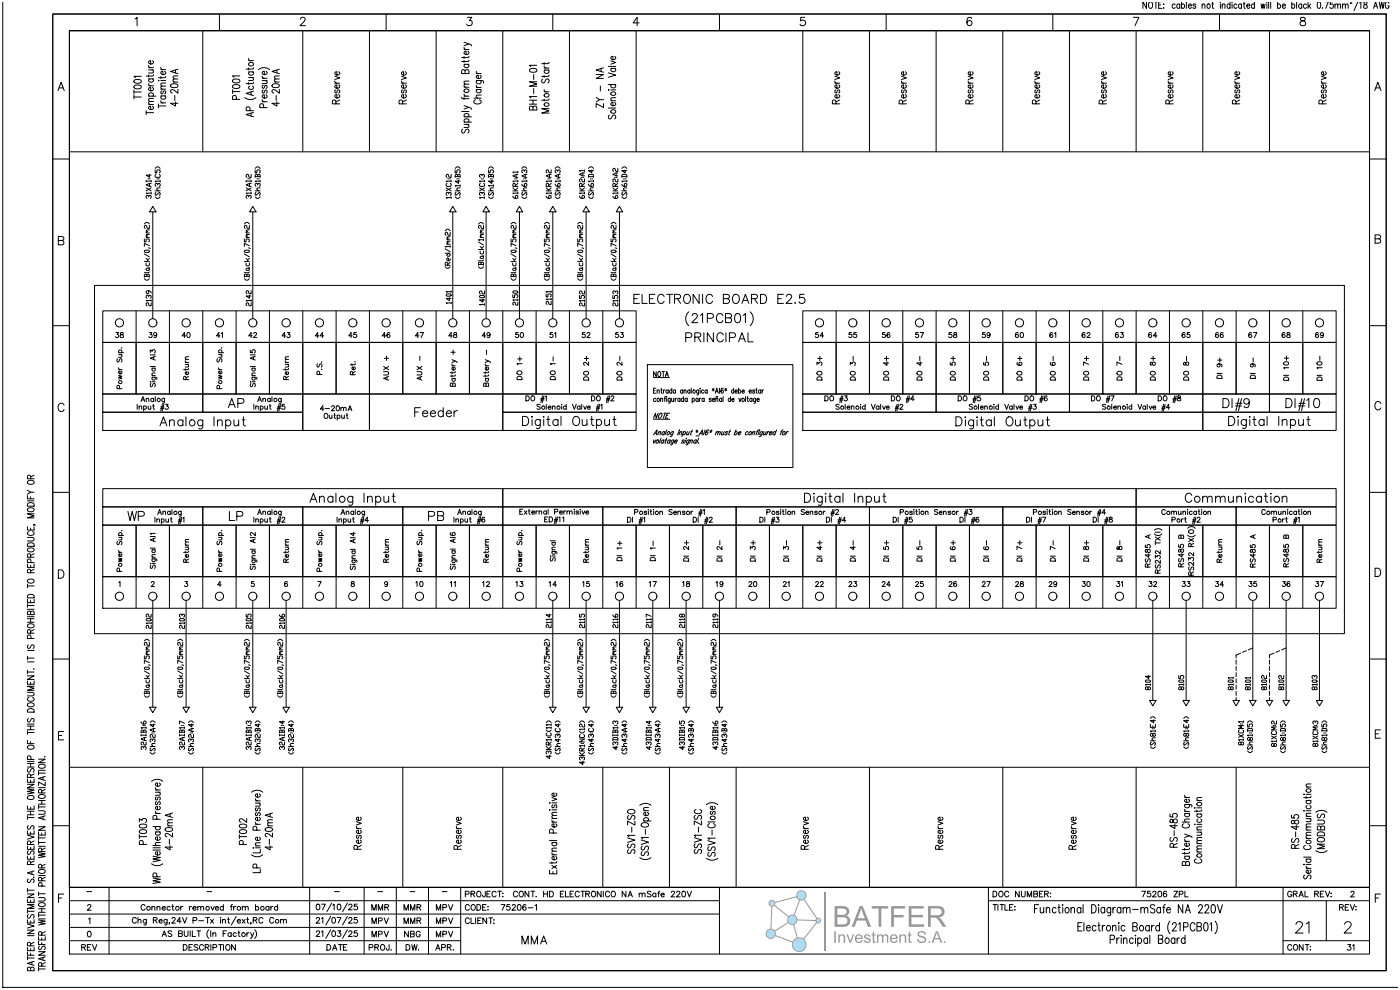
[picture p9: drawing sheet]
<svg xmlns="http://www.w3.org/2000/svg" width="420mm" height="297mm" viewBox="0 0 420 297" stroke-linecap="round" stroke-linejoin="round" font-family="sans-serif">
<!-- layer: 0 -->
<g fill="none" stroke="#000" stroke-width=".3">
<path d="M15.8 4.2h400v287h-400zM20.8 9.2h390v277h-390zM40.5 5.7l.6-.5v2.5M60.8 9.1v36.4M65.8 4.2v5M90.1 5.8l.5-.6 .8 .2a.78 .78 0 0 1-.2 1.1l-1.2 1.2h1.6M90.8 9.1v36.4M110.8 9.1v36.4M115.8 4.2v5M130.8 9.1v36.4M140.2 5.2h1.3l-.7 1a.83 .83 0 0 1 .6 1.3 .83 .83 0 0 1-1.4-.3M150.8 9.1v36.4"/>
<path d="M165.8 4.2v5M170.8 9.1v36.4M190.8 9.1v36.4M191.7 6.9h-1.8l1.2-1.7v2.5M215.8 4.2v5M240.8 9.1v36.4M241.4 5.2h-1.2l-.1 1.1a.88 .88 0 0 1 1.3-.1 .88 .88 0 0 1-.2 1.4 .88 .88 0 0 1-1.2-.4M260.8 9.1v36.4M265.8 4.2v5M280.8 9.1v36.4M291.4 5.6a.74 .74 0 0 0-1-.3 1.43 1.43 0 0 0 .4 2.4 .78 .78 0 0 0 .8-.8 .78 .78 0 0 0-.8-.8 .78 .78 0 0 0-.8 .8M300.8 9.1v36.4"/>
<path d="M315.8 4.2v5M320.8 9.1v36.4M339.9 5.2h1.7l-1.2 2.5M340.8 9.1v36.4M360.8 9.1v36.4M365.8 4.2v5M380.8 9.1v36.4M390.2 5.3a.51 .51 0 0 0 .2 .9 .9 .9 0 0 1 1 .3 .9 .9 0 0 1 0 1.1l-.9 .1a.72 .72 0 0 1-.6-.8 .72 .72 0 0 1 .7-.6l.5-.1a.51 .51 0 0 0 .3-.9zM17.4 27.2l.9-2.5 1 2.5M17.7 26.4h1.2M412.3 27.2l1-2.5 .9 2.5M412.7 26.4h1.2"/>
<path d="M15.8 47.7h5M20.8 45.5h389.9M410.8 47.7h5M17.5 72.1h1.1a.66 .66 0 0 1 .6 .7 .66 .66 0 0 1-.6 .6h-1.1v-2.5h1.1l.4 .3v.7l-.4 .2M45.8 61.9l1 1.6h-1.9zM75.8 61.9l1 1.6h-1.9zM135.8 61.9l1 1.6h-2zM145.8 61.9l1 1.6h-2zM155.8 61.9l1 1.6h-2zM165.8 61.9l1 1.6h-2zM175.8 61.9l1 1.6h-2zM185.8 61.9l1 1.6h-2z"/>
<path d="M412.4 71.6h1.1a.66 .66 0 0 1 .6 .7 .66 .66 0 0 1-.6 .6h-1.1v-2.5h1.1l.5 .3v.7l-.5 .2M15.8 97.7h5M410.8 97.7h5M19.2 121.5a.92 .92 0 0 0-1-.6 .92 .92 0 0 0-.8 1v.6a.92 .92 0 0 0 .8 .9 .92 .92 0 0 0 1-.6M414.2 121a.92 .92 0 0 0-1.1-.6 .92 .92 0 0 0-.7 1v.6a.92 .92 0 0 0 .7 .9 .92 .92 0 0 0 1.1-.6M15.8 147.7h5M410.8 147.7h5M17.5 170.9h.8a1.33 1.33 0 0 1 .9 1.3 1.33 1.33 0 0 1-.9 1.2h-.8zM412.4 170.4h.9a1.33 1.33 0 0 1 .8 1.3 1.33 1.33 0 0 1-.8 1.2h-.9zM15.8 197.7h5M410.8 197.7h5M19.1 219.4h-1.5v2.5h1.5"/>
<path d="M44.9 212.1h1.9l-1 1.7zM54.9 212.1h1.9l-1 1.7zM74.9 212.1h1.9l-1 1.7zM84.8 212.1h2l-1 1.7zM164.8 212.1h2l-1 1.7zM174.8 212.1h2l-1 1.7zM184.8 212.1h2l-1 1.7zM194.8 212.1h2l-1 1.7zM204.8 212.1h2l-1 1.7zM214.8 212.1h2l-1 1.7zM344.8 210.1h1.9l-.9 1.6zM354.8 210.1h1.9l-.9 1.6z"/>
<path d="M369.8 210.1h1.9l-.9 1.6zM374.8 210.1h1.9l-.9 1.6zM379.8 210.1h1.9l-.9 1.6zM384.8 210.1h1.9l-.9 1.6zM394.8 210.1h1.9l-1 1.6zM414 218.9h-1.5v2.5h1.5M17.6 220.6h.9M20.8 230.1h389.9M60.8 230.1v36.1M90.8 230.1v36.1M120.8 230.1v36.1M150.8 230.1v36.1"/>
<path d="M180.8 230.1v36.1M200.8 230.1v36.1M220.8 230.1v36.1M260.8 230.1v36.1M300.8 230.1v36.1M340.8 230.1v36.1M370.8 230.1v36.1M412.5 220.1h.9M15.8 247.7h5M410.8 247.7h5M17.6 269.3h.9M19.1 268.2h-1.5v2.5"/>
<path d="M20.8 278.2h117.4M20.8 274.2h195M20.8 270.2h195M20.8 266.2h390M32.7 266.2v20M92.9 266.2v20M109.2 266.2v20M118.9 266.2v20M128.5 266.2v20M138.2 266.2v20M215.8 266.2v20M296.5 270.2h114.3"/>
<path d="M296.5 266.2v20M384.8 266.2v20M397.8 270.2v12M412.5 269.3h.9M414 268.2h-1.5v2.5M20.8 282.2h117.4M384.8 282.2h26"/>
<circle cx="35.8" cy="96.8" r="1.25"/>
<circle cx="45.8" cy="96.8" r="1.25"/>
<circle cx="55.8" cy="96.8" r="1.25"/>
<circle cx="65.8" cy="96.8" r="1.25"/>
<circle cx="75.8" cy="96.8" r="1.25"/>
<circle cx="85.8" cy="96.8" r="1.25"/>
<circle cx="95.8" cy="96.8" r="1.25"/>
<circle cx="105.8" cy="96.8" r="1.25"/>
<circle cx="115.8" cy="96.8" r="1.25"/>
<circle cx="125.8" cy="96.8" r="1.25"/>
<circle cx="135.8" cy="96.8" r="1.25"/>
<circle cx="145.8" cy="96.8" r="1.25"/>
<circle cx="155.8" cy="96.8" r="1.25"/>
<circle cx="165.8" cy="96.8" r="1.25"/>
<circle cx="175.8" cy="96.8" r="1.25"/>
<circle cx="185.8" cy="96.8" r="1.25"/>
<circle cx="245.8" cy="96.8" r="1.25"/>
<circle cx="255.8" cy="96.8" r="1.25"/>
<circle cx="265.8" cy="96.8" r="1.25"/>
<circle cx="275.8" cy="96.8" r="1.25"/>
<circle cx="285.8" cy="96.8" r="1.25"/>
<circle cx="295.8" cy="96.8" r="1.25"/>
<circle cx="305.8" cy="96.8" r="1.25"/>
<circle cx="315.8" cy="96.8" r="1.25"/>
<circle cx="325.8" cy="96.8" r="1.25"/>
<circle cx="335.8" cy="96.8" r="1.25"/>
<circle cx="345.8" cy="96.8" r="1.25"/>
<circle cx="355.8" cy="96.8" r="1.25"/>
<circle cx="365.8" cy="96.8" r="1.25"/>
<circle cx="375.8" cy="96.8" r="1.25"/>
<circle cx="385.8" cy="96.8" r="1.25"/>
<circle cx="395.7" cy="96.8" r="1.25"/>
<circle cx="35.8" cy="178.8" r="1.25"/>
<circle cx="45.8" cy="178.8" r="1.25"/>
<circle cx="55.8" cy="178.8" r="1.25"/>
<circle cx="65.8" cy="178.8" r="1.25"/>
<circle cx="75.8" cy="178.8" r="1.25"/>
<circle cx="85.8" cy="178.8" r="1.25"/>
<circle cx="95.8" cy="178.8" r="1.25"/>
<circle cx="105.8" cy="178.8" r="1.25"/>
<circle cx="115.8" cy="178.8" r="1.25"/>
<circle cx="125.8" cy="178.8" r="1.25"/>
<circle cx="135.8" cy="178.8" r="1.25"/>
<circle cx="145.8" cy="178.8" r="1.25"/>
<circle cx="155.8" cy="178.8" r="1.25"/>
<circle cx="165.8" cy="178.8" r="1.25"/>
<circle cx="175.8" cy="178.8" r="1.25"/>
<circle cx="185.8" cy="178.8" r="1.25"/>
<circle cx="195.8" cy="178.8" r="1.25"/>
<circle cx="205.8" cy="178.8" r="1.25"/>
<circle cx="215.8" cy="178.8" r="1.25"/>
<circle cx="225.8" cy="178.8" r="1.25"/>
<circle cx="235.8" cy="178.8" r="1.25"/>
<circle cx="245.8" cy="178.8" r="1.25"/>
<circle cx="255.8" cy="178.8" r="1.25"/>
<circle cx="265.8" cy="178.8" r="1.25"/>
<circle cx="275.8" cy="178.8" r="1.25"/>
<circle cx="285.8" cy="178.8" r="1.25"/>
<circle cx="295.8" cy="178.8" r="1.25"/>
<circle cx="305.8" cy="178.8" r="1.25"/>
<circle cx="315.8" cy="178.8" r="1.25"/>
<circle cx="325.8" cy="178.8" r="1.25"/>
<circle cx="335.8" cy="178.8" r="1.25"/>
<circle cx="345.8" cy="178.8" r="1.25"/>
<circle cx="355.8" cy="178.8" r="1.25"/>
<circle cx="365.8" cy="178.8" r="1.25"/>
<circle cx="375.8" cy="178.8" r="1.25"/>
<circle cx="385.8" cy="178.8" r="1.25"/>
<circle cx="395.7" cy="178.8" r="1.25"/>
</g>
<!-- layer: _TEXTO -->
<g fill="none" stroke="#000" stroke-width=".3">
<path d="M43.8 54.1v.5M43.8 54.3h1.5M43.8 56.4l1.5 .9M44.3 53.7h.3M44.6 59.1l-.3-.5h-.2l-.3 .2v.5l.3 .2M44.6 58.8l.2-.2 .5 .2v.5l-.2 .2M44.8 52.3v.9l-1-.7h1.5M44.8 53.7h.3M44.8 55v.9M45.3 57.9h-1.5l.3 .3M45.3 55l-1.5 .5 1.5 .4M45.3 54.1v.5"/>
<path d="M45.3 57.7v.5M45.3 56.4l-1.5 .9M46.5 59.1l.5 .4h.5l.5-.4M46.5 51v.9h.5v-.7l.3-.2 .7 .2v.4l-.2 .3M46.5 50.5l.5-.4h.5l.5 .4M46.5 57.3h1.5M46.8 57.7l-.3 .2v.5l.3 .2 1-.9 .2 .2v.5l-.2 .2M46.8 52.3l-.3 .2v.5l.3 .2h1l.2-.2v-.5l-.2-.2M47 53.7h.3M47.3 55.5l-.3-.5h-.2l-.3 .2v.5l.3 .2M47.3 55.2l.2-.2 .5 .2v.5l-.2 .2M47.5 53.7h.3"/>
<path d="M48 56.4h-.7l-.3 .2 .5 .7M48 54.3h-1.5l.3 .3M48 54.1v.5M73.8 56.4l1.5 .9M73.8 54.1v.5M73.8 54.3h1.5M74.3 53.7h.3M74.6 59.1v-.3l-.5-.2-.3 .2v.5l.3 .2M74.6 58.8l.2-.2 .5 .2v.5l-.2 .2M74.8 55v.9M74.8 53.7h.3M75.3 57.9h-1.5l.3 .3"/>
<path d="M75.3 55l-1.5 .5 1.5 .4M75.3 52.3v.9h-.5l-.2-.2v-.5l-.5-.2-.3 .2v.5l.3 .2M75.3 54.1v.5M75.3 57.7v.5M75.3 56.4l-1.5 .9M76.5 59.1l.5 .4h.5l.5-.4M76.5 51v.9h.5v-.7l.3-.2 .7 .2v.4l-.2 .3M76.5 50.5l.5-.4h.5l.5 .4M76.5 57.3h1.5M76.5 53h1.5M76.8 57.7l-.3 .2v.5l.3 .2 1-.9 .2 .2v.5l-.2 .2M77 53.7h.3"/>
<path d="M77.3 55.5l-.3-.5h-.2l-.3 .2v.5l.3 .2M77.3 55.2l.2-.2 .5 .2v.5l-.2 .2M77.3 53v-.5l.5-.2 .2 .2v.7M77.3 52.5l-.3-.2-.5 .2v.7M77.5 53.7h.3M78 56.4h-.7l-.3 .2 .5 .7M78 54.3h-1.5l.3 .3M78 54.1v.5M133.8 56.4l1.5 .9M134.1 55l-.3 .2v.5l.3 .2h1l.2-.2v-.5l-.2-.2M134.3 53.7h.3M134.6 58.2l-.3-.5-.5 .2v.5l.3 .2"/>
<path d="M134.6 57.9l.2-.2 .5 .2v.5l-.2 .2M134.8 53.7h.3M135.3 59.3h-1.5l.3 .2M135.3 54.3h-1.5l.3 .3M135.3 52.3v.9h-.5l-.2-.2v-.5l-.5-.2-.3 .2v.5l.3 .2M135.3 54.1v.5M135.3 59.1v.4M135.3 56.4l-1.5 .9M136.5 59.1l.5 .4h.5l.5-.4M136.5 51v.9h.5v-.7l.3-.2 .7 .2v.4l-.2 .3M136.5 50.5l.5-.4h.5l.5 .4M136.5 57.3h1.5"/>
<path d="M136.5 53h1.5M136.8 57.7l-.3 .2v.5l.3 .2 1-.9 .2 .2v.5l-.2 .2M137 53.7h.3M137.3 53v-.5l.5-.2 .2 .2v.7M137.3 52.5l-.3-.2-.5 .2v.7M137.5 54.1v.9l-1-.7h1.5M137.5 53.7h.3M138 56.4h-.7l-.3 .2 .5 .7M138 55.7h-1.5l.3 .2M138 55.5v.4M143.8 56.4l1.5 .9M144.1 55l-.3 .2v.5l.3 .2h1l.2-.2v-.5l-.2-.2"/>
<path d="M144.3 53.7h.3M144.6 58.2l-.3-.5-.5 .2v.5l.3 .2M144.6 57.9l.2-.2 .5 .2v.5l-.2 .2M144.6 52.8l-.3-.5-.5 .2v.5l.3 .2M144.6 52.5l.2-.2 .5 .2v.5l-.2 .2M144.8 53.7h.3M145.3 59.3h-1.5l.3 .2M145.3 54.3h-1.5l.3 .3M145.3 54.1v.5M145.3 59.1v.4M145.3 56.4l-1.5 .9M146.5 59.1l.5 .4h.5l.5-.4"/>
<path d="M146.5 51v.9h.5v-.7l.3-.2 .7 .2v.4l-.2 .3M146.5 50.5l.5-.4h.5l.5 .4M146.5 57.3h1.5M146.5 53h1.5M146.8 57.7l-.3 .2v.5l.3 .2 1-.9 .2 .2v.5l-.2 .2M147 53.7h.3M147.3 53v-.5l.5-.2 .2 .2v.7M147.3 52.5l-.3-.2-.5 .2v.7M147.5 54.1v.9l-1-.7h1.5M147.5 53.7h.3M148 56.4h-.7l-.3 .2 .5 .7M148 55.7h-1.5l.3 .2"/>
<path d="M148 55.5v.4M153.8 58.8l.5 .7h.8l.2-.2v-.5l-.5-.2-.2 .2v.7M153.8 56.4l.8 .9M153.8 57.3h1.5M154.3 53.7h.3M154.6 55.9v-.7l-.5-.2-.3 .2v.7h1.5M154.8 53.7h.3M154.8 52.3v.9M155.3 57.9h-1.5l.3 .3M155.3 54.3h-1.5l.3 .3M155.3 52.3l-1.5 .5 1.5 .4M155.3 51.6h-1.5l.3 .3"/>
<path d="M155.3 51.4v.5M155.3 54.1v.5M155.3 57.7v.5M155.3 56.4l-.7 .6M155.3 55l-.7 .7M156.5 59.1l.5 .4h.5l.5-.4M156.5 55.2l.5 .7h.8l.2-.2v-.5l-.5-.2-.2 .2v.7M156.5 50.5l.5-.4h.5l.5 .4M156.5 57.3h1.5M156.8 57.7l-.3 .2v.5l.3 .2 1-.9 .2 .2v.5l-.2 .2M157 53.7h.3M157.3 51.4l-.3-.4h-.2l-.3 .2v.4l.3 .3"/>
<path d="M157.3 51.2l.2-.2 .5 .2v.4l-.2 .3M157.5 53.7h.3M157.5 52.3v.9M158 56.4h-.7l-.3 .2 .5 .7M158 54.3h-1.5l.3 .3M158 52.3l-1.5 .5 1.5 .4M158 54.1v.5M163.8 58.8l.5 .7h.8l.2-.2v-.5l-.5-.2-.2 .2v.7M163.8 56.4l.8 .9M163.8 57.3h1.5M164.3 53.7h.3M164.6 55.9v-.7l-.5-.2-.3 .2v.7h1.5"/>
<path d="M164.8 53.7h.3M164.8 52.3v.9M165.3 57.9h-1.5l.3 .3M165.3 54.3h-1.5l.3 .3M165.3 52.3l-1.5 .5 1.5 .4M165.3 51v.9h-.5l-.5-.9-.5 .2v.4l.3 .3M165.3 54.1v.5M165.3 57.7v.5M165.3 56.4l-.7 .6M165.3 55l-.7 .7M166.5 59.1l.5 .4h.5l.5-.4M166.5 55.2l.5 .7h.8l.2-.2v-.5l-.5-.2-.2 .2v.7"/>
<path d="M166.5 50.5l.5-.4h.5l.5 .4M166.5 57.3h1.5M166.8 57.7l-.3 .2v.5l.3 .2 1-.9 .2 .2v.5l-.2 .2M167 53.7h.3M167.3 51.4l-.3-.4-.5 .2v.4l.3 .3M167.3 51.2l.2-.2 .5 .2v.4l-.2 .3M167.5 53.7h.3M167.5 52.3v.9M168 56.4h-.7l-.3 .2 .5 .7M168 54.3h-1.5l.3 .3M168 52.3l-1.5 .5 1.5 .4M168 54.1v.5"/>
<path d="M173.8 58.8l.5 .7h.8l.2-.2v-.5l-.5-.2-.2 .2v.7M173.8 56.4l.8 .9M173.8 57.3h1.5M174.3 53.2h.3M174.6 55.9v-.7l-.5-.2-.3 .2v.7h1.5M174.8 53.2h.3M174.8 51.9v.9M175.3 57.9h-1.5l.3 .3M175.3 53.7v.9h-.5l-.5-.9-.5 .2v.4l.3 .3M175.3 51.9l-1.5 .4 1.5 .5M175.3 51.2h-1.5l.3 .2M175.3 51v.4"/>
<path d="M175.3 57.7v.5M175.3 56.4l-.7 .6M175.3 55l-.7 .7M176.5 59.1l.5 .4h.5l.5-.4M176.5 55.2l.5 .7h.8l.2-.2v-.5l-.5-.2-.2 .2v.7M176.5 53.2v-.7l.3-.2h1l.2 .2v.7M176.5 50.5l.5-.4h.5l.5 .4M176.5 57.3h1.5M176.5 53h1.5M176.8 57.7l-.3 .2v.5l.3 .2 1-.9 .2 .2v.5l-.2 .2M177 53.7h.3M177.5 51v.9l-1-.7h1.5"/>
<path d="M177.5 53.7h.3M178 56.4h-.7l-.3 .2 .5 .7M178 54.3h-1.5l.3 .3M178 54.1v.5M183.8 58.8l.5 .7h.8l.2-.2v-.5l-.5-.2-.2 .2v.7M183.8 56.4l.8 .9M183.8 57.3h1.5M184.3 53.2h.3M184.6 55.9v-.7l-.5-.2-.3 .2v.7h1.5M184.8 53.2h.3M184.8 51.9v.9M185.3 57.9h-1.5l.3 .3"/>
<path d="M185.3 53.7v.9h-.5l-.2-.3v-.4l-.5-.2-.3 .2v.4l.3 .3M185.3 51.9l-1.5 .4 1.5 .5M185.3 50.5v.9h-.5l-.2-.2v-.5l-.5-.2-.3 .2v.5l.3 .2M185.3 57.7v.5M185.3 56.4l-.7 .6M185.3 55l-.7 .7M186.5 59.1l.5 .4h.5l.5-.4M186.5 55.2l.5 .7h.8l.2-.2v-.5l-.5-.2-.2 .2v.7M186.5 53.2v-.7l.3-.2h1l.2 .2v.7M186.5 50.5l.5-.4h.5l.5 .4M186.5 57.3h1.5M186.5 53h1.5"/>
<path d="M186.8 57.7l-.3 .2v.5l.3 .2 1-.9 .2 .2v.5l-.2 .2M187 53.7h.3M187.5 51v.9l-1-.7h1.5M187.5 53.7h.3M188 56.4h-.7l-.3 .2 .5 .7M188 54.3h-1.5l.3 .3M188 54.1v.5M34.8 99.7h.7l-.4 .6a.5 .5 0 0 1 .4 .8 .5 .5 0 0 1-.9-.1M36.2 99.8v.4l.8 .5a.5 .5 0 0 1-.5 .6 .5 .5 0 0 1-.5-.6l1-.6-.1-.3zM44.6 89l-.3-.4h-.2l-.3 .2v.4l.3 .3M44.6 88.8l.2-.2 .5 .2v.4l-.2 .3M44.6 87.2v.7l-.3 .2-.5-.2v-.5l.3-.2h.7l.5 .7"/>
<path d="M44.8 99.7h.8l-.5 .6a.5 .5 0 0 1 .4 .8 .5 .5 0 0 1-.9-.1M45.3 90.8v.9h-.5l-.5-.9-.5 .2v.5l.3 .2M45.3 90.1h-1.5l.3 .3M45.3 89.9v.5M56.2 99.8a.69 .69 0 0 1 .8 .7 .69 .69 0 0 1-.8 .7l-.2-.6zM74.8 88.6v.9l-1-.7h1.5M75.3 90.8v.9h-.5l-.5-.9-.5 .2v.5l.3 .2M75.3 90.1h-1.5l.3 .3M75.3 87.2v.9h-.5l-.5-.9-.5 .2v.5l.3 .2M75.3 89.9v.5M86.2 99.7h.8l-.5 .6a.5 .5 0 0 1 .4 .8 .5 .5 0 0 1-.9-.1M106.9 99.7h-.7l-.1 .7a.53 .53 0 0 1 .8 0 .53 .53 0 0 1-.1 .8 .53 .53 0 0 1-.8-.2"/>
<path d="M116.9 100l-.1-.2a.74 .74 0 0 0-.8 .5 .74 .74 0 0 0 .5 .9 .47 .47 0 0 0 .5-.4 .47 .47 0 0 0-.4-.5 .47 .47 0 0 0-.5 .4M126 99.7h1l-.7 1.5M133.8 88.4l.3-.2h1l.2 .4-.2 .2h-1zM134.8 89.3v.9l-1-.7h1.5M135.3 90.9h-1.5l.3 .2M135.3 87.5h-1.5l.3 .2M135.3 87.3v.4M135.3 90.6v.5M136.2 99.8v.4l.8 .5a.5 .5 0 0 1-.5 .6 .5 .5 0 0 1-.5-.6l.9-.6v-.3zM143.8 88.8l.3-.2h1l.2 .5-.2 .2h-1zM144.8 89.7v.9l-1-.6h1.5M145.3 91.3h-1.5l.3 .2"/>
<path d="M145.3 87.3v.9l-.7-.3v-.4l-.3-.2-.5 .2v.4l.3 .3M145.3 91.1v.4M153.8 88.4v.9h.5v-.7l.3-.2 .7 .2v.5l-.2 .2M153.8 87.5l.3-.2h1l.2 .4-.2 .2h-1zM155.3 90.6v.9h-.5l-.5-.9-.5 .3v.4l.3 .2M155.3 90h-1.5l.3 .2M155.3 89.7v.5M155.4 99.7h-.7v.7a.53 .53 0 0 1 .8 0 .53 .53 0 0 1-.1 .8 .53 .53 0 0 1-.8-.2M156.2 99.8a.69 .69 0 0 1 .8 .7 .69 .69 0 0 1-.8 .7l-.2-.6zM163.8 88.2v.9h.5v-.7l.3-.2 .7 .2v.4l-.2 .3M165.3 90.4v.9h-.5l-.2-.2v-.5l-.5-.2-.3 .2v.5l.3 .2M165.3 89.7h-1.5l.3 .3"/>
<path d="M165.3 87.5h-1.5l.3 .2M165.3 87.3v.4M165.3 89.5v.5M165.8 99.7h-.8v.7a.53 .53 0 0 1 .8 0 .53 .53 0 0 1-.1 .8 .53 .53 0 0 1-.8-.2M173.8 88.6v.9h.5v-.7l.3-.2 .7 .2v.5l-.2 .2M175.3 90.9v.9l-.7-.3v-.4l-.3-.2-.5 .2v.4l.3 .3M175.3 90.2h-1.5l.3 .2M175.3 87.3v.9l-.7-.3v-.4l-.3-.2-.5 .2v.4l.3 .3M175.3 90v.4M175.4 99.7h-.7v.7a.53 .53 0 0 1 .8 0 .53 .53 0 0 1-.1 .8 .53 .53 0 0 1-.8-.2M183.8 88.6v.9h.5v-.7l.3-.2h.5l.2 .2v.5l-.2 .2M184.6 87.7l-.3-.4-.5 .2v.4l.3 .3"/>
<path d="M184.6 87.5l.2-.2 .5 .2v.4l-.2 .3M185.3 90.9v.9h-.5l-.2-.3v-.4l-.5-.2-.3 .2v.4l.3 .3M185.3 90.2h-1.5l.3 .2M185.3 90v.4M185.4 99.7h-.7v.7a.53 .53 0 0 1 .8 0 .53 .53 0 0 1-.1 .8 .53 .53 0 0 1-.8-.2M186.2 99.7h.7l-.4 .6a.5 .5 0 0 1 .4 .8 .5 .5 0 0 1-.9-.1M190.1 89.6h1.1M191.8 88.3h-1.7v2.7h1.7M192.6 88.3v2.7h1.5M194.8 89.6h1M196.5 88.3h-1.7v2.7h1.7M199.2 88.9a1 1 0 0 0-1.2-.6 1 1 0 0 0-.8 1v.7a1 1 0 0 0 .8 1 1 1 0 0 0 1.2-.6"/>
<path d="M200 88.3h1.8M200.9 88.3v2.7M202.3 89.6l1.6-.1 .2-.4-.1-.6-.5-.2h-1.2v2.7M203.2 89.6l.9 1.4M205.3 88.7a1 1 0 0 1 1.1-.4 1 1 0 0 1 .7 1v.7a1.04 1.04 0 0 1-1 1 1.04 1.04 0 0 1-1.1-1zM206.6 93.5a2.8 2.8 0 0 0 0 4.2M207.6 94.7l.5-.7 .9 .3a.85 .85 0 0 1-.2 1.2l-1.3 1.3h1.8M209.7 88.3v2.7l-1.8-2.7v2.7M210.1 94.6l.6-.6v2.8M210.7 88.3v2.7M211.1 99.8v2.7M212.2 95.5h1.1a.71 .71 0 0 0 .7-.7 .71 .71 0 0 0-.7-.8h-1.1v2.8"/>
<path d="M213.7 88.9a1 1 0 0 0-1.1-.6 1 1 0 0 0-.8 1v.7a1 1 0 0 0 .8 1 1 1 0 0 0 1.1-.6M214 99.8v2.7l-1.8-2.7v2.7M216.8 94.7a1 1 0 0 0-1.1-.7 1 1 0 0 0-.8 1.1v.6a1 1 0 0 0 .8 1.1 1 1 0 0 0 1.1-.7M217 89.6h1.1a.71 .71 0 0 1 .7 .7 .71 .71 0 0 1-.7 .7h-1.1v-2.7h1.1l.5 .2 .2 .6-.7 .5M217.6 95.3h1.2a.71 .71 0 0 1 .6 .8 .71 .71 0 0 1-.6 .7h-1.2v-2.8h1.2l.5 .3v.8l-.5 .2M217.7 99.8v2.7M219.9 88.7a1 1 0 0 1 1.2-.4 1 1 0 0 1 .7 1v.7a1.04 1.04 0 0 1-1.1 1 1.04 1.04 0 0 1-1-1zM220.7 94.2a.88 .88 0 0 1 1.3 .4 1.37 1.37 0 0 1-.9 2.2 1.74 1.74 0 0 1-.4-2.6zM222.5 91l1.1-2.7 1 2.7M222.9 94.6l.7-.6v2.8M222.9 90.1h1.3M224.3 99.8v2.7h1.6"/>
<path d="M225 93.5a2.8 2.8 0 0 1 0 4.2M225.4 89.6l1.5-.1 .3-.4-.1-.6-.6-.2h-1.1v2.7M226.3 89.6l.9 1.4M228.1 88.3h.9a1.45 1.45 0 0 1 1 1.3 1.45 1.45 0 0 1-1 1.4h-.9zM233.3 89.6h1M235 88.3h-1.7v2.7h1.7M235.9 88.9l.5-.6 .9 .2a.85 .85 0 0 1-.2 1.2l-1.3 1.3h1.8M238.5 90.7v.3l.1-.1M241.2 88.3h-1.3l-.1 1.2a.96 .96 0 0 1 1.4-.1 .96 .96 0 0 1-.2 1.5 .96 .96 0 0 1-1.4-.4M245.4 99.7h-.7l-.1 .7a.53 .53 0 0 1 .8 0 .53 .53 0 0 1-.1 .8 .53 .53 0 0 1-.8-.2M255.4 99.7h-.7l-.1 .7a.53 .53 0 0 1 .8 0 .53 .53 0 0 1-.1 .8 .53 .53 0 0 1-.7-.2M256.8 99.7h-.7v.7a.53 .53 0 0 1 .8 0 .53 .53 0 0 1-.1 .8 .53 .53 0 0 1-.8-.2"/>
<path d="M265.5 99.7h-.8v.7a.53 .53 0 0 1 .8 0 .53 .53 0 0 1-.1 .8 .53 .53 0 0 1-.8-.2M266.9 100l-.1-.2a.74 .74 0 0 0-.9 .5 .74 .74 0 0 0 .6 .9 .47 .47 0 0 0 .5-.4 .47 .47 0 0 0-.5-.5 .47 .47 0 0 0-.5 .4M275.4 99.7h-.7l-.1 .7a.53 .53 0 0 1 .8 0 .53 .53 0 0 1-.1 .8 .53 .53 0 0 1-.7-.2M276 99.7h1l-.7 1.5M285.4 99.7h-.7l-.1 .7a.53 .53 0 0 1 .8 0 .53 .53 0 0 1-.1 .8 .53 .53 0 0 1-.7-.2M286.1 99.8v.4l.9 .5a.5 .5 0 0 1-.5 .6 .5 .5 0 0 1-.5-.6l.9-.6-.1-.3zM295.4 99.7h-.7v.7a.53 .53 0 0 1 .8 0 .53 .53 0 0 1-.1 .8 .53 .53 0 0 1-.8-.2M305.4 100l-.1-.2a.74 .74 0 0 0-.8 .5 .74 .74 0 0 0 .5 .9 .47 .47 0 0 0 .5-.4 .47 .47 0 0 0-.4-.5 .47 .47 0 0 0-.5 .4M306.2 99.8a.69 .69 0 0 1 .8 .7 .69 .69 0 0 1-.8 .7l-.2-.6zM315.7 100v-.2a.74 .74 0 0 0-.9 .5 .74 .74 0 0 0 .5 .9 .47 .47 0 0 0 .5-.4 .47 .47 0 0 0-.4-.5 .47 .47 0 0 0-.5 .4M325.4 100l-.1-.2a.74 .74 0 0 0-.9 .5 .74 .74 0 0 0 .6 .9 .47 .47 0 0 0 .5-.4 .47 .47 0 0 0-.5-.5 .47 .47 0 0 0-.4 .4M335.4 100l-.1-.2a.74 .74 0 0 0-.9 .5 .74 .74 0 0 0 .6 .9 .47 .47 0 0 0 .5-.4 .47 .47 0 0 0-.5-.5 .47 .47 0 0 0-.5 .4"/>
<path d="M336.1 99.7h.8l-.4 .6a.5 .5 0 0 1 .3 .8 .5 .5 0 0 1-.8-.1M345.4 100l-.1-.2a.74 .74 0 0 0-.9 .5 .74 .74 0 0 0 .5 .9 .47 .47 0 0 0 .5-.4 .47 .47 0 0 0-.4-.5 .47 .47 0 0 0-.5 .4M355.4 100l-.1-.2a.74 .74 0 0 0-.9 .5 .74 .74 0 0 0 .6 .9 .47 .47 0 0 0 .5-.4 .47 .47 0 0 0-.5-.5 .47 .47 0 0 0-.5 .4M356.8 99.7h-.7l-.1 .7a.53 .53 0 0 1 .8 0 .53 .53 0 0 1-.1 .8 .53 .53 0 0 1-.7-.2M365.4 100v-.2a.74 .74 0 0 0-.9 .5 .74 .74 0 0 0 .5 .9 .47 .47 0 0 0 .5-.4 .47 .47 0 0 0-.4-.5 .47 .47 0 0 0-.5 .4M366.9 100l-.1-.2a.74 .74 0 0 0-.9 .5 .74 .74 0 0 0 .5 .9 .47 .47 0 0 0 .5-.4 .47 .47 0 0 0-.4-.5 .47 .47 0 0 0-.5 .4M375.4 100l-.1-.2a.74 .74 0 0 0-.9 .5 .74 .74 0 0 0 .6 .9 .47 .47 0 0 0 .5-.4 .47 .47 0 0 0-.5-.5 .47 .47 0 0 0-.5 .4M376 99.7h1l-.7 1.5M385.4 100l-.1-.2a.74 .74 0 0 0-.9 .5 .74 .74 0 0 0 .6 .9 .47 .47 0 0 0 .5-.4 .47 .47 0 0 0-.5-.5 .47 .47 0 0 0-.5 .4M386.1 99.8v.4l.9 .5a.5 .5 0 0 1-.5 .6 .5 .5 0 0 1-.5-.6l.9-.6-.1-.3zM395.4 100v-.2a.74 .74 0 0 0-.9 .5 .74 .74 0 0 0 .5 .9 .47 .47 0 0 0 .5-.4 .47 .47 0 0 0-.4-.5 .47 .47 0 0 0-.5 .4M35.3 107.6l-.2 .3 .2 .7 .3-.2 .5-.8 .5 .3-.2 .7"/>
<path d="M35.6 112.6l1 .3-1 .2 1 .3-1 .3M35.6 110.3v.3l.4 .3M35.6 106.4h1M35.6 110.9h1M35.6 105.8h1.5M35.8 105.8a.48 .48 0 0 1-.1-.7 .48 .48 0 0 1 .7 0 .48 .48 0 0 1 0 .7M35.9 116.6l-.1-.9-.6-.1-.1 1h1.5M36.3 106.4l.3 .3-.1 .4h-.9M36.4 111.3a.47 .47 0 0 1 .1 .7 .47 .47 0 0 1-.7 0 .47 .47 0 0 1 .1-.7l.1 .8M36.5 104.3l-.1 .1M42.5 120h.7M43.9 119.7l.3-.2h.4v1"/>
<path d="M43.9 119.5v1M45.1 114.6h.1M45.1 105.7v-.8l.5 .5a.5 .5 0 0 1 .8-.4 .5 .5 0 0 1-.1 .9M45.1 109.9h1.5M45.1 106.4h1.5M45.3 115l-.2 .4 .2 .6 .3-.1 .5-.9 .5 .4-.2 .6M45.6 113.1l1.3 .1 .1 .6M45.6 114.5h1M45.6 112.6h1M45.6 110.4h1M45.8 113.1a.48 .48 0 0 0-.1 .8 .48 .48 0 0 0 .7 0 .48 .48 0 0 0 0-.8M45.8 110.4a.48 .48 0 0 0-.1 .7 .48 .48 0 0 0 .7 0 .48 .48 0 0 0 0-.7"/>
<path d="M46.1 119.7a.48 .48 0 0 0-.7-.1 .48 .48 0 0 0 0 .7 .48 .48 0 0 0 .7-.1M46.1 107.1v.7M46.1 119.5v1M46.6 111.9h-1v.4l.3 .3M46.6 106.9l-1.5 .5 1.5 .6M46.6 119v1.5M47 100.2a.47 .47 0 0 1-.6 .4 .47 .47 0 0 1-.2-.7 .47 .47 0 0 1 .7 .1l.1 .2a.71 .71 0 0 1-.6 1l-.3-.2M49.4 119.5l-.1 1.3-.6 .1M49.4 119.7a.48 .48 0 0 0-.7-.1 .48 .48 0 0 0 0 .7 .48 .48 0 0 0 .7-.1M55.6 108.1v.4l.4 .2M55.6 110.6v.5M55.6 109.3h1"/>
<path d="M55.6 108.7h1M55.6 107.8h1M55.7 100.7h-1.1l.7-1v1.5M55.8 113.9l-.1-.9-.5-.1-.1 1h1.5M56.3 109.3l.3 .3-.1 .4-.9 .1M56.4 111.5a.47 .47 0 0 1 .1 .7 .47 .47 0 0 1-.8 0 .47 .47 0 0 1 .2-.7l.1 .9M56.6 110.5l-.3 .4h-1.2M56.6 107l-1 .1v.3l.3 .4M56.6 112.9l-.8 .5M65.3 107.6l-.2 .3 .2 .7 .3-.2 .5-.8 .5 .3-.2 .7M65.6 112.6l1 .3-1 .2 1 .3-1 .3M65.6 110.3v.3l.4 .3"/>
<path d="M65.6 106.4h1M65.6 110.9h1M65.6 105.8h1.5M65.8 105.8a.48 .48 0 0 1-.1-.7 .48 .48 0 0 1 .7 0 .48 .48 0 0 1 0 .7M65.9 116.6l-.1-.9-.6-.1-.1 1h1.5M66 100.7h-1.1l.7-1v1.5M66.3 106.4l.3 .3-.1 .4h-.9M66.4 100l.3-.3v1.5M66.4 111.3a.47 .47 0 0 1 .1 .7 .47 .47 0 0 1-.8 0 .47 .47 0 0 1 .2-.7l.1 .8M66.5 104.3l-.1 .1M75.1 114.6h.1M75.1 105v.7l.6 .1a.53 .53 0 0 1 0-.8 .53 .53 0 0 1 .8 .1 .53 .53 0 0 1-.2 .8"/>
<path d="M75.1 109.9h1.5M75.1 106.4h1.5M75.3 115l-.2 .4 .2 .6 .3-.1 .5-.9 .5 .4-.2 .6M75.6 113.1l1.3 .1 .1 .6M75.6 114.5h1M75.6 112.6h1M75.6 110.4h1M75.7 100.7h-1.1l.7-1v1.5M75.8 113.1a.48 .48 0 0 0-.1 .8 .48 .48 0 0 0 .7 0 .48 .48 0 0 0 0-.8M75.8 110.4a.48 .48 0 0 0-.1 .7 .48 .48 0 0 0 .7 0 .48 .48 0 0 0 0-.7M76.1 107.1v.7M76.1 100.1l.3-.4 .6 .3-1 1.2h1"/>
<path d="M76.6 111.9h-1v.4l.3 .3M76.6 106.9l-1.5 .5 1.5 .6M77.5 120h.7M78.9 119.7l.3-.2h.4v1M78.9 119.5v1M81.1 119.7a.48 .48 0 0 0-.7-.1 .48 .48 0 0 0 0 .7 .48 .48 0 0 0 .7-.1M81.1 119.5v1M81.6 119v1.5M84.4 119.5l-.1 1.3-.6 .1M84.4 119.7a.48 .48 0 0 0-.8-.1 .48 .48 0 0 0 0 .7 .48 .48 0 0 0 .8-.1M85.6 108.1v.4l.4 .2M85.6 110.6v.5"/>
<path d="M85.6 109.3h1M85.6 108.7h1M85.6 107.8h1M85.7 100.7h-1.1l.7-1v1.5M85.8 113.9l-.1-.9-.5-.1-.1 1h1.5M86.3 109.3l.3 .3-.1 .4-.9 .1M86.3 111.5a.47 .47 0 0 1 .2 .7 .47 .47 0 0 1-.8 0 .47 .47 0 0 1 .1-.7l.2 .9M86.6 110.5l-.3 .4h-1.2M86.6 107l-1 .1v.3l.2 .4M86.6 112.9l-.8 .5M95.3 109.1l-.2 .4 .2 .6 .3-.1 .5-.9 .5 .4-.3 .6M95.6 100.7h-1l.7-1v1.5"/>
<path d="M95.8 112.3v-.8l-.6-.1-.1 .9h1.5M96.5 110.7l-.1 .1M96.5 108.5l-.1 .1M97.1 100.7h-1.1l.7-1v1.5M105.6 109.1v.5M105.7 100.7h-1.1l.7-1v1.5M105.8 112.4l-.1-.9h-.5l-.1 .9h1.5M106.3 110a.47 .47 0 0 1 .2 .7 .47 .47 0 0 1-.8 0 .47 .47 0 0 1 .1-.7l.2 .9M106.5 108.5h-.1M106.6 109l-.3 .4h-1.2M106.6 111.4l-.8 .5M115.1 111.5h1l.5 .4-.3 .5-1.2 .1"/>
<path d="M115.1 109.9l1.5 1M115.3 107.5h1.3M115.7 100.7h-1.1l.7-1v1.5M115.9 106.8v1.3M116.1 113.1v.7M116.6 112.9l-1.5 .6 1.5 .5M116.6 109.9l-1.5 1M125.1 111.5h1l.5 .4-.3 .5-1.2 .1M125.1 109.9l1.5 1M125.7 100.7h-1.1l.7-1v1.5M125.9 106.8v1.3M126.1 113.1v.7"/>
<path d="M126.6 112.9l-1.5 .6 1.5 .5M126.6 109.9l-1.5 1M135.3 105.6h1.3M135.6 109.1v.4l.4 .2M135.6 107.9l1.4 .6 .1 .3M135.6 113.5h1M135.6 109.7h1M135.6 111.5v.5M135.6 112.5v.5M135.7 100.7h-1.1l.7-1v1.5M135.8 115.2l-.2-.3h-.4l-.1 1h1.5v-.7l-.3-.3-.5 .1v.9M135.8 113.5a.48 .48 0 0 0-.1 .7 .48 .48 0 0 0 .7 0 .48 .48 0 0 0-.1-.7"/>
<path d="M135.9 105v1.3M136.3 110.1a.47 .47 0 0 1 .1 .8 .47 .47 0 0 1-.7 0 .47 .47 0 0 1 .1-.8l.2 .9M136.6 112.4l-.3 .4h-1.2M136.6 111.4l-.3 .4h-1.2M136.6 108.3l-1 .4M145.6 109.1v.4l.4 .2M145.6 107.9l1.4 .6 .1 .3M145.6 113.5h1M145.6 111.5v.5M145.6 112.5v.5M145.6 109.7h1M145.7 100.7h-1.1l.7-1v1.5"/>
<path d="M145.8 115.2l-.2-.3h-.4l-.1 1h1.5v-.7l-.3-.3-.5 .1v.9M145.8 113.5a.48 .48 0 0 0-.1 .7 .48 .48 0 0 0 .7 0 .48 .48 0 0 0-.1-.7M145.9 105v1.3M146.3 110.1a.47 .47 0 0 1 .1 .8 .47 .47 0 0 1-.7 0 .47 .47 0 0 1 .1-.8l.2 .9M146.6 112.4l-.3 .4h-1.2M146.6 111.4l-.3 .4h-1.2M146.6 108.3l-1 .4M147 100.2a.47 .47 0 0 1-.7 .4 .47 .47 0 0 1-.1-.7 .47 .47 0 0 1 .7 .1l.1 .2a.71 .71 0 0 1-.6 1l-.3-.2M155.1 111.5a.7 .7 0 0 1 1-.3 .7 .7 0 0 1 .2 1 .73 .73 0 0 1-.8 .1 .73 .73 0 0 1-.4-.8zM155.3 113h1l.2 .9h-1.5zM155.3 107.6h1.2M155.9 107v1.3"/>
<path d="M156.5 109.1h-1.5l.3 .3M157.7 118.7h.5a.8 .8 0 0 1 .5 .8 .8 .8 0 0 1-.5 .7h-.5zM159.4 118.9l.1-.1a.68 .68 0 0 1 .9 .7 .68 .68 0 0 1-1 .5zM162.2 119.9h1M162.2 119.5h1M162.7 118.7l-.5 2M163.2 118.7l-.5 2M163.5 119l.4-.3v1.5M165.1 113.1a.84 .84 0 0 1 1.4 .3v.5h-1.5zM165.1 111.5a.7 .7 0 0 1 1-.3 .7 .7 0 0 1 .2 1 .73 .73 0 0 1-.8 .1 .73 .73 0 0 1-.4-.8zM165.9 107v1.3M166.3 100l.4-.3v1.5"/>
<path d="M166.5 109.1h-1.5l.3 .3M175.1 113.3a.84 .84 0 0 1 1.4 .2v.5h-1.5zM175.1 111.6a.7 .7 0 0 1 1-.2 .7 .7 0 0 1 .2 1 .73 .73 0 0 1-.8 .1 .73 .73 0 0 1-.4-.9zM175.3 107.5h1.2M175.9 106.9v1.2M176.1 100.1l.3-.4 .5 .3-.9 1.2h1M176.5 108.6v1l-1.2-1-.3 .6 .4 .3M177.4 118.7h.5a.8 .8 0 0 1 .5 .8 .8 .8 0 0 1-.5 .7h-.5zM179 118.9l.2-.1a.68 .68 0 0 1 .9 .7 .68 .68 0 0 1-1.1 .5zM181.8 119.9h1M181.9 119.5h1M182.4 118.7l-.5 2"/>
<path d="M182.8 118.7l-.5 2M183.3 119.1l.2-.4 .6 .3-.9 1.2h1M185.3 113.1h1l.2 .9h-1.5zM185.3 111.5a.73 .73 0 0 1 .8-.1 .73 .73 0 0 1 .4 .8 .7 .7 0 0 1-1 .3 .7 .7 0 0 1-.2-1zM185.9 106.9v1.2M186.5 108.6v1l-1.2-1-.3 .6 .4 .3M205.7 101.2h1.1a.71 .71 0 0 0 .7-.7 .71 .71 0 0 0-.7-.7h-1.1v2.7M208.4 101.1l1.6-.1 .2-.4-.1-.5-.5-.3h-1.2v2.7M209.3 101.1l.9 1.4M217 100.5a1 1 0 0 0-1.2-.7 1 1 0 0 0-.8 1v.7a1 1 0 0 0 .8 1 1 1 0 0 0 1.2-.6M218.8 101.2h1.1a.71 .71 0 0 0 .7-.7 .71 .71 0 0 0-.7-.7h-1.1v2.7M221.5 102.5l1-2.7 1.1 2.7"/>
<path d="M221.9 101.6h1.3M245 109.4v-.8l.6 .5a.5 .5 0 0 1 .8-.4 .5 .5 0 0 1-.2 .9M245.2 113.1h1.1l.2 .9h-1.5zM245.2 111.5a.73 .73 0 0 1 .9-.1 .73 .73 0 0 1 .4 .8 .7 .7 0 0 1-1 .3 .7 .7 0 0 1-.3-1zM245.2 107.5h1.3M245.9 106.9v1.2M247 100.7h-1l.7-1v1.5M247.4 118.7h.5a.8 .8 0 0 1 .5 .8 .8 .8 0 0 1-.5 .7h-.5zM249 118.9l.2-.1a.68 .68 0 0 1 .9 .7 .68 .68 0 0 1-1.1 .5zM251.8 119.9h1M251.9 119.5h1M252.4 118.7l-.5 2"/>
<path d="M252.8 118.7l-.5 2M253.3 118.7h.8l-.4 .6a.5 .5 0 0 1 .3 .8 .5 .5 0 0 1-.8-.2M255 109.4v-.8l.6 .5a.5 .5 0 0 1 .8-.4 .5 .5 0 0 1-.2 .9M255.1 113.3a.84 .84 0 0 1 1.4 .2v.5h-1.5zM255.1 111.6a.7 .7 0 0 1 1-.2 .7 .7 0 0 1 .2 1 .73 .73 0 0 1-.9 .1 .73 .73 0 0 1-.3-.9zM255.9 106.9v1.2M265.2 113.1h1.1l.2 .9h-1.5zM265.2 111.5a.73 .73 0 0 1 .9-.1 .73 .73 0 0 1 .4 .8 .7 .7 0 0 1-1 .3 .7 .7 0 0 1-.3-1zM265.2 107.5h1.3M265.9 106.9v1.2M266 108.5v1.1l-1-.7h1.5M267.3 118.7h.5a.8 .8 0 0 1 .6 .8 .8 .8 0 0 1-.6 .7h-.5z"/>
<path d="M269 118.9l.1-.1a.68 .68 0 0 1 .9 .7 .68 .68 0 0 1-1 .5zM271.8 119.9h1M271.8 119.5h1M272.3 118.7l-.5 2M272.8 118.7l-.5 2M274.2 119.7h-1.1l.7-1v1.5M275.1 113.3a.84 .84 0 0 1 1.4 .2v.5h-1.5zM275.1 111.6a.7 .7 0 0 1 1-.2 .7 .7 0 0 1 .2 1 .73 .73 0 0 1-.9 .1 .73 .73 0 0 1-.3-.9zM275.9 106.9v1.2M276 108.5v1.1l-1-.7h1.5M285 108.7v.7l.7 .1a.53 .53 0 0 1 0-.8 .53 .53 0 0 1 .7 .1 .53 .53 0 0 1-.2 .8M285.1 113.3a.84 .84 0 0 1 1.4 .2v.5h-1.5z"/>
<path d="M285.1 111.6a.7 .7 0 0 1 1-.2 .7 .7 0 0 1 .2 1 .73 .73 0 0 1-.9 .1 .73 .73 0 0 1-.3-.9zM285.2 107.5h1.3M285.9 106.9v1.2M287.4 118.7h.5a.8 .8 0 0 1 .5 .8 .8 .8 0 0 1-.5 .7h-.5zM289 118.9l.2-.1a.68 .68 0 0 1 .9 .7 .68 .68 0 0 1-1.1 .5zM291.8 119.9h1M291.9 119.5h1M292.4 118.7l-.5 2M292.8 118.7l-.5 2M294 118.7h-.7l-.1 .7a.53 .53 0 0 1 .8 0 .53 .53 0 0 1-.1 .8 .53 .53 0 0 1-.7-.3M295 108.7v.7l.7 .1a.53 .53 0 0 1 0-.8 .53 .53 0 0 1 .7 .1 .53 .53 0 0 1-.2 .8M295.2 113.1h1.1l.2 .9h-1.5z"/>
<path d="M295.2 111.5a.73 .73 0 0 1 .9-.1 .73 .73 0 0 1 .3 .8 .7 .7 0 0 1-.9 .3 .7 .7 0 0 1-.3-1zM295.9 106.9v1.2M296.9 100.2a.47 .47 0 0 1-.6 .4 .47 .47 0 0 1-.2-.7 .47 .47 0 0 1 .8 .1v.2a.71 .71 0 0 1-.5 1l-.3-.2M305.1 113.3a.84 .84 0 0 1 1.4 .2v.5h-1.5zM305.1 111.6a.7 .7 0 0 1 1-.2 .7 .7 0 0 1 .2 1 .73 .73 0 0 1-.9 .1 .73 .73 0 0 1-.3-.9zM305.2 108.7l-.1 .1a.74 .74 0 0 0 .5 .9 .74 .74 0 0 0 .9-.6 .47 .47 0 0 0-.4-.5 .47 .47 0 0 0-.5 .5 .47 .47 0 0 0 .4 .5M305.2 107.5h1.3M305.9 106.9v1.2M307.4 118.7h.5a.8 .8 0 0 1 .5 .8 .8 .8 0 0 1-.5 .7h-.5zM309.1 118.9l.1-.1a.68 .68 0 0 1 .9 .7 .68 .68 0 0 1-1 .5zM311.8 119.9h1M311.9 119.5h1"/>
<path d="M312.4 118.7l-.5 2M312.8 118.7l-.5 2M314.1 118.9l-.1-.1a.74 .74 0 0 0-.9 .5 .74 .74 0 0 0 .5 .9 .47 .47 0 0 0 .5-.4 .47 .47 0 0 0-.4-.5 .47 .47 0 0 0-.5 .4M315.2 113.1h1.1l.2 .9h-1.5zM315.2 111.5a.73 .73 0 0 1 .9-.1 .73 .73 0 0 1 .3 .8 .7 .7 0 0 1-.9 .3 .7 .7 0 0 1-.3-1zM315.2 108.7l-.1 .1a.74 .74 0 0 0 .5 .9 .74 .74 0 0 0 .9-.6 .47 .47 0 0 0-.4-.5 .47 .47 0 0 0-.5 .5 .47 .47 0 0 0 .4 .5M315.9 106.9v1.2M316.3 100l.4-.3v1.5M325.1 113.3a.84 .84 0 0 1 1.4 .2v.5h-1.5zM325.1 111.6a.7 .7 0 0 1 1-.2 .7 .7 0 0 1 .2 1 .73 .73 0 0 1-.9 .1 .73 .73 0 0 1-.3-.9zM325.2 107.5h1.3M325.9 106.9v1.2"/>
<path d="M326 100.1l.3-.4 .6 .3-.9 1.2h1M326.5 109.3l-1.5-.7v1M327.4 118.7h.5a.8 .8 0 0 1 .5 .8 .8 .8 0 0 1-.5 .7h-.5zM329 118.9l.2-.1a.68 .68 0 0 1 .8 .7 .68 .68 0 0 1-1 .5zM331.8 119.9h1M331.9 119.5h1M332.4 118.7l-.5 2M332.8 118.7l-.5 2M333.2 118.7h1l-.8 1.5M335.2 113.1h1.1l.2 .9h-1.5zM335.2 111.5a.73 .73 0 0 1 .9-.1 .73 .73 0 0 1 .3 .8 .7 .7 0 0 1-.9 .3 .7 .7 0 0 1-.3-1zM335.9 106.9v1.2"/>
<path d="M336.5 109.3l-1.5-.7v1M345.1 113.3a.84 .84 0 0 1 1.4 .2v.5h-1.5zM345.1 111.6a.7 .7 0 0 1 1-.2 .7 .7 0 0 1 .2 1 .73 .73 0 0 1-.9 .1 .73 .73 0 0 1-.3-.9zM345.1 108.7v.7l.3 .1 .6-.9a.5 .5 0 0 1 .5 .5 .5 .5 0 0 1-.5 .5l-.5-.9zM345.2 107.5h1.3M345.9 106.9v1.2M347 100.7h-1.1l.8-1v1.5M347.4 118.7h.5a.8 .8 0 0 1 .5 .8 .8 .8 0 0 1-.5 .7h-.5zM349 118.9l.2-.1a.68 .68 0 0 1 .8 .7 .68 .68 0 0 1-1 .5zM351.8 119.9h1M351.9 119.5h1M352.4 118.7l-.5 2"/>
<path d="M352.8 118.7l-.5 2M353.3 118.8v.4l.9 .5a.5 .5 0 0 1-.5 .6 .5 .5 0 0 1-.5-.6l.9-.6-.1-.3zM355.1 113.3a.84 .84 0 0 1 1.4 .2v.5h-1.5zM355.1 111.6a.7 .7 0 0 1 1-.2 .7 .7 0 0 1 .2 1 .73 .73 0 0 1-.9 .1 .73 .73 0 0 1-.3-.9zM355.1 108.7v.7l.3 .1 .6-.9a.5 .5 0 0 1 .5 .5 .5 .5 0 0 1-.5 .5l-.5-.9zM355.9 106.9v1.2M365 112h1.5M365.1 112.8a.84 .84 0 0 1 1.4 .2v.5h-1.5zM365.2 108h1.3M365.5 109.1a.47 .47 0 0 1 .4 .7 .47 .47 0 0 1-.7 .2 .47 .47 0 0 1 0-.8l.3-.1a.71 .71 0 0 1 1 .6l-.2 .3M365.9 107.4v1.2M366.8 119.5h.9a1.45 1.45 0 0 1 1 1.4 1.45 1.45 0 0 1-1 1.4h-.9z"/>
<path d="M369.5 119.5v2.8M371.6 119.5l-.9 3.7M372.4 119.5l-.9 3.7M375 112h1.5M375.1 112.8a.84 .84 0 0 1 1.4 .2v.5h-1.5zM375.5 109.1a.47 .47 0 0 1 .4 .7 .47 .47 0 0 1-.7 .2 .47 .47 0 0 1 0-.8l.3-.1a.71 .71 0 0 1 1 .6l-.2 .3M375.9 107.4v1.2M385 112.6h1.5M385.1 108.7a.75 .75 0 0 1 .9-.3 .75 .75 0 0 1 .4 .9 .75 .75 0 0 1-.9 .3 .75 .75 0 0 1-.4-.9zM385.2 113.2h1.1l.2 .9h-1.5zM385.2 107.4h1.3M385.7 119.5h.9a1.45 1.45 0 0 1 .9 1.4 1.45 1.45 0 0 1-.9 1.4h-.9z"/>
<path d="M385.9 106.8v1.3M386.5 110.3h-1.5l.3 .3M388.4 119.5v2.8M390.5 119.5l-.9 3.7M391.3 119.5l-.9 3.7M394.4 119.7a.88 .88 0 0 1 1.3 .4 1.37 1.37 0 0 1-.9 2.2 1.74 1.74 0 0 1-.4-2.6zM395 112.6h1.5M395.1 113.4a.84 .84 0 0 1 1.4 .2v.5h-1.5zM395.1 108.7a.75 .75 0 0 1 .9-.3 .75 .75 0 0 1 .4 .9 .75 .75 0 0 1-.9 .3 .75 .75 0 0 1-.4-.9zM395.9 106.8v1.3M396.5 110.3h-1.5l.3 .3M396.9 100.2a.47 .47 0 0 1-.6 .4 .47 .47 0 0 1-.2-.7 .47 .47 0 0 1 .8 .1v.2a.71 .71 0 0 1-.5 1l-.3-.2"/>
<path d="M41.1 121.3v1.5M41.7 122l.4-.2h.3l.1 1M41.7 121.8v1M42.3 120.5l.6-1.5 .5 1.5M43.1 122a.48 .48 0 0 1 .7-.1 .48 .48 0 0 1 0 .7 .48 .48 0 0 1-.7-.1M43.1 121.8v1.5M44.4 121.8l.1 .9 .4 .1 .3-.3M45.2 121.8v1M45.8 121.8h.5M46 121.3v1.2l.4 .3M48 127.7l1-2.7 1.1 2.7M48.1 122.5h1"/>
<path d="M48.2 122h1M48.4 126.8h1.3M48.7 121.3l-.5 2M49.1 121.3l-.5 2M49.6 121.3h.8l-.4 .5a.5 .5 0 0 1 .4 .8 .5 .5 0 0 1-.9-.1M50.8 126.4l.7-.5 .6 .1 .2 1.7M50.8 125.9v1.8M54.9 126.3a.87 .87 0 0 0-1.3-.1 .87 .87 0 0 0 0 1.3 .87 .87 0 0 0 1.3-.2M54.9 125.9v1.8M55.8 125v2.7M60.8 125.9v2.1a.71 .71 0 0 1-.4 .6 .71 .71 0 0 1-.7-.1M60.8 126.3a.87 .87 0 0 0-1.3-.1 .87 .87 0 0 0 0 1.3 .87 .87 0 0 0 1.3-.2"/>
<path d="M64.2 125v2.7M65.2 126.4l.7-.5 .6 .1 .2 1.7M65.2 125.9v1.8M67.7 126.3a.87 .87 0 0 1 1.3-.1 .87 .87 0 0 1 0 1.3 .87 .87 0 0 1-1.3-.2M67.7 125.9v2.7M68.5 122.3l1-2.8 1.1 2.8M68.9 121.4h1.3M70.2 125.9l.1 1.7 .6 .1 .7-.5M71.3 121h1.2a.71 .71 0 0 0 .7-.7 .71 .71 0 0 0-.7-.8h-1.2v2.8M71.6 125.9v1.8M72.6 125.9h.9M73 125v2.2l.1 .4 .6 .1"/>
<path d="M76.1 121.3v1.5M76.7 122l.4-.2h.3l.1 1M76.7 121.8v1M77.3 120.5l.6-1.5 .5 1.5M78.1 122a.48 .48 0 0 1 .7-.1 .48 .48 0 0 1 0 .7 .48 .48 0 0 1-.7-.1M78.1 121.8v1.5M79.4 121.8l.1 .9 .4 .1 .3-.3M80.2 121.8v1M80.8 121.8h.5M81 121.3v1.2l.4 .3M83.1 122.5h1M83.2 122h1"/>
<path d="M83.7 121.3l-.5 2M84.1 121.3l-.5 2M85.3 121.3h-.7v.6a.53 .53 0 0 1 .8 0 .53 .53 0 0 1-.1 .8 .53 .53 0 0 1-.8-.2M97.2 122.7h-1.1l.7-1v1.5M97.3 124.2l.2-.1a.68 .68 0 0 1 .9 .7 .68 .68 0 0 1-1.1 .5zM97.5 122.6h1.3M98.8 124.5v.9l.4 .1 .4-.3M99.5 122.1l.2-.4 .6 .3-.9 1.2h1M99.6 124.5v1M100.1 124.5h.5M100.3 124v1.2l.4 .3M101 121.8a.69 .69 0 0 1 .8 .6 .69 .69 0 0 1-.8 .7l-.2-.5z"/>
<path d="M101.1 124.7a.48 .48 0 0 1 .7-.1 .48 .48 0 0 1 0 .8 .48 .48 0 0 1-.7-.1M101.1 124.5v1.5M102.2 122.5l.4-.3 .4 .1v.9M102.2 122.2v1M102.5 124.5l.1 .9 .3 .1 .4-.3M103 122.5l.4-.3 .3 .1 .1 .9M103.3 124.5v1M103.8 124.5h.5M104.1 124v1.2l.3 .3M104.4 123.2l.6-1.5 .5 1.5M104.6 122.7h.7M124.4 123.6h1"/>
<path d="M126.1 122.3h-1.7v2.7M126.7 124h1.6a.84 .84 0 0 0-1.2-.7 .84 .84 0 0 0-.3 1.3 .82 .82 0 0 0 1.5 0M129.1 124h1.5a.84 .84 0 0 0-1.2-.7 .84 .84 0 0 0-.2 1.3 .82 .82 0 0 0 1.4 0M132.9 123.6a.87 .87 0 0 0-1.2-.2 .87 .87 0 0 0 0 1.3 .87 .87 0 0 0 1.2-.1M132.9 122.3v2.7M133.9 124h1.5a.84 .84 0 0 0-1.2-.7 .84 .84 0 0 0-.2 1.3 .82 .82 0 0 0 1.4 0M136.2 123.2v1.8M137.2 123.2a.88 .88 0 0 0-1 .8M156.7 124.9h.9a1.45 1.45 0 0 1 1 1.4 1.45 1.45 0 0 1-1 1.3h-.9zM159.5 125h.2zM159.6 125.8v1.8M162 125.8v2.1a.71 .71 0 0 1-.4 .6 .71 .71 0 0 1-.7-.1"/>
<path d="M162 126.2a.87 .87 0 0 0-1.2-.1 .87 .87 0 0 0 0 1.3 .87 .87 0 0 0 1.2-.2M162 121.5l-.3-.2-.7 .2 .2 .3 .8 .5-.3 .5-.7-.3M163.1 124.9v.3zM163.1 125.8v1.8M163.8 121.3v1.5M164 125.8h.9M164.4 124.9v2.2l.1 .4 .5 .1M164.4 122.2h.9a.48 .48 0 0 0-.6-.4 .48 .48 0 0 0-.4 .5 .48 .48 0 0 0 .5 .5l.5-.3M165.7 122l.3-.2h.4l.1 1M165.7 121.8v1M167.4 126.2a.87 .87 0 0 0-1.3-.1 .87 .87 0 0 0 0 1.3 .87 .87 0 0 0 1.3-.2M167.4 125.8v1.8"/>
<path d="M168.3 124.9v2.7M168.4 121.3h.1M168.5 121.8v1M169.8 122a.48 .48 0 0 0-.7-.1 .48 .48 0 0 0 0 .7 .48 .48 0 0 0 .7-.1M169.8 121.3v1.5M171.7 121.3l.6 1.5 .5-1.5M172 125.3a1 1 0 0 1 1.2-.4 1 1 0 0 1 .6 1v.7a1.04 1.04 0 0 1-1 1.1 1.04 1.04 0 0 1-1-1.1zM174 122a.48 .48 0 0 0-.7-.1 .48 .48 0 0 0 0 .7 .48 .48 0 0 0 .7-.1M174 121.8v1M174.5 121.3v1.5M174.6 125.8l.2 1.7 .6 .1 .6-.5M175 121.8l.5 1 .4-1"/>
<path d="M176 125.8v1.8M176.2 122.2h.8a.48 .48 0 0 0-.5-.4 .48 .48 0 0 0-.4 .5 .48 .48 0 0 0 .4 .5l.5-.3M177.1 125.8h.9M177.5 124.9v2.2l.1 .4 .5 .1M178.8 122.5h1M178.9 126.2a.87 .87 0 0 1 1.3-.1 .87 .87 0 0 1 0 1.3 .87 .87 0 0 1-1.3-.2M178.9 125.8v2.7M178.9 122h1M179.4 121.3l-.5 2M179.8 121.3l-.5 2M180.2 121.5l.3-.2v1.5M181.4 125.8l.1 1.7 .6 .1 .7-.5"/>
<path d="M182.8 125.8v1.8M183.8 125.8h.9M184.2 124.9v2.2l.1 .4 .6 .1M251.7 121.5l-.3-.2-.7 .2 .2 .3 .8 .5-.3 .5-.7-.3M253.5 121.3v1.5M254.1 122.2h.8a.48 .48 0 0 0-.5-.4 .48 .48 0 0 0-.4 .5 .48 .48 0 0 0 .4 .5l.5-.3M255.4 122l.3-.2h.4v1M255.4 121.8v1M258.1 121.3h.1M258.1 121.8v1M259.5 122a.48 .48 0 0 0-.7-.1 .48 .48 0 0 0 0 .7 .48 .48 0 0 0 .7-.1M259.5 121.3v1.5"/>
<path d="M261.3 121.3l.6 1.5 .6-1.5M263.6 122a.48 .48 0 0 0-.7-.1 .48 .48 0 0 0 0 .7 .48 .48 0 0 0 .7-.1M263.6 121.8v1M264.1 121.3v1.5M264.7 121.8l.4 1 .5-1M265.8 122.2h.9a.48 .48 0 0 0-.5-.4 .48 .48 0 0 0-.4 .5 .48 .48 0 0 0 .4 .5l.5-.3M268.5 122.5h1M268.6 122h1M269.1 121.3l-.5 2M269.5 121.3l-.5 2M269.9 121.6l.3-.3 .6 .2-1 1.3h1M286.7 125h.9a1.45 1.45 0 0 1 1 1.4 1.45 1.45 0 0 1-1 1.3h-.9z"/>
<path d="M289.4 125.1h.3zM289.6 125.9v1.8M291.7 121.5l-.4-.2-.6 .2 .1 .3 .9 .5-.4 .5-.6-.3M292 125.9v2.1a.71 .71 0 0 1-.4 .6 .71 .71 0 0 1-.8-.1M292 126.3a.87 .87 0 0 0-1.3-.1 .87 .87 0 0 0 0 1.3 .87 .87 0 0 0 1.3-.2M292.9 125.1h.3zM293.1 125.9v1.8M293.5 121.3v1.5M294 125.9h.9M294.1 122.2h.8a.48 .48 0 0 0-.5-.4 .48 .48 0 0 0-.4 .5 .48 .48 0 0 0 .4 .5l.5-.3M294.4 125v2.2l.1 .4 .5 .1M295.3 122l.4-.2h.4v1"/>
<path d="M295.3 121.8v1M297.3 126.3a.87 .87 0 0 0-1.2-.1 .87 .87 0 0 0 0 1.3 .87 .87 0 0 0 1.2-.2M297.3 125.9v1.8M298.1 121.3h.1M298.1 121.8v1M298.2 125v2.7M299.5 122a.48 .48 0 0 0-.7-.1 .48 .48 0 0 0 0 .7 .48 .48 0 0 0 .7-.1M299.5 121.3v1.5M301.3 121.3l.6 1.5 .6-1.5M302.3 125.1a1.3 1.3 0 0 1 1.5 .6 1.3 1.3 0 0 1-.2 1.6 1 1 0 0 1-1.2 .4 1 1 0 0 1-.7-1v-.7zM303.6 122a.48 .48 0 0 0-.7-.1 .48 .48 0 0 0 0 .7 .48 .48 0 0 0 .7-.1M303.6 121.8v1"/>
<path d="M304.1 121.3v1.5M304.6 125.9l.1 1.7 .7 .1 .6-.5M304.7 121.8l.4 1 .5-1M305.8 122.2h.9a.48 .48 0 0 0-.5-.4 .48 .48 0 0 0-.5 .5 .48 .48 0 0 0 .5 .5l.5-.3M306 125.9v1.8M307.1 125.9h.9M307.4 125v2.2l.2 .4 .5 .1M308.5 122.5h1M308.6 122h1M308.9 126.3a.87 .87 0 0 1 1.3-.1 .87 .87 0 0 1 0 1.3 .87 .87 0 0 1-1.3-.2M308.9 125.9v2.7M309.1 121.3l-.5 2"/>
<path d="M309.5 121.3l-.5 2M310 121.3h.8l-.5 .5a.5 .5 0 0 1 .4 .8 .5 .5 0 0 1-.9-.1M311.3 125.9l.2 1.7 .6 .1 .7-.5M312.8 125.9v1.8M313.8 125.9h.9M314.2 125v2.2l.1 .4 .5 .1M331.7 121.5l-.4-.2-.6 .2 .1 .3 .8 .4 .1 .3-.4 .3-.6-.3M333.4 121.3v1.5M334 122.2h.9a.48 .48 0 0 0-.6-.4 .48 .48 0 0 0-.4 .5 .48 .48 0 0 0 .5 .5l.5-.3M335.3 122l.4-.2h.3l.1 1M335.3 121.8v1M338 121.3h.1"/>
<path d="M338.1 121.8v1M339.4 122a.48 .48 0 0 0-.7-.1 .48 .48 0 0 0 0 .7 .48 .48 0 0 0 .7-.1M339.4 121.3v1.5M341.3 121.3l.6 1.5 .5-1.5M343.6 122a.48 .48 0 0 0-.7-.1 .48 .48 0 0 0 0 .7 .48 .48 0 0 0 .7-.1M343.6 121.8v1M344.1 121.3v1.5M344.7 121.8l.4 1 .4-1M345.8 122.2h.9a.48 .48 0 0 0-.6-.4 .48 .48 0 0 0-.4 .5 .48 .48 0 0 0 .5 .5l.5-.3M348.4 122.5h1M348.5 122h1M349 121.3l-.5 2"/>
<path d="M349.4 121.3l-.5 2M350.9 122.3h-1.1l.7-1v1.5M368.5 124.9h.9a1.45 1.45 0 0 1 1 1.4 1.45 1.45 0 0 1-1 1.3h-.9zM370.6 121.7h1.8M370.7 121h1.8M371.4 124.9v.3zM371.4 125.8v1.8M373.8 125.8v2.1a.71 .71 0 0 1-.4 .6 .71 .71 0 0 1-.8-.1M373.8 126.2a.87 .87 0 0 0-1.3-.1 .87 .87 0 0 0 0 1.3 .87 .87 0 0 0 1.3-.2M374.7 120.4a.85 .85 0 0 1-1.2 .8 .85 .85 0 0 1-.3-1.4 .85 .85 0 0 1 1.4 .1 2.45 2.45 0 0 1-.3 2.2 .8 .8 0 0 1-1.1-.2M374.9 124.9v.3zM374.9 125.8v1.8"/>
<path d="M375.8 125.8h.9M376.1 124.9v2.2l.2 .4 .5 .1M379.1 126.2a.87 .87 0 0 0-1.2-.1 .87 .87 0 0 0 0 1.3 .87 .87 0 0 0 1.2-.2M379.1 125.8v1.8M380 124.9v2.7M383.5 124.9v2.7M384.6 126.3l.6-.5 .7 .1 .1 1.7M384.6 125.8v1.8M387 126.2a.87 .87 0 0 1 1.3-.1 .87 .87 0 0 1 0 1.3 .87 .87 0 0 1-1.3-.2M387 125.8v2.7M389.5 121.7h1.8M389.5 125.8l.1 1.7 .7 .1 .6-.5"/>
<path d="M389.6 121h1.8M390.9 125.8v1.8M391.9 120.1l.7-.6v2.8M392 125.8h.9M392.4 124.9v2.2l.1 .4 .5 .1M36.5 159.1l-.1 .1M38.4 153.4l.6 2.7 .7-2.7 .6 2.7 .7-2.7M41.5 154.8h1.1a.71 .71 0 0 0 .7-.7 .71 .71 0 0 0-.7-.7h-1.1v2.7M46.5 155.1v1.5M46.6 160h-1.5l.3 .3M47 155.9l.4-.3 .4 .1v.9M47 155.6v1"/>
<path d="M47.3 154.3l.6-1.5 .5 1.5M47.5 153.8h.7M48.4 155.8a.48 .48 0 0 1 .7 0 .48 .48 0 0 1 0 .7 .48 .48 0 0 1-.7-.1M48.4 155.6v1.5M48.9 153.6l.3-.3 .4 .1v.9M48.9 153.3v1M49.8 155.6v1h.4l.3-.3M50.5 155.6v1M51.1 153.5a.48 .48 0 0 0-.7 0 .48 .48 0 0 0 0 .7 .48 .48 0 0 0 .7-.1M51.1 153.3v1M51.1 155.6h.5M51.3 155.1v1.2l.4 .3"/>
<path d="M51.6 152.8v1.5M53.5 156.3h1M53.5 155.9h1M54 155.1l-.5 2M54.4 153.3l-.1 1.4h-.6M54.4 153.5a.48 .48 0 0 0-.7 0 .48 .48 0 0 0 0 .7 .48 .48 0 0 0 .7-.1M54.5 155.1l-.5 2M54.8 155.4l.4-.3v1.5M66.5 159.1l-.1 .1M68.8 153.4v2.7h1.6M71 154.8h1.2a.71 .71 0 0 0 .7-.7 .71 .71 0 0 0-.7-.7h-1.2v2.7M76.1 155.1v1.5"/>
<path d="M76.6 159.7v1l-1.2-1-.3 .6 .3 .3M76.7 155.9l.4-.3 .3 .1 .1 .9M76.7 155.6v1M77.3 154.3l.6-1.5 .5 1.5M77.5 153.8h.7M78.1 155.8a.48 .48 0 0 1 .7 0 .48 .48 0 0 1 0 .7 .48 .48 0 0 1-.7-.1M78.1 155.6v1.5M78.9 153.6l.3-.3 .4 .1v.9M78.9 153.3v1M79.4 155.6l.1 1h.4l.3-.3M80.2 155.6v1M80.8 155.6h.5"/>
<path d="M81 155.1v1.2l.4 .3M81.1 153.5a.48 .48 0 0 0-.7 0 .48 .48 0 0 0 0 .7 .48 .48 0 0 0 .7-.1M81.1 153.3v1M81.6 152.8v1.5M83.1 156.3h1M83.2 155.9h1M83.7 155.1l-.5 2M84.1 155.1l-.5 2M84.4 153.3l-.1 1.4h-.6M84.4 153.5a.48 .48 0 0 0-.8 0 .48 .48 0 0 0 0 .7 .48 .48 0 0 0 .8-.1M84.6 155.5l.3-.4 .5 .3-.9 1.2h1M93 150.7l1-2.8 1 2.8"/>
<path d="M93.4 149.7h1.3M95.8 149.4l.7-.6 .6 .2 .2 1.7M95.8 148.8v1.9M96.5 159.1l-.1 .1M99.8 149.2a.87 .87 0 0 0-1.2-.1 .87 .87 0 0 0 0 1.3 .87 .87 0 0 0 1.2-.1M99.8 148.8v1.9M100.8 147.9v2.8M101.1 155.1v1.5M101.7 155.9l.3-.3 .4 .1 .1 .9M101.7 155.6v1M102.3 154.3l.5-1.5 .6 1.5M102.5 153.8h.7"/>
<path d="M103 155.8a.48 .48 0 0 1 .7 0 .48 .48 0 0 1 0 .7 .48 .48 0 0 1-.7-.1M103 155.6v1.5M103.8 153.6l.4-.3 .4 .1v.9M103.8 153.3v1M104.4 155.6l.1 1h.3l.4-.3M105.2 155.6v1M105.7 155.6h.5M105.8 148.8v2.1a.71 .71 0 0 1-.4 .6 .71 .71 0 0 1-.8-.1M105.8 149.2a.87 .87 0 0 0-1.3-.1 .87 .87 0 0 0 0 1.3 .87 .87 0 0 0 1.3-.1M106 155.1v1.2l.3 .3M106.1 159.6v1.1l-1-.7h1.5M106.1 153.5a.48 .48 0 0 0-.7 0 .48 .48 0 0 0 0 .7 .48 .48 0 0 0 .7-.1"/>
<path d="M106.1 153.3v1M106.6 152.8v1.5M108.1 156.3h1M108.2 155.9h1M108.7 155.1l-.5 2M109.1 155.1l-.5 2M109.2 147.9v2.8M109.3 153.3v1.4h-.6M109.3 153.5a.48 .48 0 0 0-.7 0 .48 .48 0 0 0 0 .7 .48 .48 0 0 0 .7-.1M110.2 149.4l.7-.6 .6 .2 .1 1.7M110.2 148.8v1.9M110.5 156.1h-1l.7-1v1.5"/>
<path d="M112.7 149.2a.87 .87 0 0 1 1.3-.1 .87 .87 0 0 1 0 1.3 .87 .87 0 0 1-1.3-.1M112.7 148.8v2.8M115.1 148.8l.2 1.7 .6 .2 .7-.6M116.6 148.8v1.9M117.6 148.8h.9M118 147.9v2.2l.1 .4 .5 .2M126.5 159.1l-.1 .1M128.5 154.8h1.2a.71 .71 0 0 0 .7-.7 .71 .71 0 0 0-.7-.7h-1.2v2.7M131.3 154.7h1.1a.71 .71 0 0 1 .7 .7 .71 .71 0 0 1-.7 .7h-1.1v-2.7h1.1l.5 .3v.7l-.5 .3M135.3 159.8h-.2a.74 .74 0 0 0 .6 .9 .74 .74 0 0 0 .9-.5 .47 .47 0 0 0-.5-.5 .47 .47 0 0 0-.5 .4 .47 .47 0 0 0 .5 .5M136.2 155.1v1.5M136.7 155.9l.4-.3 .3 .1 .1 .9"/>
<path d="M136.7 155.6v1M137.3 154.3l.5-1.5 .6 1.5M137.5 153.8h.7M138.1 155.8a.48 .48 0 0 1 .7 0 .48 .48 0 0 1 0 .7 .48 .48 0 0 1-.7-.1M138.1 155.6v1.5M138.8 153.6l.4-.3 .4 .1v.9M138.8 153.3v1M139.4 155.6l.1 1h.4l.3-.3M140.2 155.6v1M140.8 155.6h.5M141 155.1v1.2l.4 .3M141.1 153.5a.48 .48 0 0 0-.8 0 .48 .48 0 0 0 0 .7 .48 .48 0 0 0 .8-.1"/>
<path d="M141.1 153.3v1M141.6 152.8v1.5M143.2 156.3h1M143.2 155.9h1M143.7 155.1l-.5 2M144.2 155.1l-.5 2M144.3 153.3v1.4h-.6M144.3 153.5a.48 .48 0 0 0-.7 0 .48 .48 0 0 0 0 .7 .48 .48 0 0 0 .7-.1M145.4 155.3l-.1-.1a.74 .74 0 0 0-.9 .5 .74 .74 0 0 0 .5 .9 .47 .47 0 0 0 .5-.4 .47 .47 0 0 0-.4-.5 .47 .47 0 0 0-.5 .4M155.9 153.4h.6M156.5 159.1l-.1 .1M156.8 152.7h-.9v1.5h.9"/>
<path d="M157.3 153.2l.7 1M158 153.2l-.7 1M158.5 153.2h.5M158.7 152.7v1.2l.3 .3M159.5 153.7h.8a.48 .48 0 0 0-.5-.4 .48 .48 0 0 0-.4 .5 .48 .48 0 0 0 .4 .4l.5-.2M160.8 153.2v1M161.3 153.2l-.3 .1-.2 .4M161.7 153.5l.3-.3 .4 .1 .1 .9M161.7 153.2v1M163.4 155.8h.5M163.9 153.4a.48 .48 0 0 0-.7 0 .48 .48 0 0 0 0 .7 .48 .48 0 0 0 .7-.1M163.9 153.2v1"/>
<path d="M164.3 155h-.9v1.5h.9M164.4 152.7v1.5M164.7 155h.5a.8 .8 0 0 1 .5 .8 .8 .8 0 0 1-.5 .7h-.5zM166.2 156.3h1M166.3 155.8h1M166.3 153.5l.9-.1 .1-.5-1-.2v1.5M166.8 155l-.5 2M167.2 155l-.5 2M167.6 155.3l.3-.3v1.5M167.8 153.7h.9a.48 .48 0 0 0-.5-.4 .48 .48 0 0 0-.5 .5 .48 .48 0 0 0 .5 .4l.5-.2M168.7 155.3l.4-.3v1.5M169.1 153.2v1"/>
<path d="M169.7 153.2l-.4 .1-.2 .4M170 153.5l.4-.3 .4 .1v.9M170 153.2v1M170.8 153.5l.4-.3 .3 .1 .1 .9M172.2 152.8h.1M172.3 153.2v1M173.5 153.4l-.2-.2-.5 .1v.3l.7 .4-.2 .2-.5-.2M174 152.8h.1M174 153.2v1M174.5 153.2l.5 1 .4-1M175.7 153.7h.8a.48 .48 0 0 0-.5-.4 .48 .48 0 0 0-.4 .5 .48 .48 0 0 0 .4 .4l.5-.2M188.2 155.1h.5a.8 .8 0 0 1 .5 .8 .8 .8 0 0 1-.5 .7h-.5z"/>
<path d="M189.7 155.1v1.5M190.3 153.6l.9-.1 .1-.5-1-.2v1.5M191.6 156.3h1M191.7 155.9h1M192.2 155.1l-.5 2M192.6 155.1l-.5 2M193 155.4l.4-.3v1.5M194 153.5l-.3-.2-.4 .1v.3l.7 .4-.3 .2-.5-.2M194.4 152.9h.1M194.5 153.3v1M195 153.3h.5M195.2 152.8v1.2l.3 .3"/>
<path d="M196 152.9h.1M196 153.3v1M197.9 153.6l.4-.3 .3 .1 .1 .9M197.9 153.3v1M201.6 153l-.3-.2-.7 .2 .2 .4 .8 .5-.3 .4-.7-.2M202 153.7h.9a.48 .48 0 0 0-.5-.3 .48 .48 0 0 0-.5 .5 .48 .48 0 0 0 .5 .4l.5-.2M203.3 153.6l.4-.3 .3 .1 .1 .9M203.3 153.3v1M205.5 153.5l-.3-.2-.4 .1v.3l.7 .4-.3 .2-.5-.2M207.3 153.3v1M207.8 153.3l-.3 .1-.2 .3M207.9 155.1h.5a.8 .8 0 0 1 .5 .8 .8 .8 0 0 1-.5 .7h-.5z"/>
<path d="M209.4 155.1v1.5M209.5 154h1M209.6 153.6h1M210.1 152.8l-.5 2M210.5 152.8l-.5 2M210.9 153.1l.4-.3v1.5M211.3 156.3h1M211.4 155.9h1M211.9 155.1l-.5 2M212.3 155.1l-.5 2M212.8 155.5l.2-.4 .6 .3-.9 1.2h1M227.9 155.1h.5a.8 .8 0 0 1 .5 .8 .8 .8 0 0 1-.5 .7h-.5z"/>
<path d="M229.4 155.1v1.5M230 153.6l.9-.1v-.5l-.9-.2v1.5M231.3 156.3h1M231.4 155.9h1M231.9 155.1l-.5 2M232.3 155.1l-.5 2M232.8 155.1h.8l-.4 .6a.5 .5 0 0 1 .3 .8 .5 .5 0 0 1-.8-.2M233.6 153.5l-.2-.2-.5 .2 .7 .4v.3l-.5 .1-.2-.2M234.1 152.9h.1M234.1 153.3v1M234.6 153.3h.5M234.9 152.8v1.2l.3 .3"/>
<path d="M235.6 152.9h.1M235.7 153.3v1M237.6 153.6l.3-.3 .4 .1 .1 .9M237.6 153.3v1M241.3 153l-.4-.2-.6 .2 .1 .4 .8 .3 .1 .4-.4 .2-.6-.2M241.3 147.9h.9a1.45 1.45 0 0 1 .9 1.4 1.45 1.45 0 0 1-.9 1.4h-.9zM241.7 153.7h.9a.48 .48 0 0 0-.6-.3 .48 .48 0 0 0-.4 .5 .48 .48 0 0 0 .5 .4l.5-.2M243 153.6l.4-.3 .3 .1 .1 .9M243 153.3v1M244 148.1h.3zM244.1 148.8v1.9M245.1 153.5l-.2-.2-.5 .1v.3l.7 .4-.2 .2-.5-.2"/>
<path d="M246.6 148.8v2.1a.71 .71 0 0 1-.4 .6 .71 .71 0 0 1-.8-.1M246.6 149.2a.87 .87 0 0 0-1.3-.1 .87 .87 0 0 0 0 1.3 .87 .87 0 0 0 1.3-.1M246.9 153.3v1M247.5 153.3l-.4 .1-.2 .3M247.5 148.1h.3zM247.6 148.8v1.9M247.9 155.1h.5a.8 .8 0 0 1 .5 .8 .8 .8 0 0 1-.5 .7h-.5zM248.6 148.8h.9M248.9 147.9v2.2l.2 .4 .5 .2M249.2 154h1M249.3 153.6h1M249.4 155.1v1.5"/>
<path d="M249.8 152.8l-.5 2M250.2 152.8l-.5 2M250.6 153.2l.3-.4 .6 .3-.9 1.2h1M251.3 156.3h1M251.4 155.9h1M251.9 155.1l-.5 2M251.9 149.2a.87 .87 0 0 0-1.3-.1 .87 .87 0 0 0 0 1.3 .87 .87 0 0 0 1.3-.1M251.9 148.8v1.9M252.3 155.1l-.5 2M252.8 147.9v2.8M253.7 156.1h-1.1l.8-1v1.5M256.3 147.9v2.8"/>
<path d="M257.4 149.4l.6-.6 .7 .2 .1 1.7M257.4 148.8v1.9M259.8 149.2a.87 .87 0 0 1 1.3-.1 .87 .87 0 0 1 0 1.3 .87 .87 0 0 1-1.3-.1M259.8 148.8v2.8M262.3 148.8l.1 1.7 .7 .2 .6-.6M263.7 148.8v1.9M264.8 148.8h.9M265.1 147.9v2.2l.2 .4 .5 .2M267.9 155.1h.5a.8 .8 0 0 1 .5 .8 .8 .8 0 0 1-.5 .7h-.5zM269.4 155.1v1.5M270 153.6l.8-.1 .1-.5-.9-.2v1.5M271.3 156.3h1"/>
<path d="M271.4 155.9h1M271.9 155.1l-.5 2M272.3 155.1l-.5 2M273.5 155.1h-.7l-.1 .7a.53 .53 0 0 1 .8 0 .53 .53 0 0 1-.1 .7 .53 .53 0 0 1-.7-.2M273.6 153.5l-.3-.2-.4 .1v.3l.7 .4-.3 .2-.5-.2M274.1 152.9h.1M274.1 153.3v1M274.6 153.3h.5M274.8 152.8v1.2l.4 .3M275.6 152.9h.1M275.7 153.3v1M277.6 153.6l.3-.3 .4 .1v.9"/>
<path d="M277.6 153.3v1M281.3 153l-.4-.2-.6 .2 .1 .4 .9 .5-.4 .4-.6-.2M281.7 153.7h.9a.48 .48 0 0 0-.6-.3 .48 .48 0 0 0-.4 .5 .48 .48 0 0 0 .5 .4l.5-.2M283 153.6l.3-.3 .4 .1 .1 .9M283 153.3v1M285.1 153.5l-.3-.2-.5 .2 .8 .4v.3l-.5 .1-.3-.2M286.9 153.3v1M287.5 153.3l-.4 .1-.2 .3M287.9 155.1h.5a.8 .8 0 0 1 .5 .8 .8 .8 0 0 1-.5 .7h-.5zM289.2 154h1M289.3 153.6h1M289.4 155.1v1.5"/>
<path d="M289.8 152.8l-.5 2M290.2 152.8l-.5 2M290.7 152.8h.8l-.4 .6a.5 .5 0 0 1 .3 .8 .5 .5 0 0 1-.8-.2M291.3 156.3h1M291.4 155.9h1M291.9 155.1l-.5 2M292.3 155.1l-.5 2M293.6 155.3l-.1-.1a.74 .74 0 0 0-.9 .5 .74 .74 0 0 0 .5 .9 .47 .47 0 0 0 .5-.4 .47 .47 0 0 0-.4-.5 .47 .47 0 0 0-.5 .4M307.9 155.1h.5a.8 .8 0 0 1 .5 .8 .8 .8 0 0 1-.5 .7h-.5zM309.4 155.1v1.5M309.9 153.6l.9-.1 .1-.5-1-.2v1.5M311.3 156.3h1"/>
<path d="M311.4 155.9h1M311.9 155.1l-.5 2M312.3 155.1l-.5 2M312.7 155.1h1l-.8 1.5M313.6 153.5l-.3-.2-.5 .2 .7 .4v.3l-.4 .1-.3-.2M314 152.9h.1M314.1 153.3v1M314.6 153.3h.5M314.8 152.8v1.2l.4 .3M315.6 152.9h.1M315.7 153.3v1M317.5 153.6l.4-.3 .3 .1 .1 .9"/>
<path d="M317.5 153.3v1M321.2 153l-.3-.2-.7 .2 .2 .4 .8 .5-.3 .4-.7-.2M321.7 153.7h.8a.48 .48 0 0 0-.5-.3 .48 .48 0 0 0-.4 .5 .48 .48 0 0 0 .4 .4l.5-.2M322.9 153.6l.4-.3 .4 .1v.9M322.9 153.3v1M325.1 153.5l-.3-.2-.4 .1v.3l.7 .4-.3 .2-.5-.2M326.9 153.3v1M327.4 153.3l-.3 .1-.2 .3M327.9 155.1h.5a.8 .8 0 0 1 .5 .8 .8 .8 0 0 1-.5 .7h-.5zM329.2 154h1M329.2 153.6h1M329.4 155.1v1.5"/>
<path d="M329.7 152.8l-.5 2M330.2 152.8l-.5 2M331.3 156.3h1M331.4 155.9h1M331.6 153.8h-1.1l.7-1v1.5M331.9 155.1l-.5 2M332.3 155.1l-.5 2M332.8 155.2v.4l.9 .5a.5 .5 0 0 1-.5 .5 .5 .5 0 0 1-.5-.5l.9-.6-.1-.3zM346.2 159.1a1.54 1.54 0 0 1 2.3 0M346.5 159.6h1.5M349.5 153.2a.55 .55 0 0 0-.6-.4 .55 .55 0 0 0-.5 .6v.3a.55 .55 0 0 0 .5 .6 .55 .55 0 0 0 .6-.3M351.3 153.6l.4-.3 .3 .1 .1 .9"/>
<path d="M351.3 153.3v1M351.5 155.9l.9-.1v-.5l-.9-.2v1.5M352.1 153.6l.3-.3 .4 .1 .1 .9M353.4 153.3l.1 .9 .4 .1 .3-.3M354.2 153.3v1M354.4 155.6v1M354.8 153.6l.4-.3 .3 .1 .1 .9M354.8 153.3v1M354.9 155.6l-.3 .1-.2 .4M355.3 155.6h.5M355.5 155.1v1.2l.4 .3M356.2 152.9h.1"/>
<path d="M356.2 158.5a1.54 1.54 0 0 1 2.3 0M356.2 153.3v1M356.6 159.2a.7 .7 0 0 1 1-.3 .7 .7 0 0 1 .2 1 .73 .73 0 0 1-.9 .1 .73 .73 0 0 1-.3-.8zM357.5 148.6a1 1 0 0 0-1.2-.7 1 1 0 0 0-.8 1.1v.6a1 1 0 0 0 .8 1.1 1 1 0 0 0 1.2-.7M357.6 153.5a.48 .48 0 0 0-.7 0 .48 .48 0 0 0 0 .7 .48 .48 0 0 0 .7-.1M357.7 156.3h1M357.7 155.9h1M358.2 155.1l-.5 2M358.7 155.1l-.5 2M358.9 153.5a.48 .48 0 0 0-.7 0 .48 .48 0 0 0 0 .7 .48 .48 0 0 0 .7-.1M358.9 153.3v1M359.1 155.5l.3-.4 .5 .3-.9 1.2h1"/>
<path d="M359.4 153.3h.5M359.6 152.8v1.2l.3 .3M360.4 152.9h.1M360.4 153.3v1M360.7 149.4l.7-.6 .6 .2 .1 1.7M360.7 148.8v1.9M362.1 149.4l.7-.6 .6 .2 .2 1.7M362.3 153.6l.3-.3 .4 .1 .1 .9M362.3 153.3v1M364.6 149.4l.6-.6 .7 .2 .1 1.7M364.6 148.8v1.9M366 149.4l.7-.6 .6 .2 .1 1.7"/>
<path d="M368.5 148.8l.1 1.7 .7 .2 .6-.6M369.9 148.8v1.9M370.9 149.4l.7-.6 .6 .2 .2 1.7M370.9 148.8v1.9M373.4 148.1h.3zM373.5 148.8v1.9M376 149.2a.87 .87 0 0 0-1.3-.1 .87 .87 0 0 0 0 1.3 .87 .87 0 0 0 1.3-.1M378.3 149.2a.87 .87 0 0 0-1.2-.1 .87 .87 0 0 0 0 1.3 .87 .87 0 0 0 1.2-.1M378.3 148.8v1.9M379.2 148.8h1M379.5 153.2a.55 .55 0 0 0-.6-.4 .55 .55 0 0 0-.5 .6v.3a.55 .55 0 0 0 .5 .6 .55 .55 0 0 0 .6-.3M379.6 147.9v2.2l.2 .4 .5 .2"/>
<path d="M381.1 148.1h.2zM381.2 148.8v1.9M381.3 153.6l.3-.3 .4 .1 .1 .9M381.3 153.3v1M381.8 155.9l.9-.1 .1-.5-1-.2v1.5M382.1 153.6l.3-.3 .4 .1 .1 .9M383.4 153.3l.1 .9 .4 .1 .3-.3M384.2 153.3v1M384.6 149.4l.6-.6 .7 .2 .1 1.7M384.6 148.8v1.9M384.7 155.6v1M384.8 153.6l.3-.3 .4 .1 .1 .9"/>
<path d="M384.8 153.3v1M385.3 155.6l-.4 .1-.2 .4M385.6 155.6h.5M385.8 155.1v1.2l.4 .3M386.1 152.9h.1M386.2 153.3v1M387.6 153.5a.48 .48 0 0 0-.7 0 .48 .48 0 0 0 0 .7 .48 .48 0 0 0 .7-.1M388 156.3h1M388 155.9h1M388.5 155.1l-.5 2M388.9 153.5a.48 .48 0 0 0-.7 0 .48 .48 0 0 0 0 .7 .48 .48 0 0 0 .7-.1M388.9 153.3v1"/>
<path d="M389 155.1l-.5 2M389.3 155.4l.4-.3v1.5M389.4 153.3h.5M389.6 152.8v1.2l.3 .3M390.4 152.9h.1M390.4 153.3v1M392.3 153.6l.3-.3 .4 .1 .1 .9M392.3 153.3v1M35.3 162.4l-.2 .3 .2 .7 .3-.2 .5-.8 .5 .3-.2 .7M35.6 167.4l1 .3-1 .2 1 .3-1 .3M35.6 165.1v.3l.4 .3M35.6 165.7h1"/>
<path d="M35.6 161.2h1M35.6 160.6h1.5M35.6 174.7l.4-.3v1.5M35.8 160.6a.48 .48 0 0 1-.1-.7 .48 .48 0 0 1 .7 0 .48 .48 0 0 1 0 .7M35.9 171.4l-.1-.9-.6-.1-.1 1h1.5M36.3 161.2l.3 .3-.1 .4h-.9M36.4 166.1a.47 .47 0 0 1 .1 .7 .47 .47 0 0 1-.7 0 .47 .47 0 0 1 .1-.7l.1 .8M45.1 169.1h.1M45.1 164.4h1.5M45.1 160.9h1.5M45.3 169.5l-.2 .3 .2 .7 .3-.2 .4-.7 .4-.1 .2 .3-.2 .7M45.4 174.8l.3-.4 .6 .3-1 1.2h1"/>
<path d="M45.6 167.6l1.3 .1 .1 .6M45.6 169h1M45.6 167.1h1M45.6 164.9h1M45.8 167.6a.48 .48 0 0 0-.1 .7 .48 .48 0 0 0 .7 0 .48 .48 0 0 0 0-.7M45.8 164.9a.48 .48 0 0 0-.1 .7 .48 .48 0 0 0 .7 0 .48 .48 0 0 0 0-.7M46.1 161.6v.7M46.6 166.3l-1 .1v.4l.3 .3M46.6 161.3l-1.5 .6 1.5 .6M55.5 174.4h.7l-.4 .6a.5 .5 0 0 1 .4 .8 .5 .5 0 0 1-.9-.2M55.6 162.9v.4l.4 .2M55.6 164.1h1"/>
<path d="M55.6 163.5h1M55.6 162.6h1M55.6 165.4v.5M55.8 168.7l-.1-.9-.5-.1-.1 1h1.5M56.3 164.1l.3 .3-.1 .4-.9 .1M56.4 166.3a.47 .47 0 0 1 .1 .7 .47 .47 0 0 1-.8 0 .47 .47 0 0 1 .2-.7l.1 .9M56.6 165.3l-.3 .4h-1.2M56.6 161.8l-1 .1v.3l.3 .4M56.6 167.7l-.8 .5M65.3 162.4l-.2 .3 .2 .7 .3-.2 .5-.8 .5 .3-.2 .7M65.6 167.4l1 .3-1 .2 1 .3-1 .3M65.6 165.1v.3l.4 .3"/>
<path d="M65.6 165.7h1M65.6 161.2h1M65.6 160.6h1.5M65.8 160.6a.48 .48 0 0 1-.1-.7 .48 .48 0 0 1 .7 0 .48 .48 0 0 1 0 .7M65.9 171.4l-.1-.9-.6-.1-.1 1h1.5M66.3 161.2l.3 .3-.1 .4h-.9M66.4 175.4h-1.1l.7-1v1.5M66.4 166.1a.47 .47 0 0 1 .1 .7 .47 .47 0 0 1-.8 0 .47 .47 0 0 1 .2-.7l.1 .8M75.1 164.7h1.5M75.1 161.2h1.5M75.1 169.4h.1M75.3 169.8l-.2 .4 .2 .6 .3-.1 .5-.9 .5 .4-.2 .6"/>
<path d="M75.6 167.9l1.3 .1 .1 .6M75.6 169.3h1M75.6 167.4h1M75.6 165.2h1M75.8 167.9a.48 .48 0 0 0-.1 .8 .48 .48 0 0 0 .7 0 .48 .48 0 0 0 0-.8M75.8 165.2a.48 .48 0 0 0-.1 .7 .48 .48 0 0 0 .7 0 .48 .48 0 0 0 0-.7M76.1 161.9v.7M76.2 174.4h-.7l-.1 .7a.53 .53 0 0 1 .8 0 .53 .53 0 0 1-.1 .8 .53 .53 0 0 1-.8-.3M76.6 166.7h-1v.4l.3 .3M76.6 161.7l-1.5 .5 1.5 .6M85.6 162.9v.4l.4 .2M85.6 164.1h1"/>
<path d="M85.6 163.5h1M85.6 162.6h1M85.6 165.4v.5M85.8 168.7l-.1-.9-.5-.1-.1 1h1.5M86.2 174.6l-.1-.1a.74 .74 0 0 0-.9 .5 .74 .74 0 0 0 .6 .9 .47 .47 0 0 0 .5-.4 .47 .47 0 0 0-.5-.5 .47 .47 0 0 0-.5 .4M86.3 164.1l.3 .3-.1 .4-.9 .1M86.3 166.3a.47 .47 0 0 1 .2 .7 .47 .47 0 0 1-.8 0 .47 .47 0 0 1 .1-.7l.2 .9M86.6 165.3l-.3 .4h-1.2M86.6 161.8l-1 .1v.3l.2 .4M86.6 167.7l-.8 .5M95.3 162.4l-.2 .3 .2 .7 .3-.2 .5-.8 .5 .3-.3 .7M95.3 174.4h1l-.7 1.5"/>
<path d="M95.6 167.4l1 .3-1 .2 1 .3-1 .3M95.6 165.1v.3l.4 .3M95.6 165.7h1M95.6 161.2h1M95.6 160.6h1.5M95.8 160.6a.48 .48 0 0 1-.1-.7 .48 .48 0 0 1 .7 0 .48 .48 0 0 1-.1 .7M95.8 171.4v-.9l-.6-.1-.1 1h1.5M96.3 161.2l.3 .3-.1 .4h-.9M96.3 166.1a.47 .47 0 0 1 .2 .7 .47 .47 0 0 1-.8 0 .47 .47 0 0 1 .1-.7l.2 .8M105.1 169.4h.1M105.1 164.8h1.5M105.1 161.3h1.5"/>
<path d="M105.3 169.8l-.2 .4 .2 .6 .3-.1 .5-.9 .5 .4-.3 .6M105.5 174.5v.4l.8 .5a.5 .5 0 0 1-.5 .5 .5 .5 0 0 1-.5-.5l.9-.6v-.3zM105.6 168l1.3 .1 .1 .5M105.6 169.3h1M105.6 165.3h1M105.6 167.5h1M105.8 168a.48 .48 0 0 0-.1 .7 .48 .48 0 0 0 .7 0 .48 .48 0 0 0-.1-.7M105.8 165.3a.48 .48 0 0 0-.1 .7 .48 .48 0 0 0 .7 0 .48 .48 0 0 0-.1-.7M106.1 161.9v.7M106.6 166.7l-1 .1v.3l.2 .4M106.6 161.7l-1.5 .6 1.5 .5M115.6 162.9v.4l.4 .2"/>
<path d="M115.6 164.1h1M115.6 163.5h1M115.6 162.6h1M115.6 165.4v.5M115.8 168.7l-.1-.9-.5-.1-.1 1h1.5M116.3 174.9a.47 .47 0 0 1-.7 .4 .47 .47 0 0 1-.1-.7 .47 .47 0 0 1 .7 0l.1 .3a.71 .71 0 0 1-.6 1l-.3-.2M116.3 164.1l.3 .3-.1 .4-.9 .1M116.3 166.3a.47 .47 0 0 1 .2 .7 .47 .47 0 0 1-.8 0 .47 .47 0 0 1 .1-.7l.2 .9M116.6 165.3l-.3 .4h-1.2M116.6 161.8l-1 .1v.3l.2 .4M116.6 167.7l-.8 .5M124.7 174.7l.4-.3v1.5"/>
<path d="M125.3 162.4l-.2 .3 .2 .7 .3-.2 .5-.8 .5 .3-.3 .7M125.6 167.4l1 .3-1 .2 1 .3-1 .3M125.6 165.1v.3l.4 .3M125.6 165.7h1M125.6 161.2h1M125.6 160.6h1.5M125.8 160.6a.48 .48 0 0 1-.1-.7 .48 .48 0 0 1 .7 0 .48 .48 0 0 1-.1 .7M125.8 171.4v-.9l-.6-.1-.1 1h1.5M126.1 174.5a.69 .69 0 0 1 .8 .7 .69 .69 0 0 1-.8 .7l-.2-.6zM126.3 161.2l.3 .3-.1 .4h-.9M126.3 166.1a.47 .47 0 0 1 .1 .7 .47 .47 0 0 1-.7 0 .47 .47 0 0 1 .1-.7l.2 .8M135.1 174.7l.3-.3v1.5"/>
<path d="M135.1 161.2h1.5M135.1 164.7h1.5M135.1 169.3h.1M135.3 169.8l-.2 .3 .2 .7 .3-.2 .4-.8h.3l.3 .3-.3 .7M135.6 167.9l1.3 .1 .1 .6M135.6 167.4h1M135.6 169.3h1M135.6 165.2h1M135.8 167.9a.48 .48 0 0 0-.1 .7 .48 .48 0 0 0 .7 0 .48 .48 0 0 0-.1-.7M135.8 165.2a.48 .48 0 0 0-.1 .7 .48 .48 0 0 0 .7 0 .48 .48 0 0 0-.1-.7M136.1 161.8v.8M136.2 174.7l.4-.3v1.5"/>
<path d="M136.6 166.6l-1 .1v.4l.2 .3M136.6 161.6l-1.5 .6 1.5 .6M144.7 174.7l.4-.3v1.5M145.6 162.9v.4l.4 .2M145.6 164.1h1M145.6 163.5h1M145.6 162.6h1M145.6 165.4v.5M145.8 168.7l-.1-.9-.5-.1-.1 1h1.5M145.9 174.8l.3-.4 .6 .3-.9 1.2h1M146.3 164.1l.3 .3-.1 .4-.9 .1M146.3 166.3a.47 .47 0 0 1 .1 .7 .47 .47 0 0 1-.7 0 .47 .47 0 0 1 .1-.7l.2 .9"/>
<path d="M146.6 165.3l-.3 .4h-1.2M146.6 161.8l-1 .1v.3l.2 .4M146.6 167.7l-.8 .5M154.7 174.7l.4-.3v1.5M155.3 162.4l-.3 .3 .3 .7 .3-.2 .5-.8 .4 .3-.2 .7M155.5 167.4l1 .3-1 .2 1 .3-1 .3M155.5 165.1l.1 .3 .4 .3M155.5 165.7h1M155.5 161.2h1M155.5 160.6h1.5M155.8 160.6a.48 .48 0 0 1-.1-.7 .48 .48 0 0 1 .7 0 .48 .48 0 0 1-.1 .7M155.8 171.4v-.9l-.6-.1-.2 1h1.5"/>
<path d="M156 174.4h.8l-.4 .6a.5 .5 0 0 1 .3 .8 .5 .5 0 0 1-.8-.2M156.3 161.2l.2 .3v.4h-1M156.3 166.1a.47 .47 0 0 1 .1 .7 .47 .47 0 0 1-.7 0 .47 .47 0 0 1 .1-.7l.2 .8M164.7 174.7l.3-.3v1.5M165.1 166.8h.1M165 162.2h1.5M165.3 167.3l-.3 .3 .3 .7 .3-.2 .5-.8 .4 .3-.2 .7M165.5 165.4l1.4 .1 .1 .6M165.5 164.9h1M165.5 166.8h1M165.5 162.7h1M165.8 165.4a.48 .48 0 0 0-.1 .7 .48 .48 0 0 0 .7 0 .48 .48 0 0 0-.1-.7"/>
<path d="M165.8 162.7a.48 .48 0 0 0-.1 .7 .48 .48 0 0 0 .7 0 .48 .48 0 0 0-.1-.7M166.5 164.1l-.9 .1-.1 .4 .3 .3M166.9 175.4h-1.1l.7-1v1.5M174.7 174.7l.4-.3v1.5M175.5 162.9l.1 .4 .4 .2M175.5 164.1h1M175.5 163.5h1M175.5 162.6h1M175.5 165.4v.5M175.8 168.7l-.1-.9-.5-.1-.2 1h1.5M176.3 164.1l.2 .3v.4l-1 .1M176.3 166.3a.47 .47 0 0 1 .1 .7 .47 .47 0 0 1-.7 0 .47 .47 0 0 1 .1-.7l.2 .9"/>
<path d="M176.5 165.3l-.2 .4h-1.3M176.5 161.8l-.9 .1-.1 .3 .3 .4M176.5 167.7l-.7 .5M176.7 174.4h-.7l-.1 .7a.53 .53 0 0 1 .8 0 .53 .53 0 0 1-.1 .8 .53 .53 0 0 1-.7-.3M184.8 174.7l.3-.3v1.5M185 166.7h1.5M185.1 167.4a.84 .84 0 0 1 1.4 .3v.5h-1.5zM185.3 162.9h1.2M185.9 162.3v1.3M186.5 164.4h-1.5l.3 .3M186.8 174.6l-.1-.1a.74 .74 0 0 0-.9 .5 .74 .74 0 0 0 .5 .9 .47 .47 0 0 0 .5-.4 .47 .47 0 0 0-.4-.5 .47 .47 0 0 0-.5 .4M194.7 174.7l.4-.3v1.5"/>
<path d="M195 166.7h1.5M195.1 167.4a.84 .84 0 0 1 1.4 .3v.5h-1.5zM195.9 174.4h1l-.8 1.5M195.9 162.3v1.3M196.5 164.4h-1.5l.3 .3M204.7 174.7l.4-.3v1.5M205 166.8h1.5M205.3 167.4h1l.2 .9h-1.5zM205.3 162.8h1.2M205.9 162.2v1.2M206 174.5v.4l.9 .5a.5 .5 0 0 1-.5 .5 .5 .5 0 0 1-.5-.5l.9-.6-.1-.3zM206.5 163.9v1l-1.2-1-.3 .6 .4 .3"/>
<path d="M214.8 174.7l.3-.3v1.5M215 166.8h1.5M215.1 167.6a.84 .84 0 0 1 1.4 .2v.5h-1.5zM215.9 162.2v1.2M216.5 163.9v1l-1.2-1-.3 .6 .4 .3M216.8 174.9a.47 .47 0 0 1-.6 .4 .47 .47 0 0 1-.2-.7 .47 .47 0 0 1 .8 0v.3a.71 .71 0 0 1-.5 1l-.3-.2M224.6 174.8l.3-.4 .6 .3-.9 1.2h1M225 164.7v-.8l.6 .5a.5 .5 0 0 1 .8-.4 .5 .5 0 0 1-.2 .9M225 166.8h1.5M225.2 167.4h1.1l.2 .9h-1.5zM225.2 162.8h1.3M225.9 162.2v1.2"/>
<path d="M226.2 174.5a.69 .69 0 0 1 .8 .7 .69 .69 0 0 1-.8 .7l-.2-.6zM235 174.8l.2-.4 .6 .3-.9 1.2h1M235 164.7v-.8l.6 .5a.5 .5 0 0 1 .8-.4 .5 .5 0 0 1-.2 .9M235 166.8h1.5M235.1 167.6a.84 .84 0 0 1 1.4 .2v.5h-1.5zM235.9 162.2v1.2M236.3 174.7l.4-.3v1.5M244.6 174.8l.3-.4 .6 .3-.9 1.2h1M245 166.8h1.5M245.2 167.4h1.1l.2 .9h-1.5zM245.2 162.8h1.3M245.9 162.2v1.2"/>
<path d="M246 163.8v1.1l-1-.7h1.5M246.1 174.8l.3-.4 .5 .3-.9 1.2h1M254.6 174.8l.3-.4 .6 .3-.9 1.2h1M255 166.8h1.5M255.1 167.6a.84 .84 0 0 1 1.4 .2v.5h-1.5zM255.9 162.2v1.2M256 163.8v1.1l-1-.7h1.5M256.1 174.4h.8l-.4 .6a.5 .5 0 0 1 .4 .8 .5 .5 0 0 1-.9-.2M264.6 174.8l.3-.4 .6 .3-1 1.2h1M265 164v.7l.7 .1a.53 .53 0 0 1 0-.8 .53 .53 0 0 1 .8 .1 .53 .53 0 0 1-.3 .8M265 166.8h1.5M265.2 167.4h1.1l.2 .9h-1.5z"/>
<path d="M265.2 162.8h1.3M265.9 162.2v1.2M267 175.4h-1l.7-1v1.5M274.6 174.8l.3-.4 .6 .3-.9 1.2h1M275 164v.7l.7 .1a.53 .53 0 0 1 0-.8 .53 .53 0 0 1 .7 .1 .53 .53 0 0 1-.2 .8M275 166.8h1.5M275.1 167.6a.84 .84 0 0 1 1.4 .2v.5h-1.5zM275.9 162.2v1.2M276.8 174.4h-.7v.7a.53 .53 0 0 1 .8 0 .53 .53 0 0 1-.1 .8 .53 .53 0 0 1-.8-.3M284.7 174.8l.3-.4 .5 .3-.9 1.2h1M285 166.8h1.5M285.1 167.6a.84 .84 0 0 1 1.4 .2v.5h-1.5z"/>
<path d="M285.2 164l-.1 .1a.74 .74 0 0 0 .5 .9 .74 .74 0 0 0 .9-.6 .47 .47 0 0 0-.4-.5 .47 .47 0 0 0-.5 .5 .47 .47 0 0 0 .4 .5M285.2 162.8h1.3M285.9 162.2v1.2M286.9 174.6l-.1-.1a.74 .74 0 0 0-.9 .5 .74 .74 0 0 0 .6 .9 .47 .47 0 0 0 .5-.4 .47 .47 0 0 0-.5-.5 .47 .47 0 0 0-.5 .4M294.6 174.8l.3-.4 .6 .3-.9 1.2h1M295 166.8h1.5M295.2 167.4h1.1l.2 .9h-1.5zM295.2 164l-.1 .1a.74 .74 0 0 0 .5 .9 .74 .74 0 0 0 .9-.6 .47 .47 0 0 0-.4-.5 .47 .47 0 0 0-.5 .5 .47 .47 0 0 0 .4 .5M295.9 162.2v1.2M296 174.4h1l-.7 1.5M304.6 174.8l.3-.4 .6 .3-.9 1.2h1M305 166.8h1.5"/>
<path d="M305.1 167.6a.84 .84 0 0 1 1.4 .2v.5h-1.5zM305.2 162.8h1.3M305.9 162.2v1.2M306.1 174.5v.4l.9 .5a.5 .5 0 0 1-.5 .5 .5 .5 0 0 1-.5-.5l.9-.6-.1-.3zM306.5 164.6l-1.5-.7v1M314.7 174.8l.2-.4 .6 .3-.9 1.2h1M315 166.8h1.5M315.2 167.4h1.1l.2 .9h-1.5zM315.9 162.2v1.2M316.5 164.6l-1.5-.7v1M316.9 174.9a.47 .47 0 0 1-.6 .4 .47 .47 0 0 1-.2-.7 .47 .47 0 0 1 .8 0v.3a.71 .71 0 0 1-.5 1l-.3-.2M324.7 174.4h.8l-.5 .6a.5 .5 0 0 1 .4 .8 .5 .5 0 0 1-.8-.2"/>
<path d="M325 166.8h1.5M325.1 167.6a.84 .84 0 0 1 1.4 .2v.5h-1.5zM325.1 164v.7l.3 .1 .6-.9a.5 .5 0 0 1 .5 .5 .5 .5 0 0 1-.5 .5l-.5-.9zM325.2 162.8h1.3M325.9 162.2v1.2M326.2 174.5a.69 .69 0 0 1 .8 .7 .69 .69 0 0 1-.8 .7l-.2-.6zM335 174.4h.8l-.4 .6a.5 .5 0 0 1 .3 .8 .5 .5 0 0 1-.8-.2M335 166.8h1.5M335.1 164v.7l.3 .1 .6-.9a.5 .5 0 0 1 .5 .5 .5 .5 0 0 1-.5 .5l-.5-.9zM335.2 167.4h1.1l.2 .9h-1.5zM335.9 162.2v1.2M336.3 174.7l.4-.3v1.5"/>
<path d="M343.5 163.4v.8h.7a.53 .53 0 0 1-.1-.8 .53 .53 0 0 1 .8 .1 .53 .53 0 0 1-.2 .8M343.6 164.9v.7l.3 .1 .6-1a.5 .5 0 0 1 .5 .5 .5 .5 0 0 1-.5 .5l-.5-.8zM343.7 167.6l-.2 .3 .2 .7 .4-.2 .5-.8 .4 .3-.2 .7M344.2 170.1v-.9h-.5l-.2 .9h1.5M344.5 166.1v1.1l-1-.8h1.5M344.5 160.6v.7M344.7 174.4h.8l-.5 .6a.5 .5 0 0 1 .4 .8 .5 .5 0 0 1-.9-.2M345 160.4l-1.5 .5 1.5 .6M345 169.1l-.8 .5M346 174.8l.3-.4 .6 .3-.9 1.2h1M346.2 160.1a1.54 1.54 0 0 0 2.3 0M346.5 167.4v-.8l.6 .5a.5 .5 0 0 1 .8-.4 .5 .5 0 0 1-.2 .9"/>
<path d="M346.5 162.8h1.5M346.5 162.3v1M346.5 161.1l1.5 1M346.7 169.4l-.2 .4 .2 .6 .4-.1 .3-.8 .4-.1 .2 .4-.2 .6M347.2 171.9v-.8l-.5-.1-.2 .9h1.5M348 168v1l-1.2-.9-.3 .5 .4 .3M348 165.1v1l-1.2-.9-.3 .6 .4 .3M348 170.9l-.8 .5M348 161.1l-1.5 1M353.5 163.4v.7l.7 .1a.53 .53 0 0 1-.1-.8 .53 .53 0 0 1 .8 .1 .53 .53 0 0 1-.2 .7M353.6 164.8v.7l.3 .1 .6-.9a.5 .5 0 0 1 .5 .5 .5 .5 0 0 1-.5 .5l-.5-.9zM353.7 167.5l-.2 .4 .2 .6 .4-.1 .5-.9 .4 .4-.2 .6"/>
<path d="M354.2 170v-.8l-.5-.1-.2 .9h1.5M354.2 160.8l-.1-.3h-.4l-.2 .9h1.5v-.6l-.3-.4-.4 .2-.1 .8M354.5 166v1.1l-1-.7h1.5M354.7 174.4h.8l-.5 .6a.5 .5 0 0 1 .4 .8 .5 .5 0 0 1-.9-.2M355 169l-.8 .5M356.1 174.4h.8l-.4 .6a.5 .5 0 0 1 .3 .8 .5 .5 0 0 1-.8-.2M356.2 160.5a1.54 1.54 0 0 0 2.3 0M356.5 168v-.8l.6 .5a.5 .5 0 0 1 .8-.4 .5 .5 0 0 1-.2 .9M356.5 161.4l1.5 1M356.7 170l-.2 .4 .2 .6 .4-.1 .3-.8 .4-.1 .2 .4-.2 .6M357.2 172.5v-.8l-.5-.1-.2 .9h1.5M357.2 163.9v-.8l-.5-.1-.2 .9h1.5"/>
<path d="M358 168.6v1l-1.2-.9-.3 .5 .4 .3M358 165.7v1l-1.2-.9-.3 .6 .4 .3M358 171.5l-.8 .5M358 162.9l-.8 .5M358 161.4l-1.5 1M364.6 174.4h.8l-.4 .6a.5 .5 0 0 1 .4 .8 .5 .5 0 0 1-.9-.2M365.5 162.9l.1 .4 .3 .2M365.5 164.1h1M365.5 163.5h1M365.5 162.6h1M365.5 165.4v.5M365.7 168.7l-.1-.9-.5-.1-.1 1h1.5"/>
<path d="M366.2 164.1l.3 .3-.1 .4-.9 .1M366.3 166.3a.47 .47 0 0 1 .1 .7 .47 .47 0 0 1-.7 0 .47 .47 0 0 1 .1-.7l.1 .9M366.5 165.3l-.3 .4h-1.2M366.5 161.8l-.9 .1-.1 .3 .3 .4M366.5 167.7l-.8 .5M367 175.4h-1.1l.7-1v1.5M374.7 174.4h.8l-.5 .6a.5 .5 0 0 1 .4 .8 .5 .5 0 0 1-.9-.2M375 163.4v.8h.6a.53 .53 0 0 1 0-.8 .53 .53 0 0 1 .8 .1 .53 .53 0 0 1-.2 .8M375.1 164.9v.7l.3 .1 .6-1a.5 .5 0 0 1 .5 .5 .5 .5 0 0 1-.5 .5l-.5-.8zM375.2 167.6l-.2 .3 .2 .7 .4-.2 .5-.8 .4 .3-.2 .7M375.7 170.1l-.1-.9h-.5l-.1 .9h1.5M376 166.1v1.1l-1-.8h1.5"/>
<path d="M376 160.6v.7M376.5 160.4l-1.5 .5 1.5 .6M376.5 169.1l-.8 .5M376.8 174.4h-.7l-.1 .7a.53 .53 0 0 1 .8 0 .53 .53 0 0 1-.1 .8 .53 .53 0 0 1-.7-.3M384.7 174.4h.8l-.4 .6a.5 .5 0 0 1 .3 .8 .5 .5 0 0 1-.8-.2M385 163.4v.7l.6 .1a.53 .53 0 0 1 0-.8 .53 .53 0 0 1 .8 .1 .53 .53 0 0 1-.2 .7M385.1 164.8v.7l.3 .1 .6-.9a.5 .5 0 0 1 .5 .5 .5 .5 0 0 1-.5 .5l-.5-.9zM385.2 167.5l-.2 .4 .2 .6 .4-.1 .5-.9 .4 .4-.2 .6M385.7 170l-.1-.8-.5-.1-.1 .9h1.5M385.7 160.8l-.1-.3h-.5l-.1 .9h1.5v-.6l-.3-.4-.4 .2-.1 .8M386 166v1.1l-1-.7h1.5M386.5 169l-.8 .5"/>
<path d="M386.9 174.6l-.1-.1a.74 .74 0 0 0-.9 .5 .74 .74 0 0 0 .5 .9 .47 .47 0 0 0 .5-.4 .47 .47 0 0 0-.4-.5 .47 .47 0 0 0-.5 .4M394.7 174.4h.8l-.5 .6a.5 .5 0 0 1 .4 .8 .5 .5 0 0 1-.9-.2M395.5 162.9l.1 .4 .3 .2M395.5 165.4v.5M395.5 164.1h1M395.5 163.5h1M395.5 162.6h1M395.7 168.7l-.1-.9-.5-.1-.1 1h1.5M396 174.4h1l-.8 1.5M396.2 164.1l.3 .3-.1 .4-.9 .1M396.3 166.3a.47 .47 0 0 1 .1 .7 .47 .47 0 0 1-.7 0 .47 .47 0 0 1 .1-.7l.1 .9M396.5 165.3l-.3 .4h-1.2"/>
<path d="M396.5 161.8l-.9 .1-.1 .3 .3 .4M396.5 167.7l-.8 .5M43.8 185.8l.3-.3h1l.2 .5-.2 .2h-1zM45.3 187.6v.9h-.5l-.2-.3v-.4l-.5-.2-.3 .2v.4l.3 .3M45.3 186.9h-1.5l.3 .2M45.3 184.2v.9h-.5l-.5-.9-.5 .2v.5l.3 .2M45.3 186.7v.4M53.8 185.8l.3-.3h1l.2 .5-.2 .2h-1zM54.6 184.6l-.3-.4h-.2l-.3 .2v.5l.3 .2M54.6 184.4l.2-.2 .5 .2v.5l-.2 .2M55.3 187.6v.9h-.5l-.2-.3v-.4l-.5-.2-.3 .2v.4l.3 .3M55.3 186.9h-1.5l.3 .2"/>
<path d="M55.3 186.7v.4M73.8 185.8l.3-.3h1l.2 .5-.2 .2h-1zM73.8 184.2v.9h.5v-.7l.3-.2 .7 .2v.5l-.2 .2M75.3 187.6v.9h-.5l-.5-.9-.5 .2v.4l.3 .3M75.3 186.9h-1.5l.3 .2M75.3 186.7v.4M83.8 185.8l.3-.3h1l.2 .5-.2 .2h-1zM83.8 184.4l.5 .7h.8l.2-.2v-.5l-.5-.2-.2 .2v.7M85.3 187.6v.9h-.5l-.5-.9-.5 .2v.4l.3 .3M85.3 186.9h-1.5l.3 .2M85.3 186.7v.4M164.8 184.2v.9l-1-.7h1.5"/>
<path d="M165.3 187.3v.9l-.7-.2v-.4l-.3-.3-.5 .3v.4l.3 .2M165.3 186.7h-1.5l.3 .2M165.3 185.8h-1.5l.3 .2M165.3 185.5v.5M165.3 186.4v.5M173.8 184.2v.9h.5v-.7l.3-.2 .7 .2v.5l-.2 .2M175.3 187.3v.9l-.7-.2v-.4l-.3-.3-.5 .3v.4l.3 .2M175.3 186.7h-1.5l.3 .2M175.3 185.8h-1.5l.3 .2M175.3 185.5v.5M175.3 186.4v.5M183.8 184.4l.5 .7h.8l.2-.2v-.5l-.5-.2-.2 .2v.7"/>
<path d="M185.3 187.3v.9l-.7-.2v-.4l-.3-.3-.5 .3v.4l.3 .2M185.3 186.7h-1.5l.3 .2M185.3 185.8h-1.5l.3 .2M185.3 185.5v.5M185.3 186.4v.5M195.3 187.3v.9l-.7-.2v-.4l-.3-.3-.5 .3v.4l.3 .2M195.3 186.7h-1.5l.3 .2M195.3 185.8h-1.5l.3 .2M195.3 184.9l-1.5-.7v.9M195.3 185.5v.5M195.3 186.4v.5M204.6 184.4l.2-.2 .5 .2v.5l-.2 .2-.5-.2v-.5l-.3-.2-.5 .2v.5l.3 .2 .5-.2"/>
<path d="M205.3 187.3v.9l-.7-.2v-.4l-.3-.3-.5 .3v.4l.3 .2M205.3 186.7h-1.5l.3 .2M205.3 185.8h-1.5l.3 .2M205.3 185.5v.5M205.3 186.4v.5M214.6 184.2v.7l-.3 .2-.5-.2v-.5l.3-.2h.7l.5 .7M215.3 187.3v.9l-.7-.2v-.4l-.3-.3-.5 .3v.4l.3 .2M215.3 186.7h-1.5l.3 .2M215.3 185.8h-1.5l.3 .2M215.3 185.5v.5M215.3 186.4v.5M42.3 216.5l.5 .6h.8l.2-.2v-.4l-.5-.3-.2 .3v.6"/>
<path d="M42.3 219.6h1.5M42.8 217.6h.3M43.1 219.6v-.4l.5-.3 .2 .3v.6M43.1 219.2l-.5-.3-.3 .3v.6M43.3 217.6h.3M43.8 218.3h-1.5l.3 .2M43.8 218v.5M45 216.7l.5-.5h.5l.5 .5M45.5 219.8h.3M46 217.1v.9l-1-.6h1.5M46 218.5v.9M46 219.8h.3"/>
<path d="M46.5 218.5l-1.5 .4 1.5 .5M53.8 219.6h1.5M54.3 217.6h.3M54.6 219.6v-.4l.5-.3 .2 .3v.6M54.6 219.2l-.5-.3-.3 .3v.6M54.8 217.6h.3M55.3 218.3h-1.5l.3 .2M55.3 216.9l-1.5-.7v.9M55.3 218v.5M56.5 216.7l.5-.5h.5l.5 .5M57 219.8h.3M57.5 217.1v.9l-1-.6h1.5"/>
<path d="M57.5 219.8h.3M57.5 218.5v.9M58 218.5l-1.5 .4 1.5 .5M73.8 219.6h1.5M74.3 217.6h.3M74.6 219.6v-.4l.5-.3 .2 .3v.6M74.6 219.2l-.5-.3-.3 .3v.6M74.6 216.7v-.2l-.5-.3-.3 .3v.4l.3 .2M74.6 216.5l.2-.3 .5 .3v.4l-.2 .2M74.8 217.6h.3M75.3 218.3h-1.5l.3 .2M75.3 218v.5"/>
<path d="M76.5 216.7l.5-.5h.5l.5 .5M76.5 219.2h1.5M77 219.8h.3M77.3 219.2v-.5l.5-.2 .2 .2v.7M77.3 218.7l-.3-.2-.5 .2v.7M77.5 217.1v.9l-1-.6h1.5M77.5 219.8h.3M83.8 219.6h1.5M84.3 217.6h.3M84.6 219.6v-.4l.5-.3 .2 .3v.6M84.6 219.2l-.5-.3-.3 .3v.6M84.8 216.2v.9l-1-.6h1.5"/>
<path d="M84.8 217.6h.3M85.3 218.3h-1.5l.3 .2M85.3 218v.5M86.5 216.7l.5-.5h.5l.5 .5M86.5 219.2h1.5M87 219.8h.3M87.3 219.2v-.5l.5-.2 .2 .2v.7M87.3 218.7l-.3-.2-.5 .2v.7M87.5 217.1v.9l-1-.6h1.5M87.5 219.8h.3M163.8 218.9l.5 .5h.5l.5-.5M163.8 216.7l.5-.5h.5l.5 .5"/>
<path d="M164.1 219.8l-.3 .3v.4l.3 .2h1l.2-.2v-.4l-.2-.3M165.3 218.3h-1.5l.3 .2M165.3 217.4h-1.5l.3 .2M165.3 217.1v.5M165.3 218v.5M166.5 216.7l.5-.5h.5l.5 .5M166.8 218.5l-.3 .2v.5l.3 .2h1l.2-.2v-.5l-.2-.2M167 219.8h.3M167.5 217.1v.9l-1-.6h1.5M167.5 219.8h.3M173.8 219.4l.5 .4h.5l.5-.4M173.8 216.7l.5-.5h.5l.5 .5"/>
<path d="M175.3 218.7h-1.5l.3 .2M175.3 217.1v.9l-.7-.2v-.4l-.3-.3-.5 .3v.4l.3 .2M175.3 218.5v.4M176.5 216.7l.5-.5h.5l.5 .5M176.8 218.5l-.3 .2v.5l.3 .2h1l.2-.2v-.5l-.2-.2M177 219.8h.3M177.5 217.1v.9l-1-.6h1.5M177.5 219.8h.3M183.8 219.6h1.5M184.3 217.6h.3M184.6 219.6v-.4l.5-.3 .2 .3v.6M184.6 219.2l-.5-.3-.3 .3v.6"/>
<path d="M184.6 216.7v-.2l-.5-.3-.3 .3v.4l.3 .2M184.6 216.5l.2-.3 .5 .3v.4l-.2 .2M184.8 217.6h.3M185.3 218.3h-1.5l.3 .2M185.3 218v.5M186.5 216.7l.5-.5h.5l.5 .5M187 219.8h.3M187.5 217.1v.9l-1-.6h1.5M187.5 219.8h.3M187.5 218.5v.9M188 218.5l-1.5 .4 1.5 .5M193.8 219.6h1.5"/>
<path d="M194.3 217.6h.3M194.6 219.6v-.4l.5-.3 .2 .3v.6M194.6 219.2l-.5-.3-.3 .3v.6M194.8 216.2v.9l-1-.6h1.5M194.8 217.6h.3M195.3 218.3h-1.5l.3 .2M195.3 218v.5M196.5 216.7l.5-.5h.5l.5 .5M197 219.8h.3M197.5 217.1v.9l-1-.6h1.5M197.5 219.8h.3M197.5 218.5v.9"/>
<path d="M198 218.5l-1.5 .4 1.5 .5M203.8 216.2v.9h.5v-.6l.3-.3 .7 .3v.4l-.2 .2M203.8 219.6h1.5M204.3 217.6h.3M204.6 219.6v-.4l.5-.3 .2 .3v.6M204.6 219.2l-.5-.3-.3 .3v.6M204.8 217.6h.3M205.3 218.3h-1.5l.3 .2M205.3 218v.5M206.5 216.7l.5-.5h.5l.5 .5M206.5 219.2h1.5M207 219.8h.3"/>
<path d="M207.3 219.2v-.5l.5-.2 .2 .2v.7M207.3 218.7l-.3-.2-.5 .2v.7M207.5 217.1v.9l-1-.6h1.5M207.5 219.8h.3M213.8 216.5l.5 .6h.8l.2-.2v-.4l-.5-.3-.2 .3v.6M213.8 219.6h1.5M214.3 217.6h.3M214.6 219.6v-.4l.5-.3 .2 .3v.6M214.6 219.2l-.3-.3-.5 .3v.6M214.8 217.6h.3M215.3 218.3h-1.5l.3 .2M215.3 218v.5"/>
<path d="M216.5 216.7l.5-.5h.5l.5 .5M216.5 219.2h1.5M217 219.8h.3M217.3 219.2v-.5l.5-.2 .2 .2v.7M217.3 218.7l-.3-.2-.5 .2v.7M217.5 217.1v.9l-1-.6h1.5M217.5 219.8h.3M343.5 204.2l.3-.2h1l.2 .4-.2 .2h-1zM344.3 206.2l.2-.2 .5 .2v.5l-.2 .2-.5-.2v-.5l-.3-.2-.5 .2v.5l.3 .2 .5-.2M344.5 202.6v.9l-1-.7h1.5M345 217.2v.9h1.5v-.9M345 215.4l.5-.4h.5l.5 .4"/>
<path d="M345 205.3h-1.5l.3 .2M345 205.1v.4M345.5 218.6h.3M345.8 217.7v.4M346 215.9v.9l-1-.7h1.5M346 218.6h.3M346.5 219.3h-1.5l.3 .2M346.5 219v.5M353.5 204.2l.3-.2h1l.2 .4-.2 .2h-1zM353.5 202.6v.9h.5v-.7l.3-.2 .7 .2v.5l-.2 .2M354.3 206.2l.5-.2 .2 .2v.5l-.5 .2-.5-.9-.5 .2v.5l.3 .2 .5-.2M355 217.2v.9h1.5v-.9"/>
<path d="M355 215.4l.5-.4h.5l.5 .4M355 205.3h-1.5l.3 .2M355 205.1v.4M355.5 218.6h.3M355.8 217.7v.4M356 215.9v.9l-1-.7h1.5M356 218.6h.3M356.5 219.3h-1.5l.3 .2M356.5 219v.5M368.4 204.2l.2-.2h1l.3 .4-.3 .2h-1zM369.1 206.2l.3-.2 .5 .2v.5l-.3 .2-.5-.2v-.5l-.2-.2-.5 .2v.5l.2 .2 .5-.2M369.9 205.3h-1.5l.2 .2"/>
<path d="M369.9 203.3h-1.5l.2 .2M369.9 203.1v.4M369.9 205.1v.4M371.7 218.9l-.2 .3v.4l.2 .2h1l.3-.2v-.4l-.3-.3M372 217.1h.2M372.5 217.1h.2M373 217.6h-1.5l1 .4-1 .5h1.5M373 216.5h-1.5l.2 .2M373 216.2v.5M373.5 204.2l.3-.2h1l.2 .4-.2 .2h-1zM374.2 219.4v-.7l.2-.2h1l.3 .2v.7M374.2 217.1v.9h.5v-.6l.2-.3 .8 .3v.4l-.3 .2"/>
<path d="M374.2 216.7l.5-.5h.5l.5 .5M374.2 219.2h1.5M374.3 206.2l.5-.2 .2 .2v.5l-.5 .2-.5-.9-.5 .2v.5l.3 .2 .5-.2M374.7 219.8h.2M375 205.3h-1.5l.3 .2M375 203.3h-1.5l.3 .2M375 203.1v.4M375 205.1v.4M375.2 219.8h.2M378.4 204.2l.2-.2h1l.3 .4-.3 .2h-1zM379.1 206.2l.5-.2 .3 .2v.5l-.5 .2-.5-.9-.5 .2v.5l.2 .2 .5-.2M379.9 205.3h-1.5l.2 .2"/>
<path d="M379.9 202.6v.9l-.8-.2v-.5l-.2-.2-.5 .2v.5l.2 .2M379.9 205.1v.4M381.6 219.4l-.2 .2v.5l.2 .2h1l.3-.2v-.5l-.3-.2M381.9 217.6h.2M382.4 217.6h.2M382.9 218h-1.5l1 .5-1 .4h1.5M382.9 216.2v.9h-.5l-.3-.2v-.4l-.5-.3-.2 .3v.4l.2 .2M383.5 204.2l.3-.2h1l.2 .4-.2 .2h-1zM384.1 219.4v-.7l.2-.2h1l.3 .2v.7M384.1 217.1v.9h.5v-.6l.2-.3 .8 .3v.4l-.3 .2M384.1 216.7l.5-.5h.5l.5 .5M384.1 219.2h1.5"/>
<path d="M384.3 206.2l.2-.2 .5 .2v.5l-.2 .2-.5-.2v-.5l-.3-.2-.5 .2v.5l.3 .2 .5-.2M384.6 219.8h.2M385 205.3h-1.5l.3 .2M385 202.6v.9l-.7-.2v-.5l-.3-.2-.5 .2v.5l.3 .2M385 205.1v.4M385.1 219.8h.2M393.5 204.2l.3-.2h1l.2 .4-.2 .2h-1zM394 219.4l-.2 .2v.5l.2 .2h1l.3-.2v-.5l-.3-.2M394.3 217.6h.2M394.3 206.2l.2-.2 .5 .2v.5l-.2 .2-.5-.2v-.5l-.3-.2-.5 .2v.5l.3 .2 .5-.2M394.3 203.1l-.3-.5-.5 .2v.5l.3 .2M394.3 202.8l.2-.2 .5 .2v.5l-.2 .2"/>
<path d="M394.5 216.7v-.2l-.5-.3-.2 .3v.4l.2 .2M394.5 216.5l.3-.3 .5 .3v.4l-.3 .2M394.8 217.6h.2M395 205.3h-1.5l.3 .2M395 205.1v.4M395.3 218h-1.5l1 .5-1 .4h1.5M396.5 219.4v-.7l.2-.2h1l.3 .2v.7M396.5 217.1v.9h.5v-.6l.2-.3 .8 .3v.4l-.3 .2M396.5 216.7l.5-.5h.5l.5 .5M396.5 219.2h1.5M397 219.8h.2M397.5 219.8h.2"/>
<path d="M42.3 220.3v.4M42.3 220.5h1.5M43.1 224.3l-.3-.4-.5 .2v.5l.3 .2M43.1 224.1l.2-.2 .5 .2v.5l-.2 .2M43.3 221.2v.9M43.8 222.5v.9h-.5l-.5-.9-.5 .3v.4l.3 .2M43.8 221.2l-1.5 .4 1.5 .5M43.8 220.3v.4M45 225.7l.5 .4h.5l.5-.4M45 223.9h1.5M45.3 224.3l-.3 .3v.4l.3 .2 1-.9 .2 .3v.4l-.2 .2M45.8 222.1l-.3-.5-.5 .3v.4l.3 .2"/>
<path d="M45.8 221.9l.2-.3 .5 .3v.4l-.2 .2M46.5 223h-.7l-.3 .2 .5 .7M46.5 220.3v.9l-.7-.2v-.5l-.3-.2-.5 .2v.5l.3 .2M53.8 220.5h1.5M53.8 220.3v.4M54.6 224.3l-.3-.4-.5 .2v.5l.3 .2M54.6 224.1l.2-.2 .5 .2v.5l-.2 .2M54.8 221.2v.9M55.3 222.5v.9l-.7-.2v-.4l-.3-.3-.5 .3v.4l.3 .2M55.3 221.2l-1.5 .4 1.5 .5M55.3 220.3v.4M56.5 225.7l.5 .4h.5l.5-.4"/>
<path d="M56.5 223.9h1.5M56.8 224.3l-.3 .3v.4l.3 .2 1-.9 .2 .3v.4l-.2 .2M57.3 222.1l-.3-.5h-.2l-.3 .3v.4l.3 .2M57.3 221.9l.2-.3 .5 .3v.4l-.2 .2M58 223h-.7l-.3 .2 .5 .7M58 220.3v.9l-.7-.2v-.5l-.3-.2-.5 .2v.5l.3 .2M73.8 220.3v.4M73.8 220.5h1.5M74.6 224.3l-.3-.4-.5 .2v.5l.3 .2M74.6 224.1l.2-.2 .5 .2v.5l-.2 .2M74.8 221.2v.9M75.3 222.5v.9l-.7-.2v-.4l-.3-.3-.5 .3v.4l.3 .2"/>
<path d="M75.3 221.2l-1.5 .4 1.5 .5M75.3 220.3v.4M76.5 225.7l.5 .4h.5l.5-.4M76.5 223.9h1.5M76.8 224.3l-.3 .3v.4l.3 .2 1-.9 .2 .3v.4l-.2 .2M77.3 222.1l-.3-.5h-.2l-.3 .3v.4l.3 .2M77.3 221.9l.2-.3 .5 .3v.4l-.2 .2M78 223h-.7l-.3 .2 .5 .7M78 220.3v.9h-.5l-.2-.2v-.5l-.5-.2-.3 .2v.5l.3 .2M83.8 220.5h1.5M83.8 220.3v.4M84.6 224.3l-.3-.4-.5 .2v.5l.3 .2"/>
<path d="M84.6 224.1l.2-.2 .5 .2v.5l-.2 .2M84.8 221.2v.9M85.3 222.5v.9h-.5l-.2-.2v-.4l-.5-.3-.3 .3v.4l.3 .2M85.3 221.2l-1.5 .4 1.5 .5M85.3 220.3v.4M86.5 225.7l.5 .4h.5l.5-.4M86.5 223.9h1.5M86.8 224.3l-.3 .3v.4l.3 .2 1-.9 .2 .3v.4l-.2 .2M87.3 222.1v-.2l-.5-.3-.3 .3v.4l.3 .2M87.3 221.9l.2-.3 .5 .3v.4l-.2 .2M88 223h-.7l-.3 .2 .5 .7M88 220.3v.9l-.7-.2v-.5l-.3-.2-.5 .2v.5l.3 .2"/>
<path d="M163.8 223.9l.8 .9M163.8 224.8h1.5M164.3 221.2h.3M164.6 225.7v-.2l-.5-.3-.3 .3v.4l.3 .2M164.6 225.5l.2-.3 .5 .3v.4l-.2 .2M164.6 223.4v-.6l-.5-.3-.3 .3v.6h1.5M164.8 226.6v.9l-1-.7h1.5M164.8 221.2h.3M165.3 221.9h-1.5l.3 .2M165.3 221.6v.5M165.3 223.9l-.7 .7M165.3 222.5l-.7 .7"/>
<path d="M166.5 225.7l.5 .4h.5l.5-.4M166.5 223.9h1.5M166.8 224.3l-.3 .3v.4l.3 .2 1-.9 .2 .3v.4l-.2 .2M167.3 220.7l-.3-.4-.5 .2v.5l.3 .2M167.3 220.5l.2-.2 .5 .2v.5l-.2 .2M167.5 221.6v.9l-1-.6h1.5M168 223h-.7l-.3 .2 .5 .7M173.8 225.7l.8 .9M173.8 221.6h1.5l-1.5 .9h1.5M173.8 226.6h1.5M174.1 220.3l-.3 .2v.5l.3 .2h1l.2-.2v-.5l-.2-.2M174.3 223h.3"/>
<path d="M174.6 227.5l-.3-.5h-.2l-.3 .3v.4l.3 .2M174.6 227.3l.2-.3 .5 .3v.4l-.2 .2M174.6 225.2v-.6l-.5-.3-.3 .3v.6h1.5M174.8 228.4v.9l-1-.7h1.5M174.8 223h.3M175.3 223.7h-1.5l.3 .2M175.3 223.4v.5M175.3 225.7l-.7 .7M175.3 224.3l-.7 .7M176.5 225.7l.5 .4h.5l.5-.4M176.5 223.9h1.5M176.8 224.3l-.3 .3v.4l.3 .2 1-.9 .2 .3v.4l-.2 .2"/>
<path d="M177.3 220.7v-.2l-.5-.2-.3 .2v.5l.3 .2M177.3 220.5l.2-.2 .5 .2v.5l-.2 .2M177.5 221.6v.9l-1-.6h1.5M178 223h-.7l-.3 .2 .5 .7M183.8 222.1v-.7l.3-.2h1l.2 .2v.7M183.8 220.5h1.5M183.8 221.9h1.5M183.8 220.3v.4M184.6 223l-.3-.5h-.2l-.3 .3v.4l.3 .2M184.6 222.8l.2-.3 .5 .3v.4l-.2 .2M184.8 223.9v.9l-1-.7h1.5M185.3 220.3v.4"/>
<path d="M186.5 225.7l.5 .4h.5l.5-.4M186.5 223.9h1.5M186.8 224.3l-.3 .3v.4l.3 .2 1-.9 .2 .3v.4l-.2 .2M187.3 220.7v-.2l-.5-.2-.3 .2v.5l.3 .2M187.3 220.5l.2-.2 .5 .2v.5l-.2 .2M187.5 221.6v.9l-1-.6h1.5M188 223h-.7l-.3 .2 .5 .7M193.8 222.1v-.7l.3-.2h1l.2 .2v.7M193.8 220.5h1.5M193.8 221.9h1.5M193.8 220.3v.4M194.6 223l-.3-.5h-.2l-.3 .3v.4l.3 .2"/>
<path d="M194.6 222.8l.2-.3 .5 .3v.4l-.2 .2M194.8 223.9v.9l-1-.7h1.5M195.3 220.3v.4M196.5 225.7l.5 .4h.5l.5-.4M196.5 223.9h1.5M196.8 224.3l-.3 .3v.4l.3 .2 1-.9 .2 .3v.4l-.2 .2M197.3 220.7l-.3-.4-.5 .2v.5l.3 .2M197.3 220.5l.2-.2 .5 .2v.5l-.2 .2M197.5 221.6v.9l-1-.6h1.5M198 223h-.7l-.3 .2 .5 .7M203.8 222.1v-.7l.3-.2h1l.2 .2v.7M203.8 220.5h1.5"/>
<path d="M203.8 221.9h1.5M203.8 220.3v.4M204.6 223l-.3-.5h-.2l-.3 .3v.4l.3 .2M204.6 222.8l.2-.3 .5 .3v.4l-.2 .2M204.8 223.9v.9l-1-.7h1.5M205.3 220.3v.4M206.5 225.7l.5 .4h.5l.5-.4M206.5 223.9h1.5M206.8 224.3l-.3 .3v.4l.3 .2 1-.9 .2 .3v.4l-.2 .2M207.3 220.7l-.3-.4-.5 .2v.5l.3 .2M207.3 220.5l.2-.2 .5 .2v.5l-.2 .2M207.5 221.6v.9l-1-.6h1.5"/>
<path d="M208 223h-.7l-.3 .2 .5 .7M213.8 222.1v-.7l.3-.2h1l.2 .2v.7M213.8 220.5h1.5M213.8 221.9h1.5M213.8 220.3v.4M214.6 223l-.3-.5-.5 .3v.4l.3 .2M214.6 222.8l.2-.3 .5 .3v.4l-.2 .2M214.8 223.9v.9l-1-.7h1.5M215.3 220.3v.4M216.5 225.7l.5 .4h.5l.5-.4M216.5 223.9h1.5M216.8 224.3l-.3 .3v.4l.3 .2 1-.9 .2 .3v.4l-.2 .2"/>
<path d="M217.3 220.7v-.2l-.5-.2-.3 .2v.5l.3 .2M217.3 220.5l.2-.2 .5 .2v.5l-.2 .2M217.5 221.6v.9l-1-.6h1.5M218 223h-.7l-.3 .2 .5 .7M345 224l.5 .4h.5l.5-.4M345 222.2h1.5M345.3 222.6l-.3 .3v.4l.3 .2 1-.9 .2 .3v.4l-.2 .2M345.8 220.2l.5-.3 .2 .3v.4l-.5 .2-.5-.9-.5 .3v.4l.3 .2 .5-.2M346.5 221.3h-.7l-.3 .2 .5 .7M355 224l.5 .4h.5l.5-.4M355 222.2h1.5M355.3 222.6l-.3 .3v.4l.3 .2 1-.9 .2 .3v.4l-.2 .2"/>
<path d="M355.8 220.2l.2-.3 .5 .3v.4l-.2 .2-.5-.2v-.4l-.3-.3-.5 .3v.4l.3 .2 .5-.2M356.5 221.3h-.7l-.3 .2 .5 .7M371.5 220.3l1.5 .9M372.2 222.8l.5-.3 .3 .3v.4l-.5 .2-.5-.9-.5 .3v.4l.2 .2 .5-.2M373 221.9h-1.5l.2 .2M373 221.6v.5M373 220.3l-1.5 .9M374.2 225.2l.5 .5h.5l.5-.5M374.2 223.4h1.5M374.4 223.9l-.2 .2v.5l.2 .2 1-.9 .3 .2v.5l-.3 .2M374.9 221.4l.5-.2 .3 .2v.5l-.5 .2-.5-.9-.5 .2v.5l.2 .2 .5-.2M375.7 222.5h-.8l-.2 .3 .5 .6"/>
<path d="M375.7 220.5h-1.5l.2 .2M375.7 220.3v.4M381.4 220.7l1.5 .9M382.1 223.2l.5-.2 .3 .2v.5l-.5 .2-.5-.9-.5 .2v.5l.2 .2 .5-.2M382.9 222.3h-1.5l.2 .2M382.9 222.1v.4M382.9 220.7l-1.5 .9M384.1 225.2l.5 .5h.5l.5-.5M384.1 223.4h1.5M384.3 223.9l-.2 .2v.5l.2 .2 1-.9 .3 .2v.5l-.3 .2M384.8 221.4l.3-.2 .5 .2v.5l-.3 .2-.5-.2v-.5l-.2-.2-.5 .2v.5l.2 .2 .5-.2M385.6 222.5h-.8l-.2 .3 .5 .6"/>
<path d="M385.6 220.5h-1.5l.2 .2M385.6 220.3v.4M393.8 220.7l1.5 .9M394.5 223.2l.3-.2 .5 .2v.5l-.3 .2-.5-.2v-.5l-.2-.2-.5 .2v.5l.2 .2 .5-.2M395.3 222.3h-1.5l.2 .2M395.3 222.1v.4M395.3 220.7l-1.5 .9M396.5 225.2l.5 .5h.5l.5-.5M396.5 223.4h1.5M396.7 223.9l-.2 .2v.5l.2 .2 1-.9 .3 .2v.5l-.3 .2M397.2 221.4l.5-.2 .3 .2v.5l-.5 .2-.5-.9-.5 .2v.5l.2 .2 .5-.2M398 222.5h-.8l-.2 .3 .5 .6"/>
<path d="M398 220.5h-1.5l.2 .2M398 220.3v.4"/>
<circle cx="36.1" cy="114.6" r=".5"/>
<circle cx="47.6" cy="119.9" r=".5"/>
<circle cx="66.1" cy="114.6" r=".5"/>
<circle cx="82.6" cy="119.9" r=".5"/>
<circle cx="57.6" cy="126.8" r=".9"/>
<circle cx="162.9" cy="122.2" r=".5"/>
<circle cx="167.5" cy="122.2" r=".5"/>
<circle cx="252.6" cy="122.2" r=".5"/>
<circle cx="257.2" cy="122.2" r=".5"/>
<circle cx="292.6" cy="122.2" r=".5"/>
<circle cx="297.2" cy="122.2" r=".5"/>
<circle cx="332.5" cy="122.2" r=".5"/>
<circle cx="337.1" cy="122.2" r=".5"/>
<circle cx="52.6" cy="153.8" r=".5"/>
<circle cx="82.6" cy="153.8" r=".5"/>
<circle cx="102.6" cy="149.7" r=".9"/>
<circle cx="107.6" cy="153.8" r=".5"/>
<circle cx="142.6" cy="153.8" r=".5"/>
<circle cx="192.3" cy="153.8" r=".5"/>
<circle cx="197" cy="153.8" r=".5"/>
<circle cx="206.4" cy="153.8" r=".5"/>
<circle cx="232" cy="153.8" r=".5"/>
<circle cx="236.7" cy="153.8" r=".5"/>
<circle cx="246" cy="153.8" r=".5"/>
<circle cx="272" cy="153.8" r=".5"/>
<circle cx="276.7" cy="153.8" r=".5"/>
<circle cx="286" cy="153.8" r=".5"/>
<circle cx="311.9" cy="153.8" r=".5"/>
<circle cx="316.6" cy="153.8" r=".5"/>
<circle cx="326" cy="153.8" r=".5"/>
<circle cx="350.4" cy="153.8" r=".5"/>
<circle cx="353.5" cy="156.1" r=".5"/>
<circle cx="359.1" cy="149.7" r=".9"/>
<circle cx="361.4" cy="153.8" r=".5"/>
<circle cx="380.4" cy="153.8" r=".5"/>
<circle cx="382.9" cy="149.7" r=".9"/>
<circle cx="383.8" cy="156.1" r=".5"/>
<circle cx="391.4" cy="153.8" r=".5"/>
<circle cx="36.1" cy="169.4" r=".5"/>
<circle cx="66.1" cy="169.4" r=".5"/>
<circle cx="96" cy="169.4" r=".5"/>
<circle cx="126" cy="169.4" r=".5"/>
<circle cx="156" cy="169.4" r=".5"/>
</g>
<!-- layer: 03 -->
<g fill="none" stroke="#000" stroke-width=".3">
<path d="M28.3 85.6h374.9v104.5h-374.9zM30.8 118.2h30v5.4h-30zM30.8 102.7h10v15.5h-10zM40.8 102.7h10v15.5h-10zM50.8 102.7h10v15.5h-10zM60.8 118.2h30v5.4h-30zM60.8 102.7h10v15.5h-10zM70.8 102.7h10v15.5h-10zM80.8 102.7h10v15.5h-10zM90.8 118.2h20v10.9h-20zM90.8 102.7h10v15.5h-10zM100.8 102.7h10v15.5h-10z"/>
<path d="M110.8 118.2h40v10.9h-40zM110.8 102.7h10v15.5h-10zM120.8 102.7h10v15.5h-10zM130.8 102.7h10v15.5h-10zM140.8 102.7h10v15.5h-10zM150.8 102.7h10v15.5h-10zM150.8 118.2h40v5.4h-40zM160.8 102.7h10v15.5h-10zM170.8 102.7h10v15.5h-10zM180.8 102.7h10v15.5h-10zM240.8 102.7h10v15.5h-10zM240.8 118.2h40v5.4h-40z"/>
<path d="M250.8 102.7h10v15.5h-10zM260.8 102.7h10v15.5h-10zM270.8 102.7h10v15.5h-10zM280.8 102.7h10v15.5h-10zM280.8 118.2h40v5.4h-40zM290.8 102.7h10v15.5h-10zM300.8 102.7h10v15.5h-10zM310.8 102.7h10v15.5h-10zM320.8 102.7h10v15.5h-10zM320.8 118.2h40v5.4h-40zM330.8 102.7h10v15.5h-10zM340.8 102.7h10v15.5h-10z"/>
<path d="M350.8 102.7h10v15.5h-10zM360.8 118.2h20v5.4h-20zM360.8 102.7h10v15.5h-10zM370.8 102.7h10v15.5h-10zM380.8 118.2h19.9v5.4h-19.9zM380.8 102.7h10v15.5h-10zM390.8 102.7h9.9v15.5h-9.9zM30.8 123.6h60v5.5h-60zM150.8 123.6h40v5.5h-40zM240.8 123.6h120v5.5h-120zM360.8 123.6h39.9v5.5h-39.9zM30.8 146.6h120v5.4h-120z"/>
<path d="M30.8 152h30v5.5h-30zM30.8 157.5h10v15.5h-10zM40.8 157.5h10v15.5h-10zM50.8 157.5h10v15.5h-10zM60.8 152h30v5.5h-30zM60.8 157.5h10v15.5h-10zM70.8 157.5h10v15.5h-10zM80.8 157.5h10v15.5h-10zM90.8 152h30v5.5h-30zM90.8 157.5h10v15.5h-10zM100.8 157.5h10v15.5h-10zM110.8 157.5h10v15.5h-10z"/>
<path d="M120.8 152h30v5.5h-30zM120.8 157.5h10v15.5h-10zM130.8 157.5h10v15.5h-10zM140.8 157.5h10v15.5h-10zM150.8 146.6h190v5.4h-190zM150.8 152h30v5.5h-30zM150.8 157.5h10v15.5h-10zM160.8 157.5h10v15.5h-10zM170.8 157.5h10v15.5h-10zM180.8 152h40v5.5h-40zM180.8 157.5h10v15.5h-10zM190.8 157.5h10v15.5h-10z"/>
<path d="M200.8 157.5h10v15.5h-10zM210.8 157.5h10v15.5h-10zM220.8 157.5h10v15.5h-10zM220.8 152h40v5.5h-40zM230.8 157.5h10v15.5h-10zM240.8 157.5h10v15.5h-10zM250.8 157.5h10v15.5h-10zM260.8 157.5h10v15.5h-10zM260.8 152h40v5.5h-40zM270.8 157.5h10v15.5h-10zM280.8 157.5h10v15.5h-10zM290.8 157.5h10v15.5h-10z"/>
<path d="M300.8 157.5h10v15.5h-10zM300.8 152h40v5.5h-40zM310.8 157.5h10v15.5h-10zM320.8 157.5h10v15.5h-10zM330.8 157.5h10v15.5h-10zM340.8 146.6h59.9v5.4h-59.9zM340.8 157.5h10v15.5h-10zM340.8 152h30v5.5h-30zM350.8 157.5h10v15.5h-10zM360.8 157.5h10v15.5h-10zM370.8 157.5h10v15.5h-10zM370.8 152h29.9v5.5h-29.9z"/>
<path d="M380.8 157.5h10v15.5h-10zM390.8 157.5h9.9v15.5h-9.9z"/>
</g>
<!-- layer: 01 -->
<g fill="none" stroke="#050505" stroke-width=".3">
<path d="M43.3 75.3l.3-.3h.9l.3 .5-.3 .2h-.9zM43.3 71.7v.9h.5v-.7l.3-.2 .7 .2v.4l-.3 .3M43.3 67.2l.5-.5h.5l.5 .5M43.3 78.4h1.5M43.3 76.2l1.5 .9M43.8 78.9v.6l.3 .3 .7-.3v-.6M43.8 77.5l.5 .5v.4M43.8 71.2h1M43.8 69.9h1M44.3 70.8l-.5 .2 .3 .2M44.3 69.4l-.5 .2 .3 .3M44.5 74.4l.5 .2"/>
<path d="M44.8 73.7l-1.5-.7v.9M44.8 70.3h-.7l-.3 .2 .3 .3M44.8 69h-.7l-.3 .2 .3 .2M44.8 67.6v.9h-.5l-.2-.2v-.5l-.5-.2-.3 .2v.5l.3 .2M44.8 77.5l-.5 .5M45.8 63.5v32.1M73.3 75.3l.2-.3h1l.3 .5-.3 .2h-1zM73.3 71.7v.9h.5v-.7l.2-.2 .8 .2v.4l-.3 .3M73.3 67.2l.5-.5h.5l.5 .5M73.3 78.4h1.5M73.3 76.2l1.5 .9M73.8 78.9v.6l.2 .3 .8-.3v-.6"/>
<path d="M73.8 77.5l.5 .5v.4M73.8 71.2h1M73.8 69.9h1M74.3 70.8l-.5 .2 .2 .2M74.3 69.4l-.5 .2 .2 .3M74.5 74.4l.5 .2M74.8 73.7l-1.5-.7v.9M74.8 70.3h-.8l-.2 .2 .2 .3M74.8 69h-.8l-.2 .2 .2 .2M74.8 67.6v.9h-.5l-.3-.2v-.5l-.5-.2-.2 .2v.5l.2 .2M74.8 77.5l-.5 .5M75.8 63.5v32.1"/>
<path d="M133.5 69.2l.5-.4h.5l.5 .4M133.5 76h1.5M133.5 74.6l1.5 .9M134 76.4l.5-.4 .5 .6-.7 .3zM134 73.3h1M134 71.9h1M134.3 79.6v-.7l-.5-.2-.3 .2v.7h1.5M134.5 72.8l-.5 .2 .3 .3M134.5 71.5l-.5 .2 .3 .2M135 77.5v.5l-.2 .2h-.5l-.3-.2v-.5l.3-.2 .2 .2v.7M135 73.9h-1.5l.3 .3M135 72.4h-.7l-.3 .2 .3 .2"/>
<path d="M135 71h-.7l-.3 .2 .3 .3M135 69.7v.9h-.5l-.5-.9-.5 .2v.4l.3 .3M135 78.7l-.7 .6M135 73.7v.5M135.8 63.5v32.1M143.5 67.2l.5-.5h.5l.5 .5M143.5 79.3h1.5M143.5 74.8h1.5M143.5 72.6l1.5 .9M144 77.1l.8-.2 .2 .4-.7 .2zM144 75.3v.7l.3 .2 .7-.2v-.7M144 73.9l.5 .5v.4"/>
<path d="M144 71.2h1M144 69.9h1M144.3 79.3v-.4l.5-.2 .2 .2v.7M144.3 78.9l-.5-.2-.3 .2v.7M144.5 70.8l-.5 .2 .3 .2M144.5 69.4l-.5 .3 .3 .2M145 78l-.2 .2h-1.3M145 71.9h-1.5l.3 .2M145 70.3h-.7l-.3 .3 .3 .2M145 69h-.7l-.3 .2 .3 .2M145 67.6v.9h-.5l-.2-.2v-.4l-.5-.3-.3 .3v.4l.3 .2M145 76.6l-.2 .3"/>
<path d="M145 73.9l-.5 .5M145 71.7v.4M145.8 63.5v32.1M153.3 75.3l.2-.3h1l.3 .5-.3 .2h-1zM153.3 71.7v.9h.5v-.7l.2-.2 .8 .2v.4l-.3 .3M153.3 67.2l.5-.5h.5l.5 .5M153.3 78.4h1.5M153.3 76.2l1.5 .9M153.8 78.9v.6l.2 .3 .8-.3v-.6M153.8 77.5l.5 .5v.4M153.8 71.2h1M153.8 69.9h1"/>
<path d="M154.3 70.8l-.5 .2 .2 .2M154.3 69.4l-.5 .2 .2 .3M154.5 74.4l.5 .2M154.8 73.7l-1.5-.7v.9M154.8 70.3h-.8l-.2 .2 .2 .3M154.8 69h-.8l-.2 .2 .2 .2M154.8 67.6v.9h-.5l-.5-.9-.5 .2v.5l.2 .2M154.8 77.5l-.5 .5M155.8 63.5v32.1M163.3 75.3l.2-.3h1l.3 .5-.3 .2h-1zM163.3 71.7v.9h.5v-.7l.2-.2 .8 .2v.4l-.3 .3M163.3 67.2l.5-.5h.5l.5 .5"/>
<path d="M163.3 78.4h1.5M163.3 76.2l1.5 .9M163.8 78.9v.6l.2 .3 .8-.3v-.6M163.8 77.5l.5 .5v.4M163.8 71.2h1M163.8 69.9h1M164.3 70.8l-.5 .2 .2 .2M164.3 69.4l-.5 .2 .2 .3M164.5 74.4l.5 .2M164.8 73.7l-1.5-.7v.9M164.8 70.3h-.8l-.2 .2 .2 .3M164.8 69h-.8l-.2 .2 .2 .2"/>
<path d="M164.8 67.6v.9l-.8-.2v-.5l-.2-.2-.5 .2v.5l.2 .2M164.8 77.5l-.5 .5M165.8 63.5v32.1M173.3 75.3l.2-.3h1l.3 .5-.3 .2h-1zM173.3 71.7v.9h.5v-.7l.2-.2 .8 .2v.4l-.3 .3M173.3 67.2l.5-.5h.5l.5 .5M173.3 78.4h1.5M173.3 76.2l1.5 .9M173.8 78.9v.6l.2 .3 .8-.3v-.6M173.8 77.5l.5 .5v.4M173.8 71.2h1M173.8 69.9h1"/>
<path d="M174.3 70.8l-.5 .2 .2 .2M174.3 69.4l-.5 .2 .2 .3M174.5 74.4l.5 .2M174.8 73.7l-1.5-.7v.9M174.8 70.3h-.8l-.2 .2 .2 .3M174.8 69h-.8l-.2 .2 .2 .2M174.8 67.6v.9h-.5l-.5-.9-.5 .2v.5l.2 .2M174.8 77.5l-.5 .5M175.8 63.5v32.1M183.3 75.3l.2-.3h1l.3 .5-.3 .2h-1zM183.3 71.7v.9h.5v-.7l.2-.2 .8 .2v.4l-.3 .3M183.3 67.2l.5-.5h.5l.5 .5"/>
<path d="M183.3 78.4h1.5M183.3 76.2l1.5 .9M183.8 78.9v.6l.2 .3 .8-.3v-.6M183.8 77.5l.5 .5v.4M183.8 71.2h1M183.8 69.9h1M184.3 70.8l-.5 .2 .2 .2M184.3 69.4l-.5 .2 .2 .3M184.5 74.4l.5 .2M184.8 73.7l-1.5-.7v.9M184.8 70.3h-.8l-.2 .2 .2 .3M184.8 69h-.8l-.2 .2 .2 .2"/>
<path d="M184.8 67.6v.9l-.8-.2v-.5l-.2-.2-.5 .2v.5l.2 .2M184.8 77.5l-.5 .5M185.8 63.5v32.1M30.8 93.2h160v9.5h-160zM40.8 93.2v9.5M43.3 83.6l.5 .4h.5l.5-.4M43.3 82.9h1.5M43.8 80.7l.7-.3 .3 .5-.7 .2zM44.1 82.9v-.4l.4-.3 .3 .3v.6M44.1 82.5l-.3-.3-.5 .3v.6M44.8 81.6l-.3 .2h-1.2M44.8 80.2l-.3 .2"/>
<path d="M50.8 93.2v9.5M60.8 93.2v9.5M70.8 93.2v9.5M73.3 83.6l.5 .4h.5l.5-.4M73.3 82.9h1.5M73.8 80.7l.7-.3 .3 .5-.8 .2zM74 82.9v-.4l.5-.3 .3 .3v.6M74 82.5l-.2-.3-.5 .3v.6M74.8 81.6l-.3 .2h-1.2M74.8 80.2l-.3 .2M80.8 93.2v9.5M90.8 93.2v9.5"/>
<path d="M100.8 93.2v9.5M110.8 93.2v9.5M120.8 93.2v9.5M130.8 93.2v9.5M133.5 80l.5 .5h.5l.5-.5M140.8 93.2v9.5M143.5 80l.5 .5h.5l.5-.5M150.8 93.2v9.5M153.3 83.6l.5 .4h.5l.5-.4M153.3 82.9h1.5M153.8 80.7l.7-.3 .3 .5-.8 .2zM154 82.9v-.4l.5-.3 .3 .3v.6"/>
<path d="M154 82.5l-.2-.3-.5 .3v.6M154.8 81.6l-.3 .2h-1.2M154.8 80.2l-.3 .2M160.8 93.2v9.5M163.3 83.6l.5 .4h.5l.5-.4M163.3 82.9h1.5M163.8 80.7l.7-.3 .3 .5-.8 .2zM164 82.9v-.4l.5-.3 .3 .3v.6M164 82.5l-.2-.3-.5 .3v.6M164.8 81.6l-.3 .2h-1.2M164.8 80.2l-.3 .2M170.8 93.2v9.5"/>
<path d="M173.3 83.6l.5 .4h.5l.5-.4M173.3 82.9h1.5M173.8 80.7l.7-.3 .3 .5-.8 .2zM174 82.9v-.4l.5-.3 .3 .3v.6M174 82.5l-.2-.3-.5 .3v.6M174.8 81.6l-.3 .2h-1.2M174.8 80.2l-.3 .2M180.8 93.2v9.5M183.3 83.6l.5 .4h.5l.5-.4M183.3 82.9h1.5M183.8 80.7l.7-.3 .3 .5-.8 .2zM184 82.9v-.4l.5-.3 .3 .3v.6"/>
<path d="M184 82.5l-.2-.3-.5 .3v.6M184.8 81.6l-.3 .2h-1.2M184.8 80.2l-.3 .2M240.8 93.2h159.9v9.5h-159.9zM250.8 93.2v9.5M260.8 93.2v9.5M270.8 93.2v9.5M280.8 93.2v9.5M290.8 93.2v9.5M300.8 93.2v9.5M310.8 93.2v9.5M320.8 93.2v9.5"/>
<path d="M330.8 93.2v9.5M340.8 93.2v9.5M350.8 93.2v9.5M360.8 93.2v9.5M370.8 93.2v9.5M380.8 93.2v9.5M390.8 93.2v9.5M30.8 173h369.9v9.4h-369.9zM40.8 173v9.4M50.8 173v9.4M60.8 173v9.4M70.8 173v9.4"/>
<path d="M80.8 173v9.4M90.8 173v9.4M100.8 173v9.4M110.8 173v9.4M120.8 173v9.4M130.8 173v9.4M140.8 173v9.4M150.8 173v9.4M160.8 173v9.4M170.8 173v9.4M180.8 173v9.4M190.8 173v9.4"/>
<path d="M200.8 173v9.4M210.8 173v9.4M220.8 173v9.4M230.8 173v9.4M240.8 173v9.4M250.8 173v9.4M260.8 173v9.4M270.8 173v9.4M280.8 173v9.4M290.8 173v9.4M300.8 173v9.4M310.8 173v9.4"/>
<path d="M320.8 173v9.4M330.8 173v9.4M340.8 173v9.4M350.8 173v9.4M360.8 173v9.4M370.8 173v9.4M380.8 173v9.4M390.8 173v9.4M43.3 196.7v.9h.5v-.7l.3-.2 .7 .2v.5l-.3 .2M43.3 192.2l.5-.4h.5l.5 .4M43.8 196.3h1M43.8 194.9h1"/>
<path d="M44.3 195.8l-.5 .2 .3 .3M44.3 194.5l-.5 .2 .3 .2M44.5 199.4l.5 .2M44.8 198.7l-1.5-.6v.9M44.8 195.4h-.7l-.3 .2 .3 .2M44.8 194h-.7l-.3 .2 .3 .3M44.8 192.7v.9h-.5l-.5-.9-.5 .2v.4l.3 .3M45.8 180.1v32M53.3 196.7v.9h.5v-.7l.2-.2 .8 .2v.5l-.3 .2M53.3 192.2l.5-.4h.5l.5 .4M53.8 196.3h1M53.8 194.9h1"/>
<path d="M54.3 195.8l-.5 .2 .2 .3M54.3 194.5l-.5 .2 .2 .2M54.5 199.4l.5 .2M54.8 198.7l-1.5-.6v.9M54.8 195.4h-.8l-.2 .2 .2 .2M54.8 194h-.8l-.2 .2 .2 .3M54.8 192.7v.9h-.5l-.3-.3v-.4l-.5-.2-.2 .2v.4l.2 .3M55.8 180.1v32M73.3 196.7v.9h.5v-.7l.2-.2 .8 .2v.5l-.3 .2M73.3 192.2l.5-.4h.5l.5 .4M73.8 196.3h1M73.8 194.9h1"/>
<path d="M74.3 195.8l-.5 .2 .2 .3M74.3 194.5l-.5 .2 .2 .2M74.5 199.4l.5 .2M74.8 198.7l-1.5-.6v.9M74.8 195.4h-.8l-.2 .2 .2 .2M74.8 194h-.8l-.2 .2 .2 .3M74.8 192.7v.9l-.8-.3v-.4l-.2-.2-.5 .2v.4l.2 .3M75.8 180.1v32M83.3 196.7v.9h.5v-.7l.2-.2 .8 .2v.5l-.3 .2M83.3 192.2l.5-.4h.5l.5 .4M83.8 196.3h1M83.8 194.9h1"/>
<path d="M84.3 195.8l-.5 .2 .2 .3M84.3 194.5l-.5 .2 .2 .2M84.5 199.4l.5 .2M84.8 198.7l-1.5-.6v.9M84.8 195.4h-.8l-.2 .2 .2 .2M84.8 194h-.8l-.2 .2 .2 .3M84.8 192.7v.9h-.5l-.5-.9-.5 .2v.4l.2 .3M85.8 180.1v32M163.3 196.7v.9h.5v-.7l.2-.2 .8 .2v.5l-.3 .2M163.3 192.2l.5-.4h.5l.5 .4M163.8 196.3h1M163.8 194.9h1"/>
<path d="M164.3 195.8l-.5 .2 .2 .3M164.3 194.5l-.5 .2 .2 .2M164.5 199.4l.5 .2M164.8 198.7l-1.5-.6v.9M164.8 195.4h-.8l-.2 .2 .2 .2M164.8 194h-.8l-.2 .2 .2 .3M164.8 192.7v.9l-.8-.3v-.4l-.2-.2-.5 .2v.4l.2 .3M165.8 180.1v32M173.3 196.7v.9h.5v-.7l.2-.2h.5l.3 .2v.5l-.3 .2M173.3 192.2l.5-.4h.5l.5 .4M173.8 196.3h1M173.8 194.9h1"/>
<path d="M174.3 195.8l-.5 .2 .2 .3M174.3 194.5l-.5 .2 .2 .2M174.5 199.4l.5 .2M174.8 198.7l-1.5-.6v.9M174.8 195.4h-.8l-.2 .2 .2 .2M174.8 194h-.8l-.2 .2 .2 .3M174.8 192.7v.9h-.5l-.3-.3v-.4l-.5-.2-.2 .2v.4l.2 .3M175.8 180.1v32M183.3 196.7v.9h.5v-.7l.2-.2 .8 .2v.5l-.3 .2M183.3 192.2l.5-.4h.5l.5 .4M183.8 196.3h1M183.8 194.9h1"/>
<path d="M184.3 195.8l-.5 .2 .2 .3M184.3 194.5l-.5 .2 .2 .2M184.5 199.4l.5 .2M184.8 198.7l-1.5-.6v.9M184.8 195.4h-.8l-.2 .2 .2 .2M184.8 194h-.8l-.2 .2 .2 .3M184.8 192.7v.9l-.8-.3v-.4l-.2-.2-.5 .2v.4l.2 .3M185.8 180.1v32M193.3 196.7v.9h.5v-.7l.2-.2 .8 .2v.5l-.3 .2M193.3 192.2l.5-.4h.5l.5 .4M193.8 196.3h1M193.8 194.9h1"/>
<path d="M194.3 195.8l-.5 .2 .2 .3M194.3 194.5l-.5 .2 .2 .2M194.5 199.4l.5 .2M194.8 198.7l-1.5-.6v.9M194.8 195.4h-.8l-.2 .2 .2 .2M194.8 194h-.8l-.2 .2 .2 .3M194.8 192.7v.9h-.5l-.5-.9-.5 .2v.4l.2 .3M195.8 180.1v32M203.3 196.7v.9h.5v-.7l.2-.2 .8 .2v.5l-.3 .2M203.3 192.2l.5-.4h.5l.5 .4M203.8 196.3h1M203.8 194.9h1"/>
<path d="M204.3 195.8l-.5 .2 .2 .3M204.3 194.5l-.5 .2 .2 .2M204.5 199.4l.5 .2M204.8 198.7l-1.5-.6v.9M204.8 195.4h-.8l-.2 .2 .2 .2M204.8 194h-.8l-.2 .2 .2 .3M204.8 192.7v.9h-.5l-.5-.9-.5 .2v.4l.2 .3M205.8 180.1v32M213.3 196.7v.9h.5v-.7l.2-.2 .8 .2v.5l-.3 .2M213.3 192.2l.5-.4h.5l.5 .4M213.8 196.3h1M213.8 194.9h1"/>
<path d="M214.3 195.8l-.5 .2 .2 .3M214.3 194.5l-.5 .2 .2 .2M214.5 199.4l.5 .2M214.8 198.7l-1.5-.6v.9M214.8 195.4h-.8l-.2 .2 .2 .2M214.8 194h-.8l-.2 .2 .2 .3M214.8 192.7v.9h-.5l-.5-.9-.5 .2v.4l.2 .3M215.8 180.1v32M345.8 180.1v30M355.8 180.1v30M370.7 196.5h.1M370.8 198v1.2"/>
<path d="M370.8 199.8v1.3M372.1 195.9l-1.3 .6v.8M373.8 195.2l-1.1 .5M375.8 180.1v30M375.8 194.3l-1.4 .6M380.7 196.5h.1M380.7 198v1.2M380.8 199.8v1.3M382.1 195.9l-1.4 .6v.8M383.8 195.2l-1.1 .5M385.8 180.1v30M385.8 194.3l-1.4 .6"/>
<path d="M395.7 180.1v30M43.3 208.6l.5 .5h.5l.5-.5M43.3 200.3l.3-.2h.9l.3 .4-.3 .3h-.9zM43.3 208h1.5M43.3 203.5h1.5M43.3 201.2l1.5 .9M43.8 205.7l.7-.2 .3 .4-.7 .3zM43.8 203.9v.7l.3 .2 .7-.2v-.7M43.8 202.6l.5 .4v.5M44.1 208v-.5l.4-.2 .3 .2v.7M44.1 207.5l-.5-.2-.3 .2v.7M44.8 206.6l-.3 .2h-1.2"/>
<path d="M44.8 205.3l-.3 .2M44.8 202.6l-.5 .4M53.3 208.6l.5 .5h.5l.5-.5M53.3 200.3l.2-.2h1l.3 .4-.3 .3h-1zM53.3 208h1.5M53.3 203.5h1.5M53.3 201.2l1.5 .9M53.8 205.7l.7-.2 .3 .4-.8 .3zM53.8 203.9v.7l.2 .2 .8-.2v-.7M53.8 202.6l.5 .4v.5M54 208v-.5l.5-.2 .3 .2v.7M54 207.5l-.5-.2-.2 .2v.7"/>
<path d="M54.8 206.6l-.3 .2h-1.2M54.8 205.3l-.3 .2M54.8 202.6l-.5 .4M73.3 208.6l.5 .5h.5l.5-.5M73.3 200.3l.2-.2h1l.3 .4-.3 .3h-1zM73.3 208h1.5M73.3 203.5h1.5M73.3 201.2l1.5 .9M73.8 205.7l.7-.2 .3 .4-.8 .3zM73.8 203.9v.7l.2 .2 .8-.2v-.7M73.8 202.6l.5 .4v.5M74 208v-.5l.5-.2 .3 .2v.7"/>
<path d="M74 207.5l-.5-.2-.2 .2v.7M74.8 206.6l-.3 .2h-1.2M74.8 205.3l-.3 .2M74.8 202.6l-.5 .4M83.3 208.6l.5 .5h.5l.5-.5M83.3 200.3l.2-.2h1l.3 .4-.3 .3h-1zM83.3 208h1.5M83.3 203.5h1.5M83.3 201.2l1.5 .9M83.8 205.7l.7-.2 .3 .4-.8 .3zM83.8 203.9v.7l.2 .2 .8-.2v-.7M83.8 202.6l.5 .4v.5"/>
<path d="M84 208v-.5l.5-.2 .3 .2v.7M84 207.5l-.5-.2-.2 .2v.7M84.8 206.6l-.3 .2h-1.2M84.8 205.3l-.3 .2M84.8 202.6l-.5 .4M163.3 208.6l.5 .5h.5l.5-.5M163.3 200.3l.2-.2h1l.3 .4-.3 .3h-1zM163.3 208h1.5M163.3 203.5h1.5M163.3 201.2l1.5 .9M163.8 205.7l.7-.2 .3 .4-.8 .3zM163.8 203.9v.7l.2 .2 .8-.2v-.7"/>
<path d="M163.8 202.6l.5 .4v.5M164 208v-.5l.5-.2 .3 .2v.7M164 207.5l-.5-.2-.2 .2v.7M164.8 206.6l-.3 .2h-1.2M164.8 205.3l-.3 .2M164.8 202.6l-.5 .4M173.3 208.6l.5 .5h.5l.5-.5M173.3 200.3l.2-.2h1l.3 .4-.3 .3h-1zM173.3 208h1.5M173.3 203.5h1.5M173.3 201.2l1.5 .9M173.8 205.7l.7-.2 .3 .4-.8 .3z"/>
<path d="M173.8 203.9v.7l.2 .2 .8-.2v-.7M173.8 202.6l.5 .4v.5M174 208v-.5l.5-.2 .3 .2v.7M174 207.5l-.5-.2-.2 .2v.7M174.8 206.6l-.3 .2h-1.2M174.8 205.3l-.3 .2M174.8 202.6l-.5 .4M183.3 208.6l.5 .5h.5l.5-.5M183.3 200.3l.2-.2h1l.3 .4-.3 .3h-1zM183.3 208h1.5M183.3 203.5h1.5M183.3 201.2l1.5 .9"/>
<path d="M183.8 205.7l.7-.2 .3 .4-.8 .3zM183.8 203.9v.7l.2 .2 .8-.2v-.7M183.8 202.6l.5 .4v.5M184 208v-.5l.5-.2 .3 .2v.7M184 207.5l-.5-.2-.2 .2v.7M184.8 206.6l-.3 .2h-1.2M184.8 205.3l-.3 .2M184.8 202.6l-.5 .4M193.3 208.6l.5 .5h.5l.5-.5M193.3 200.3l.2-.2h1l.3 .4-.3 .3h-1zM193.3 208h1.5M193.3 203.5h1.5"/>
<path d="M193.3 201.2l1.5 .9M193.8 205.7l.7-.2 .3 .4-.8 .3zM193.8 203.9v.7l.2 .2 .8-.2v-.7M193.8 202.6l.5 .4v.5M194 208v-.5l.5-.2 .3 .2v.7M194 207.5l-.2-.2-.5 .2v.7M194.8 206.6l-.3 .2h-1.2M194.8 205.3l-.3 .2M194.8 202.6l-.5 .4M203.3 208.6l.5 .5h.5l.5-.5M203.3 200.3l.2-.2h1l.3 .4-.3 .3h-1zM203.3 208h1.5"/>
<path d="M203.3 203.5h1.5M203.3 201.2l1.5 .9M203.8 205.7l.7-.2 .3 .4-.8 .3zM203.8 203.9v.7l.2 .2 .8-.2v-.7M203.8 202.6l.5 .4v.5M204 208v-.5l.5-.2 .3 .2v.7M204 207.5l-.5-.2-.2 .2v.7M204.8 206.6l-.3 .2h-1.2M204.8 205.3l-.3 .2M204.8 202.6l-.5 .4M213.3 208.6l.5 .5h.5l.5-.5M213.3 200.3l.2-.2h1l.3 .4-.3 .3h-1z"/>
<path d="M213.3 208h1.5M213.3 203.5h1.5M213.3 201.2l1.5 .9M213.8 205.7l.7-.2 .3 .4-.8 .3zM213.8 203.9v.7l.2 .2 .8-.2v-.7M213.8 202.6l.5 .4v.5M214 208v-.5l.5-.2 .3 .2v.7M214 207.5l-.5-.2-.2 .2v.7M214.8 206.6l-.3 .2h-1.2M214.8 205.3l-.3 .2M214.8 202.6l-.5 .4M370.7 210.1h.1"/>
<path d="M370.8 201.7v1.3M370.8 203.6v1.2M370.8 205.5v1.2M370.8 207.3v1.3M370.8 209.2v.9M380.7 210.1h.1M380.8 201.7v1.3M380.8 203.6v1.2M380.8 205.5v1.2M380.8 207.3v1.3M380.8 209.2v.9"/>
</g>
<!-- layer: TEXTO -->
<g fill="none" stroke="#000" stroke-width=".3">
<path d="M44.6 19.6l.1 .4 .5 .3M45.7 18.2l.2 .2a.66 .66 0 0 1-.6 .8 .66 .66 0 0 1-.6-.8l.5-.2v1M74.6 17.5l.1 .5 .5 .2M74.6 18.2h1.4M139.2 14.2l.1 .4 .5 .3M139.2 12.7l2.1 .7 .1 .4M139.2 16.9v.6M139.2 18.1v.6M139.2 19.3h1.4M139.2 14.9h1.4M139.5 19.3l-.2 .2a.66 .66 0 0 0 .6 .8 .66 .66 0 0 0 .6-.8l-.2-.2M140.3 15.4l.2 .1a.66 .66 0 0 1-.6 .9 .66 .66 0 0 1-.6-.9l.5-.1v1"/>
<path d="M140.6 18l-.1 .4-.3 .1h-1.8M140.6 16.9l-.1 .3-.3 .1h-1.8M140.6 13.2l-1.4 .5M161 19.6h-2.2l.4 .4M163.2 19.8l.1 .4 .5 .2M163.2 18.7v.6M164.7 18.7l-.1 .3-.3 .1h-1.8M182.5 19.9h2.2M183.2 18.2l1.5 .5-1.5 .6M184.4 16.9l.2 .2a.66 .66 0 0 1-.7 .8 .66 .66 0 0 1-.6-.8l.5-.2v1M40.2 29.1h2.2M40.2 27v1.2"/>
<path d="M40.2 28.5v1.2M40.2 27.6h2.2M40.3 25.7l.8-.2a.95 .95 0 0 1 1.3 .7 1.44 1.44 0 0 1-2.2 0zM40.3 24.1l.8-.3a.95 .95 0 0 1 1.3 .7 1.44 1.44 0 0 1-2.2 0zM42.4 22.9h-2.2l.4 .4M43.8 33.8h2.2M43.8 33.2v1.2M44.6 25.1l.1 .4 .5 .2M44.6 31.4h1.4M44.6 28.8h2.2M44.6 25.7h1.4M44.6 23.6h1.4"/>
<path d="M44.6 22.5v.6M44.6 21h1.4M44.6 20.3h1.4M44.9 28.8l-.2-.1a.66 .66 0 0 1 .6-.9 .66 .66 0 0 1 .6 .9l-.2 .1M44.9 23.6l-.2 .2a.66 .66 0 0 0 .6 .9 .66 .66 0 0 0 .6-.9l-.2-.2M45.6 21l.4 .4-.1 .4-1.3 .1M45.7 31.9l.2 .1a.66 .66 0 0 1-.6 .9 .66 .66 0 0 1-.6-.9l.5-.1v1M45.7 26.2l.2 .2a.66 .66 0 0 1-.6 .9 .66 .66 0 0 1-.6-.9l.5-.2v1.1M46 30.4l-1.3 .1-.1 .4 .4 .5M46 29.5l-1.3 .1-.1 .4 .4 .4M46 22.4l-.1 .3-.3 .1h-1.8M47.5 24.2h.2z"/>
<path d="M47.5 31.8h2.2M47.5 31.2v1.2M48.2 30.2l.1 .4 .6 .3M48.2 20.2l.1 .4 .6 .3M48.2 24.2h1.5M48.2 30.9h1.5M48.2 28.8h1.5M48.2 26.8h1.5M48.2 23v.6M48.2 20.9h1.5M48.5 28.8l-.2 .1a.66 .66 0 0 0 .7 .9 .66 .66 0 0 0 .6-.9l-.2-.1M48.5 27.3l-.3 .3 .3 .6 .6-.9h.5l.1 .5-.3 .4"/>
<path d="M49.4 21.4l.2 .2a.66 .66 0 0 1-.6 .8 .66 .66 0 0 1-.7-.8l.6-.2v1M49.7 25.8l-1.4 .1-.1 .4 .5 .5M49.7 24.9l-1.4 .1-.1 .4 .5 .4M49.7 22.9l-.1 .3-.3 .1h-1.8M51.3 25.4l.8-.3a.95 .95 0 0 1 1.3 .7 1.44 1.44 0 0 1-2.2 0zM51.9 24.6h1.5M52.4 28.6v1.5M52.6 30.6v1.2l-1.4-.8h2.2M52.6 21v.8M53.4 26.8v1.2l-1.1-.9-.7-.2-.3 .1-.1 .5 .5 .4M53.4 23.7l-1.4 .1-.1 .4 .4 .4M53.4 22.8l-1.4 .1-.1 .4 .4 .4"/>
<path d="M53.4 20.8l-2.2 .6 2.2 .7M69.7 27.5h2.2M69.7 26.9v1.1M69.8 25.6l.9-.2a.95 .95 0 0 1 1.2 .6 1.44 1.44 0 0 1-2.2 0zM69.8 23.9l.9-.2a.95 .95 0 0 1 1.2 .7 1.44 1.44 0 0 1-2.2 0zM70.9 29.8l-.1-1-.3-.2-.7 .2-.1 1h2.2M71.9 22.8h-2.2l.5 .4M73.4 29.3a2.66 2.66 0 0 0 3.4 0M74.6 20.4v.6M74.6 24.7v.6M74.6 23.2h1.4M74.6 21.6h1.4"/>
<path d="M74.9 25.8l-.2 .2a.66 .66 0 0 0 .6 .8 .66 .66 0 0 0 .6-.8l-.2-.2M74.9 21.6l-.2 .1a.66 .66 0 0 0 .6 .9 .66 .66 0 0 0 .6-.9l-.2-.1M75 33.2l-.1-1-.3-.2-.7 .2-.1 1h2.2M75.3 27.6v.8M75.3 34v.8M75.6 23.2l.4 .4-.1 .5-1.3 .1M76 33.7l-2.2 .7 2.2 .6M76 27.3l-2.2 .7 2.2 .7M76 24.7l-.1 .3-.3 .1h-1.8M76 20.3l-.1 .3-.3 .1h-1.8M77.5 20.9a2.66 2.66 0 0 1 3.3 0M78.6 29.9l.2 .4 .5 .2"/>
<path d="M78.6 22.8l.2 .4 .5 .3M78.6 30.5h1.5M78.6 24.2h1.5M78.6 23.5h1.5M79 27l-.4 .3 .4 .6 .5-.8h.5l.1 .5-.3 .3M79 25.6l-.4 .3 .4 .6 .5-.8h.5l.1 .5-.3 .3M79.1 32.3l-.1-1-.4-.2-.6 .2-.1 1h2.2M79.7 24.2l.4 .4-.1 .4-1.4 .1M79.8 28.4l.2 .2a.66 .66 0 0 1-.6 .8 .66 .66 0 0 1-.6-.8l.5-.2v1M79.8 21.4l.2 .2a.66 .66 0 0 1-.6 .8 .66 .66 0 0 1-.6-.8l.5-.2v1M81.7 25.4l.8-.3a.95 .95 0 0 1 1.3 .7 1.44 1.44 0 0 1-2.2 0zM82.3 24.6h1.5"/>
<path d="M82.8 28.6v1.5M83 30.6v1.2l-1.4-.8h2.2M83 21v.8M83.8 26.8v1.2l-1.1-.9-.7-.2-.3 .1-.1 .5 .5 .4M83.8 23.7l-1.4 .1-.1 .4 .4 .4M83.8 22.8l-1.4 .1-.1 .4 .4 .4M83.8 20.8l-2.2 .6 2.2 .7M100.4 24.3l.1 .4 .6 .3M100.4 22.9l1.5 .5-1.5 .5M100.4 25h1.5M100.7 31.2l-.1-1.1-.3-.1-.5 .1-.1 1.1h2.2M100.7 27l-.3 .3 .3 .6 .6-.9h.5l.1 .5-.3 .4"/>
<path d="M101.6 28.4l.2 .2a.66 .66 0 0 1-.6 .8 .66 .66 0 0 1-.7-.8l.6-.2v1M101.6 25.5l.2 .1a.66 .66 0 0 1-.6 .9 .66 .66 0 0 1-.7-.9l.6-.1v1M101.6 21.5l.2 .2a.66 .66 0 0 1-.6 .8 .66 .66 0 0 1-.7-.8l.6-.2v1M101.9 30l-1.2 .6M120.4 24.3l.1 .4 .6 .3M120.4 22.9l1.5 .5-1.5 .5M120.4 25h1.5M120.7 31.2l-.1-1.1-.3-.1-.5 .1-.1 1.1h2.2M120.7 27l-.3 .3 .3 .6 .6-.9h.5l.1 .5-.3 .4M121.6 28.4l.2 .2a.66 .66 0 0 1-.6 .8 .66 .66 0 0 1-.7-.8l.6-.2v1M121.6 25.5l.2 .1a.66 .66 0 0 1-.6 .9 .66 .66 0 0 1-.7-.9l.6-.1v1M121.6 21.5l.2 .2a.66 .66 0 0 1-.6 .8 .66 .66 0 0 1-.7-.8l.6-.2v1"/>
<path d="M121.9 30l-1.2 .6M138.4 29.2l.2 .3 .3 .1h1.7M138.4 33.5h2.2M138.8 38.7l-.4 .5 .4 .7 .5-.2 .5-.9 .5-.1 .3 .5-.3 .7M139.2 31.7l2.1 .7 .1 .4M139.2 28.2l.1 .4 .5 .2M139.2 28.8h1.4M139.2 37.3h1.4M139.2 36.6h2.2M139.2 35h2.2M139.2 29.3v.6M139.2 26.2h1.4"/>
<path d="M139.5 36.6l-.2-.1a.66 .66 0 0 1 .6-.9 .66 .66 0 0 1 .6 .9l-.2 .1M139.5 35l-.2-.1a.66 .66 0 0 1 .6-.9 .66 .66 0 0 1 .6 .9l-.2 .1M139.5 21.3l-.2-.3h-.6l-.3 1.1h2.2v-.8l-.4-.4-.6 .2-.1 1M140.2 37.3l.4 .4-.1 .4-1.3 .1M140.6 25.2l-1.3 .1-.1 .4 .4 .5M140.6 24.3l-1.3 .1-.1 .4 .4 .4M140.6 32.2l-1.4 .5M142.1 29.4h2.2M142.6 29.9a.65 .65 0 0 0-.5 .8 .65 .65 0 0 0 .9 .5h.5a.65 .65 0 0 0 .8-.5 .65 .65 0 0 0-.5-.8M142.8 25.6l.2 .4 .5 .2M142.8 24.2h2l.2 .3-.1 .4M142.8 21.4l.2 .4 .5 .3"/>
<path d="M142.8 26.8h1.5M142.8 26.2h1.5M142.8 22.1h1.5M143.2 26.8l-.2 .2a.66 .66 0 0 0 .6 .8 .66 .66 0 0 0 .6-.8l-.2-.2M143.2 24.2l-.2 .1a.66 .66 0 0 0 .6 .9 .66 .66 0 0 0 .6-.9l-.2-.1M144 22.6l.2 .1a.66 .66 0 0 1-.6 .9 .66 .66 0 0 1-.6-.9l.5-.1v1M144.3 28.5l-1.3 .1-.2 .4 .5 .4M158.8 31.2h2.2M158.8 30.1h2.2M158.9 20.8l.9-.3a.95 .95 0 0 1 1.2 .7 1.44 1.44 0 0 1-2.2 0zM159.9 32.2l-.3-.3h-.6l-.2 1.1h2.2v-.8l-.4-.4-.6 .2-.1 1M159.9 30.1v1.1"/>
<path d="M160.1 22.4v1.5M160.1 26.5v1.5M161 29h-2.2l.4 .4M161 24.5h-2.2l2.2 .7-2.2 .7h2.2M162.8 23.7l-.3 .4 .3 .8 .5-.2 .4-.8 .3-.2h.4l.3 .4-.3 .8M163.2 26.9l.1 .4 .5 .2M163.2 21h1.5M163.2 22.6v.6M163.2 29.7v.6M163.2 27.5h1.5M163.2 20.4h1.5M163.5 21l-.2 .2a.66 .66 0 0 0 .6 .8 .66 .66 0 0 0 .7-.8l-.2-.2"/>
<path d="M164.7 32.6h-2.2l2.2 .6-2.2 .7h2.2M164.7 29.6l-.1 .4-.3 .1h-1.8M164.7 22.5l-.1 .4h-.3h-1.8M178.8 29.2l1.1 .7-1.1 .7M178.8 22.4h2.2l-2.2 1.1h2.2M179.9 29.9h1.1M180.1 25.8v1.5M180.3 20.6v.8M181 31.1v1.1l-2.2-1.1v1.1M181 20.3l-2.2 .7 2.2 .7M182.5 27h.2zM182.5 21.8l2.2 .7-2.2 .7"/>
<path d="M182.5 32.4h2.2M182.5 25.4h2.2M182.8 34.5l-.3 .4 .3 .8 .5-.2 .4-.8 .3-.2h.4l.3 .4-.3 .8M183.2 30.2h1.5M183.2 27h1.5M183.2 20.5h1.5M183.5 25.4l-.2 .1a.66 .66 0 0 0 .6 .9 .66 .66 0 0 0 .7-.9l-.2-.1M183.5 20.5l-.2 .2a.66 .66 0 0 0 .6 .8 .66 .66 0 0 0 .7-.8l-.2-.2M184.4 30.7l.2 .2a.66 .66 0 0 1-.7 .8 .66 .66 0 0 1-.6-.8l.5-.2v1M184.7 29.3l-1.4 .1-.1 .4 .4 .4M250.4 24.3l.1 .4 .5 .3M250.4 22.9l1.5 .5-1.5 .5"/>
<path d="M250.4 25h1.5M250.7 31.2l-.1-1.1-.3-.1-.5 .1-.1 1.1h2.2M250.7 27l-.3 .3 .3 .6 .5-.9h.6l.1 .5-.4 .4M251.5 28.4l.3 .2a.66 .66 0 0 1-.7 .8 .66 .66 0 0 1-.6-.8l.5-.2v1M251.5 25.5l.3 .1a.66 .66 0 0 1-.7 .9 .66 .66 0 0 1-.6-.9l.5-.1v1M251.5 21.5l.3 .2a.66 .66 0 0 1-.7 .8 .66 .66 0 0 1-.6-.8l.5-.2v1M251.9 30l-1.2 .6M270.4 24.3l.1 .4 .5 .3M270.4 22.9l1.5 .5-1.5 .5M270.4 25h1.5M270.7 31.2l-.1-1.1-.3-.1-.5 .1-.1 1.1h2.2M270.7 27l-.3 .3 .3 .6 .5-.9h.6l.1 .5-.4 .4"/>
<path d="M271.5 28.4l.3 .2a.66 .66 0 0 1-.7 .8 .66 .66 0 0 1-.6-.8l.5-.2v1M271.5 25.5l.3 .1a.66 .66 0 0 1-.7 .9 .66 .66 0 0 1-.6-.9l.5-.1v1M271.5 21.5l.3 .2a.66 .66 0 0 1-.7 .8 .66 .66 0 0 1-.6-.8l.5-.2v1M271.9 30l-1.2 .6M290.4 24.3l.1 .4 .5 .3M290.4 22.9l1.5 .5-1.5 .5M290.4 25h1.5M290.7 31.2l-.1-1.1-.3-.1-.5 .1-.1 1.1h2.2M290.7 27l-.3 .3 .3 .6 .5-.9h.5l.2 .5-.4 .4M291.5 28.4l.2 .2a.66 .66 0 0 1-.6 .8 .66 .66 0 0 1-.6-.8l.5-.2v1M291.5 25.5l.2 .1a.66 .66 0 0 1-.6 .9 .66 .66 0 0 1-.6-.9l.5-.1v1M291.5 21.5l.2 .2a.66 .66 0 0 1-.6 .8 .66 .66 0 0 1-.6-.8l.5-.2v1"/>
<path d="M291.9 30l-1.2 .6M310.4 24.3l.1 .4 .5 .3M310.4 22.9l1.4 .5-1.4 .5M310.4 25h1.4M310.7 31.2l-.1-1.1-.3-.1-.5 .1-.2 1.1h2.2M310.7 27l-.3 .3 .3 .6 .5-.9h.5l.1 .5-.3 .4M311.5 28.4l.2 .2a.66 .66 0 0 1-.6 .8 .66 .66 0 0 1-.6-.8l.5-.2v1M311.5 25.5l.2 .1a.66 .66 0 0 1-.6 .9 .66 .66 0 0 1-.6-.9l.5-.1v1M311.5 21.5l.2 .2a.66 .66 0 0 1-.6 .8 .66 .66 0 0 1-.6-.8l.5-.2v1M311.8 30l-1.1 .6M330.4 24.3l.1 .4 .5 .3M330.4 22.9l1.4 .5-1.4 .5"/>
<path d="M330.4 25h1.4M330.7 31.2l-.1-1.1-.3-.1-.6 .1-.1 1.1h2.2M330.7 27l-.3 .3 .1 .5h.4l.3-.8h.3l.3 .3-.3 .6M331.5 28.4l.2 .2a.66 .66 0 0 1-.6 .8 .66 .66 0 0 1-.6-.8l.5-.2v1M331.5 25.5l.2 .1a.66 .66 0 0 1-.6 .9 .66 .66 0 0 1-.6-.9l.5-.1v1M331.5 21.5l.2 .2a.66 .66 0 0 1-.6 .8 .66 .66 0 0 1-.6-.8l.5-.2v1M331.8 30l-1.1 .6M350.4 24.3l.1 .4 .5 .3M350.4 22.9l1.4 .5-1.4 .5M350.4 25h1.4M350.7 31.2l-.1-1.1-.3-.1-.6 .1-.1 1.1h2.2M350.7 27l-.3 .3 .3 .6 .5-.9h.5l.1 .5-.3 .4"/>
<path d="M351.5 28.4l.2 .2a.66 .66 0 0 1-.6 .8 .66 .66 0 0 1-.6-.8l.5-.2v1M351.5 25.5l.2 .1a.66 .66 0 0 1-.6 .9 .66 .66 0 0 1-.6-.9l.5-.1v1M351.5 21.5l.2 .2a.66 .66 0 0 1-.6 .8 .66 .66 0 0 1-.6-.8l.5-.2v1M351.8 30l-1.1 .6M370.4 24.3l.1 .4 .5 .3M370.4 22.9l1.4 .5-1.4 .5M370.4 25h1.4M370.7 31.2l-.1-1.1-.3-.1-.6 .1-.1 1.1h2.2M370.7 27l-.3 .3 .3 .6 .5-.9h.5l.1 .5-.3 .4M371.5 28.4l.2 .2a.66 .66 0 0 1-.6 .8 .66 .66 0 0 1-.6-.8l.5-.2v1M371.5 25.5l.2 .1a.66 .66 0 0 1-.6 .9 .66 .66 0 0 1-.6-.9l.5-.1v1M371.5 21.5l.2 .2a.66 .66 0 0 1-.6 .8 .66 .66 0 0 1-.6-.8l.5-.2v1"/>
<path d="M371.8 30l-1.1 .6M396.3 24.3l.1 .4 .5 .3M396.3 22.9l1.5 .5-1.5 .5M396.3 25h1.5M396.6 31.2l-.1-1.1-.3-.1-.5 .1-.1 1.1h2.2M396.6 27l-.3 .3 .3 .6 .6-.9h.5l.1 .5-.3 .4M397.5 28.4l.2 .2a.66 .66 0 0 1-.6 .8 .66 .66 0 0 1-.7-.8l.5-.2v1M397.5 25.5l.2 .1a.66 .66 0 0 1-.6 .9 .66 .66 0 0 1-.7-.9l.5-.1v1M397.5 21.5l.2 .2a.66 .66 0 0 1-.6 .8 .66 .66 0 0 1-.7-.8l.5-.2v1M397.8 30l-1.2 .6M45.5 234.3a2.66 2.66 0 0 1 3.3 0M46.6 236.3l.1 .4 .5 .2"/>
<path d="M46.6 237.6h1.5M46.6 236.9h1.5M46.9 239l-.3 .4 .3 .6 .5-.9h.6l.1 .5-.3 .4M47.7 237.6l.4 .4-.1 .4-1.4 .1M47.8 234.8l.2 .2a.66 .66 0 0 1-.7 .9 .66 .66 0 0 1-.6-.9l.5-.2v1M75.5 237.6a2.66 2.66 0 0 1 3.3 0M76.6 239.5l.1 .5 .5 .2M77.8 238.1l.2 .2a.66 .66 0 0 1-.7 .8 .66 .66 0 0 1-.6-.8l.5-.2v1M165.5 239.2l1.5 .5-1.5 .5M166.7 237.9l.2 .1a.66 .66 0 0 1-.6 .9 .66 .66 0 0 1-.7-.9l.6-.1v1M355.3 238.5l.1 .4 .5 .3M355.3 239.2h1.5"/>
<path d="M356.5 239.7l.2 .2a.66 .66 0 0 1-.7 .8 .66 .66 0 0 1-.6-.8l.5-.2v1M360.4 239.2l-1.3 .1-.1 .4 .4 .4M391 238.2h.2zM391.7 238.9v.6M391.7 238.2h1.5M391.7 236.1h1.5M393.2 238.8l-.1 .4h-.3h-1.8M393.2 235.1l-1.4 .1-.1 .4 .5 .5M41.8 246.5v-.9l.8 .5a.65 .65 0 0 1 1-.6 .65 .65 0 0 1 0 1.2M41.8 250.9h2.2M41.8 250.3v1.2M41.9 249.1l.8-.3a.95 .95 0 0 1 1.3 .7 1.44 1.44 0 0 1-2.2 0z"/>
<path d="M41.9 247.4l.8-.2a.95 .95 0 0 1 1.3 .6 1.44 1.44 0 0 1-2.2 0zM42.9 253.3l-.1-1-.3-.2-.6 .2-.1 1h2.2M45.5 259.1a2.66 2.66 0 0 0 3.3 0M45.9 256.8l2.2 .4-2.2 .4 2.2 .5-2.2 .4M45.9 254.3h2.2M45.9 255h2.2M45.9 253.6h2.2M45.9 247.9h2.2M46.6 243.3l.1 .4 .5 .3M46.6 249.5h1.5M46.6 244h1.5M46.9 249.5l-.2 .2a.66 .66 0 0 0 .6 .8 .66 .66 0 0 0 .7-.8l-.2-.2"/>
<path d="M46.9 247.9l-.2 .2a.66 .66 0 0 0 .6 .8 .66 .66 0 0 0 .7-.8l-.2-.2M46.9 240.5l-.3 .3 .3 .6 .5-.9h.6l.1 .5-.3 .4M47 245.7l-.1-1-.3-.1-.6 .1-.1 1h2.2M47.8 255.5l.2 .1a.66 .66 0 0 1-.7 .9 .66 .66 0 0 1-.6-.9l.5-.1v1M47.8 251l.2 .2a.66 .66 0 0 1-.7 .8 .66 .66 0 0 1-.6-.8l.5-.2v1M47.8 241.9l.2 .1a.66 .66 0 0 1-.7 .9 .66 .66 0 0 1-.6-.9l.5-.1v1M48.1 252.7l-1.4 .1-.1 .4 .4 .4M49.6 248.5l.9-.3a.95 .95 0 0 1 1.2 .7 1.44 1.44 0 0 1-2.2 0zM50.3 247.7h1.4M50.8 251.7v1.5M51 253.7v1.2l-1.5-.8h2.2M51 244.1v.8"/>
<path d="M51.7 249.9v1.2l-1-.9-.7-.2-.4 .1-.1 .5 .6 .4M51.7 246.8l-1.3 .1-.1 .4 .4 .4M51.7 245.9h-1.3l-.1 .5 .4 .4M51.7 243.8l-2.2 .7 2.2 .7M71.8 250.9h2.2M71.8 250.3v1.2M71.9 249.1l.8-.3a.95 .95 0 0 1 1.3 .7 1.44 1.44 0 0 1-2.2 0zM71.9 247.4l.8-.2a.95 .95 0 0 1 1.3 .6 1.44 1.44 0 0 1-2.2 0zM72.9 253.3l-.1-1-.3-.2-.6 .2-.1 1h2.2M74 245.5v1.2l-1.1-.9-.7-.2-.4 .3v.3l.5 .4M75.5 256.4a2.66 2.66 0 0 0 3.3 0M75.9 254.3h.2z"/>
<path d="M76.6 246.6l.1 .4 .5 .2M76.6 254.3h1.5M76.6 253.7h1.5M76.6 247.2h1.5M76.6 240.9h1.5M76.6 240.2h1.5M76.9 243.7l-.3 .4 .3 .5 .5-.8h.6l.1 .5-.3 .3M76.9 242.3l-.3 .3 .3 .6 .5-.8h.6l.1 .5-.3 .3M77 249l-.1-1-.3-.2-.6 .2-.1 1h2.2M77.7 240.9l.4 .4-.1 .4-1.4 .1M77.8 251.1l.2 .2a.66 .66 0 0 1-.7 .8 .66 .66 0 0 1-.6-.8l.5-.2v1M77.8 245.1l.2 .2a.66 .66 0 0 1-.7 .9 .66 .66 0 0 1-.6-.9l.5-.2v1.1"/>
<path d="M78.1 254.8v1h-2.2M78.1 252.8l-1.4 .1-.1 .4 .4 .4M79.6 248.5l.9-.3a.95 .95 0 0 1 1.2 .7 1.44 1.44 0 0 1-2.2 0zM80.3 247.7h1.4M80.8 251.7v1.5M81 253.7v1.2l-1.5-.8h2.2M81 244.1v.8M81.7 249.9v1.2l-1-.9-.7-.2-.4 .1-.1 .5 .6 .4M81.7 246.8l-1.3 .1-.1 .4 .4 .4M81.7 245.9h-1.3l-.1 .5 .4 .4M81.7 243.8l-2.2 .7 2.2 .7M106.9 247.9l.1 .4 .5 .2"/>
<path d="M106.9 246.4l1.5 .5-1.5 .5M106.9 248.5h1.5M107.2 254.7l-.1-1-.3-.1-.5 .1-.1 1h2.2M107.2 250.5l-.3 .4 .3 .6 .5-.9h.6l.1 .5-.4 .4M108 252l.3 .1a.66 .66 0 0 1-.7 .9 .66 .66 0 0 1-.6-.9l.5-.1v1M108 249l.3 .2a.66 .66 0 0 1-.7 .8 .66 .66 0 0 1-.6-.8l.5-.2v1M108 245.1l.3 .2a.66 .66 0 0 1-.7 .8 .66 .66 0 0 1-.6-.8l.5-.2v1M108.4 253.6l-1.2 .5M136.9 247.9l.1 .4 .5 .2M136.9 246.4l1.5 .5-1.5 .5M136.9 248.5h1.5M137.2 254.7l-.1-1-.3-.1-.5 .1-.1 1h2.2"/>
<path d="M137.2 250.5l-.3 .4 .1 .5h.4l.3-.8 .3-.1 .4 .4-.4 .6M138 252l.2 .1a.66 .66 0 0 1-.6 .9 .66 .66 0 0 1-.6-.9l.5-.1v1M138 249l.2 .2a.66 .66 0 0 1-.6 .8 .66 .66 0 0 1-.6-.8l.5-.2v1M138 245.1l.2 .2a.66 .66 0 0 1-.6 .8 .66 .66 0 0 1-.6-.8l.5-.2v1M138.4 253.6l-1.2 .5M164.8 242.9h.2zM164.8 240.8h.2zM164.8 252.1h2.2M165.5 255.7l.1 .4 .6 .3M165.5 245.9l.1 .4 .6 .3M165.5 245.5h1.5M165.5 259.6l1.5 .9"/>
<path d="M165.5 258.5v.6M165.5 256.4h1.5M165.5 255.3h1.5M165.5 252.7h1.5M165.5 246.6h1.5M165.5 242.9h1.5M165.5 240.8h1.5M165.9 252.7l-.3 .2a.66 .66 0 0 0 .7 .8 .66 .66 0 0 0 .6-.8l-.2-.2M165.9 241.4l-.4 .3 .1 .5h.5l.3-.7 .3-.1 .3 .3-.3 .6M166 249.9l-.1-1.1-.4-.1-.6 .1-.1 1.1h2.2M166.7 256.9l.2 .2a.66 .66 0 0 1-.6 .8 .66 .66 0 0 1-.7-.8l.6-.2v1M166.7 247.1l.2 .2a.66 .66 0 0 1-.6 .8 .66 .66 0 0 1-.7-.8l.6-.2v1"/>
<path d="M167 258.4l-.1 .3-.3 .1h-1.8M167 254.4l-1.4 .1-.1 .4 .5 .4M167 244.6l-1.4 .1-.1 .4 .5 .4M167 243.7h-1.4l-.1 .5 .5 .4M167 259.6l-1.5 .9M188.2 251.3l2.2 .7-2.2 .6M188.3 243.1a1.24 1.24 0 0 1 2.1 .5 1.22 1.22 0 0 1-1.2 .5 1.22 1.22 0 0 1-1-.8zM188.5 254.8l-.3 .4 .3 .8 .6-.2 .5-.9 .5-.1 .3 .4-.3 .8M188.5 253.2l-.3 .4 .3 .7 .6-.1 .4-.9 .3-.1h.3l.3 .4-.3 .7M188.5 244.6l-.3 .4 .3 .8 .6-.2 .5-.9 .5-.1 .3 .4-.3 .8M189.5 248.1v1.5M190.4 250.6h-2.2l.4 .4"/>
<path d="M190.4 246.3v1.2l-2.2-1.2v1.2M191.9 257.2a2.66 2.66 0 0 0 3.3 0M191.9 241.5a2.66 2.66 0 0 1 3.3 0M192.3 251.9l2.2 .7-2.2 .7M192.4 247.1a1.24 1.24 0 0 1 2.1 .5 1.22 1.22 0 0 1-1.2 .5 1.22 1.22 0 0 1-1-.9zM192.6 255.5l-.3 .4 .3 .7 .6-.1 .4-.9 .3-.1h.3l.3 .4-.3 .7M192.6 253.8l-.3 .4 .3 .8 .6-.2 .5-.9 .5-.1 .3 .4-.3 .8M193 246.2h2.2M193 243.1h1.5M193.4 246.2l-.2-.1a.66 .66 0 0 1 .6-.9 .66 .66 0 0 1 .6 .9l-.2 .1M193.6 248.8v1.5M194.2 243.6l.2 .2a.66 .66 0 0 1-.6 .9 .66 .66 0 0 1-.6-.9l.5-.2v1"/>
<path d="M194.5 251.2h-2.2l.4 .4M194.5 242.2l-1.3 .1-.2 .4 .5 .4M208.2 251.3l2.2 .6-2.2 .7M208.5 254.8l-.3 .4 .3 .8 .6-.2 .4-.8 .3-.2h.3l.3 .4-.3 .8M208.5 253.1l-.3 .4 .3 .8 .6-.2 .5-.9 .5-.1 .3 .4-.3 .8M208.5 244.6l-.3 .4 .3 .7 .6-.1 .5-1h.5l.3 .4-.3 .7M208.7 242.8a.65 .65 0 0 0-.5 .8 .65 .65 0 0 0 .9 .5h.5a.65 .65 0 0 0 .8-.5 .65 .65 0 0 0-.5-.8M209.5 248.1v1.5M210.4 250.5h-2.2l.4 .4M210.4 246.2v1.2l-2.2-1.2v1.2M211.9 257.4a2.66 2.66 0 0 0 3.3 0M211.9 241.3a2.66 2.66 0 0 1 3.3 0"/>
<path d="M212.3 252.1l2.2 .7-2.2 .7M212.3 246.5h2.2M212.6 255.7l-.3 .4 .3 .7 .5-.1 .5-.9 .3-.1h.3l.3 .4-.3 .7M212.6 254l-.3 .4 .3 .8 .5-.2 .5-.8 .3-.2h.3l.3 .4-.3 .8M212.8 247a.65 .65 0 0 0-.5 .8 .65 .65 0 0 0 .8 .5h.6a.65 .65 0 0 0 .8-.5 .65 .65 0 0 0-.5-.8M213.4 243.3l-.4 .4 .4 .6 .5-.9h.5l.1 .5-.3 .4M213.6 249v1.5M214.2 241.8l.2 .2a.66 .66 0 0 1-.6 .9 .66 .66 0 0 1-.7-.9l.6-.2v1M214.5 251.4h-2.2l.4 .4M241 247.9l.1 .4 .5 .2M241 246.4l1.5 .5-1.5 .5M241 248.5h1.5"/>
<path d="M241.3 254.7l-.1-1-.3-.1-.5 .1-.1 1h2.2M241.3 250.5l-.3 .4 .3 .6 .5-.9h.6l.1 .5-.3 .4M242.2 252l.2 .1a.66 .66 0 0 1-.7 .9 .66 .66 0 0 1-.6-.9l.5-.1v1M242.2 249l.2 .2a.66 .66 0 0 1-.7 .8 .66 .66 0 0 1-.6-.8l.5-.2v1M242.2 245.1l.2 .2a.66 .66 0 0 1-.7 .8 .66 .66 0 0 1-.6-.8l.5-.2v1M242.5 253.6l-1.2 .5M281.3 247.9l.1 .4 .6 .2M281.3 246.4l1.5 .5-1.5 .5M281.3 248.5h1.5M281.7 254.7l-.2-1-.3-.1-.5 .1-.1 1h2.2M281.7 250.5l-.4 .4 .1 .5h.5l.3-.8 .3-.1 .3 .4-.3 .6M282.5 252l.2 .1a.66 .66 0 0 1-.6 .9 .66 .66 0 0 1-.7-.9l.6-.1v1"/>
<path d="M282.5 249l.2 .2a.66 .66 0 0 1-.6 .8 .66 .66 0 0 1-.7-.8l.6-.2v1M282.5 245.1l.2 .2a.66 .66 0 0 1-.6 .8 .66 .66 0 0 1-.7-.8l.6-.2v1M282.8 253.6l-1.1 .5M321.3 247.9l.1 .4 .6 .2M321.3 246.4l1.5 .5-1.5 .5M321.3 248.5h1.5M321.6 254.7l-.1-1-.3-.1-.5 .1-.1 1h2.2M321.6 250.5l-.3 .4 .3 .6 .6-.9h.5l.1 .5-.3 .4M322.5 252l.2 .1a.66 .66 0 0 1-.6 .9 .66 .66 0 0 1-.7-.9l.6-.1v1M322.5 249l.2 .2a.66 .66 0 0 1-.6 .8 .66 .66 0 0 1-.7-.8l.6-.2v1M322.5 245.1l.2 .2a.66 .66 0 0 1-.6 .8 .66 .66 0 0 1-.7-.8l.6-.2v1M322.8 253.6l-1.2 .5"/>
<path d="M350.9 244.1v.9l1 .1a.65 .65 0 0 1 0-1 .65 .65 0 0 1 .9 .1 .65 .65 0 0 1-.1 .9M351 245.8a.59 .59 0 0 0 .2 .9h.4a.8 .8 0 0 1 .5-.9 .8 .8 0 0 1 1 .3 .7 .7 0 0 1-.7 .8 .7 .7 0 0 1-.7-.9l-.3-.3zM351.2 251.2l-.3 .4 .3 .8 .5-.2 .6-.9 .5-.1 .3 .4-.3 .8M352 254.1l-.1-1-.4-.2-.5 .2-.1 1h2.2M352.2 249.2v1.5M352.4 247.2v1.3l-1.5-.8h2.2M353.1 252.9l-1.1 .6M354.6 246.6h2.2M355.1 247.1a.65 .65 0 0 0-.5 .8 .65 .65 0 0 0 .8 .4h.5a.65 .65 0 0 0 .9-.4 .65 .65 0 0 0-.5-.8M355.3 251.7l.1 .4 .5 .3M355.3 250.2l2.1 .7 .1 .4M355.3 242.7l.1 .4 .5 .3"/>
<path d="M355.3 241.3l2 .1 .2 .2-.1 .4M355.3 244h1.5M355.3 256.8h1.5M355.3 254.5v.5M355.3 255.6v.6M355.3 252.4h1.5M355.3 243.4h1.5M355.6 258.8l-.2-.3h-.6l-.2 1.1h2.2v-.8l-.4-.4-.7 .2-.1 1M355.6 256.8l-.2 .2a.66 .66 0 0 0 .6 .8 .66 .66 0 0 0 .7-.8l-.2-.2M355.6 244l-.2 .1a.66 .66 0 0 0 .6 .9 .66 .66 0 0 0 .7-.9l-.2-.1M355.6 241.3l-.2 .2a.66 .66 0 0 0 .6 .8 .66 .66 0 0 0 .7-.8l-.2-.2M356.5 252.9l.2 .1a.66 .66 0 0 1-.7 .9 .66 .66 0 0 1-.6-.9l.5-.1v1"/>
<path d="M356.8 255.5l-.1 .4-.3 .1h-1.8M356.8 254.4l-.1 .3-.3 .1h-1.8M356.8 245.7h-1.4l-.1 .5 .4 .4M356.8 250.7l-1.5 .5M358.2 247.2h.3zM358.2 242.3h.3zM358.8 257.6a.65 .65 0 0 0-.5 .8 .65 .65 0 0 0 .8 .5h.5a.65 .65 0 0 0 .8-.5 .65 .65 0 0 0-.5-.8M359 247.2h1.4M359 248.9h1.4M359 240.1h1.4M359 255.5h1.4M359 253h1.4"/>
<path d="M359 249.6h1.4M359 244.1h1.4M359 243v.6M359 242.3h1.4M359.3 245.7l-.2 .1a.66 .66 0 0 0 .6 .9 .66 .66 0 0 0 .6-.9l-.2-.1M359.3 244.1l-.2 .2a.66 .66 0 0 0 .6 .9 .66 .66 0 0 0 .6-.9l-.2-.2M360 249.6l.4 .4-.1 .4-1.3 .1M360.4 254.6l-1.3 .1-.1 .4 .4 .4M360.4 253.7l-1.3 .1-.1 .4 .4 .4M360.4 252.1l-1.3 .1-.1 .4 .4 .4M360.4 251.2l-1.3 .1-.1 .4 .4 .4M360.4 248l-1.3 .1-.1 .4 .4 .4"/>
<path d="M360.4 242.9l-.1 .3-.3 .1h-1.8M387.3 244.5v.8l1 .1a.65 .65 0 0 1 0-.9 .65 .65 0 0 1 1 0 .65 .65 0 0 1-.2 1M387.4 246.2a.59 .59 0 0 0 .3 .9l.4-.1a.8 .8 0 0 1 .5-.9 .8 .8 0 0 1 .9 .3 .7 .7 0 0 1-.7 .8 .7 .7 0 0 1-.6-.9l-.3-.2zM387.7 251.5l-.4 .4 .4 .8 .5-.2 .5-.9 .5-.1 .3 .4-.3 .8M388.4 254.4l-.1-1-.3-.1-.6 .1-.1 1h2.2M388.6 249.5v1.5M388.8 247.6v1.2l-1.5-.8h2.2M389.5 253.3l-1.1 .6M391 259.3h.2zM391 243.2h.2zM391 257.1h2.2M391.5 253.6a.65 .65 0 0 0-.5 .8 .65 .65 0 0 0 .8 .4h.6a.65 .65 0 0 0 .8-.4 .65 .65 0 0 0-.5-.8"/>
<path d="M391.7 259.8l.1 .4 .6 .2M391.7 243.2h1.5M391.7 259.3h1.5M391.7 257.7h1.5M391.7 251.5h1.5M391.7 249h1.5M391.7 245.5h1.5M391.7 244.9h1.5M391.7 240.1h1.5M392.1 257.7l-.3 .1a.66 .66 0 0 0 .7 .9 .66 .66 0 0 0 .6-.9l-.2-.1M392.1 241.6l-.3 .2a.66 .66 0 0 0 .7 .8 .66 .66 0 0 0 .6-.8l-.2-.2M392.1 240.1l-.3 .1a.66 .66 0 0 0 .7 .9 .66 .66 0 0 0 .6-.9l-.2-.1"/>
<path d="M392.8 245.5l.4 .4-.1 .5h-1.4M393.2 250.6h-1.4l-.1 .5 .5 .4M393.2 249.6l-1.4 .1-.1 .4 .5 .5M393.2 248l-1.4 .1-.1 .4 .5 .5M393.2 247.1l-1.4 .1-.1 .4 .5 .4M393.2 243.9l-1.4 .1-.1 .4 .5 .5M394.7 255.1a2.66 2.66 0 0 0 3.3 0M394.7 243.6a2.66 2.66 0 0 1 3.3 0M395.1 246h1.6l.6 .5-.3 .6-1.9 .1M395.2 251.5a1.24 1.24 0 0 1 2.1 .5 1.22 1.22 0 0 1-1.2 .6 1.22 1.22 0 0 1-1-.9zM395.2 249.8a1.38 1.38 0 0 1 2.1 .3v.6h-2.2zM395.4 244.1l-.3 .5 .3 .7 .5-.2 .4-.8 .4-.2h.3l.3 .5-.3 .7"/>
<path d="M396.1 248.2l-.2-.4h-.6l-.2 1.1h2.2v-.7l-.4-.5-.7 .2-.1 1M397.3 253.2h-2.2l2.2 .7-2.2 .6h2.2M45.9 263.3l2.2 .4-2.2 .5 2.2 .4-2.2 .4M47 263l-.1-1-.3-.2-.6 .2-.1 1h2.2M77 260.3l-.1-1-.3-.2-.6 .2-.1 1h2.2M78.1 260.7v1h-2.2M164.8 261v1.1h2.2v-1.1M165.9 261.4v.7M391.3 262.5l-.3 .4 .3 .7 .5-.1 .5-.9 .3-.1h.3l.3 .4-.3 .7M391.7 260.4h1.5M392.9 260.9l.2 .2a.66 .66 0 0 1-.6 .9 .66 .66 0 0 1-.7-.9l.6-.2v1"/>
<circle cx="75.2" cy="19.3" r=".67"/>
<circle cx="139.8" cy="27.2" r=".67"/>
<circle cx="163.9" cy="28.6" r=".67"/>
<circle cx="163.9" cy="31.4" r=".67"/>
<circle cx="183.9" cy="33.5" r=".67"/>
<circle cx="183.9" cy="28.1" r=".67"/>
<circle cx="392.4" cy="237.1" r=".67"/>
<circle cx="213.7" cy="245.3" r=".67"/>
<circle cx="359.6" cy="241.2" r=".67"/>
<circle cx="359.6" cy="256.6" r=".67"/>
<circle cx="392.4" cy="252.5" r=".67"/>
</g>
<!-- layer: 02 -->
<g fill="none" stroke="#000" stroke-width=".3">
<path d="M196 113.2h4.8M196 117.2h.5M196.7 119.7l-.1-.2a.42 .42 0 0 0-.6 .5 .42 .42 0 0 0 .7 .2M196.8 116.4h-.8v1.5h.8M196.8 111.4v1.5l-.8-1.5v1.5M197.1 117.2l.3-.3 .3 .1v.9M197.1 116.9v1M197.5 111.5l.1-.1a.72 .72 0 0 1 .6 .8 .72 .72 0 0 1-.7 .7l-.2-.5zM198.1 119.7l.3-.3 .3 .1 .1 .9M198.1 119.4v1M198.2 116.9h.4M198.4 116.4v1.3l.2 .2"/>
<path d="M198.5 111.4h.8M198.9 111.4v1.5M199 116.9v1M199.2 119.4h.4M199.4 116.9l-.4 .5M199.6 112.9l.4-1.5 .5 1.5M199.7 118.9l-.3 .3v1.2M199.7 112.4h.6M199.9 119h.1M200 119.4v1M200.4 117.2l-.1-.2a.42 .42 0 0 0-.6 .5 .42 .42 0 0 0 .7 .2M200.4 116.9v1"/>
<path d="M201 119.4v1.4l-.5 .1M201 119.7l-.1-.2a.42 .42 0 0 0-.6 .5 .42 .42 0 0 0 .7 .2M201.4 119.4l.1 1h.3l.3-.2M201.5 117.2l-.1-.2a.42 .42 0 0 0-.6 .5 .42 .42 0 0 0 .7 .2M201.5 116.4v1.5M202.1 119.4v1M202.5 119.4v1M202.6 117.2l-.1-.2a.42 .42 0 0 0-.6 .5 .42 .42 0 0 0 .7 .2M202.6 116.9v1M203 119.4l-.5 .5M204 119.7l-.2-.2a.42 .42 0 0 0-.5 .5 .42 .42 0 0 0 .7 .2M204 119.4v1"/>
<path d="M204.8 117.2l-.2-.2a.42 .42 0 0 0-.5 .5 .42 .42 0 0 0 .7 .2M204.8 116.9v1M205 119.7l-.1-.2a.42 .42 0 0 0-.6 .5 .42 .42 0 0 0 .7 .2M205 118.9v1.5M205.2 117.2l.2-.3 .3 .1 .1 .9M205.2 116.9v1M206.1 119.7l-.1-.2a.42 .42 0 0 0-.6 .5 .42 .42 0 0 0 .7 .2M206.1 119.4v1M206.9 117.2l-.1-.2a.42 .42 0 0 0-.6 .5 .42 .42 0 0 0 .7 .2M206.9 116.9v1M207.3 116.4v1.5M207.6 119.7l.1-.2a.42 .42 0 0 1 .6 .5 .42 .42 0 0 1-.7 .2"/>
<path d="M207.6 119.4v1.5M209.4 119.7l-.1-.2a.42 .42 0 0 0-.6 .5 .42 .42 0 0 0 .7 .2M209.4 119.4v1M209.6 116.9l-.1 1.4-.5 .1M209.6 117.2l-.2-.2a.42 .42 0 0 0-.5 .5 .42 .42 0 0 0 .7 .2M209.8 119.4v1M210 116.5h.1M210 116.9v1M210.2 119.4l-.4 .5M211.1 117.2l-.1-.2a.42 .42 0 0 0-.6 .5 .42 .42 0 0 0 .7 .2M211.2 119.7l-.1-.2a.42 .42 0 0 0-.6 .5 .42 .42 0 0 0 .7 .2M211.2 119.4v1"/>
<path d="M212.1 117.2l-.1-.2a.42 .42 0 0 0-.6 .5 .42 .42 0 0 0 .7 .2M212.1 116.9v1M213.3 119.7l-.2-.3-.3 .1v.3l.5 .4-.2 .2-.4-.2M213.6 116.7l.6 .4M213.7 119.9h.7l-.2-.4a.42 .42 0 0 0-.5 .5 .42 .42 0 0 0 .7 .2M213.9 116.4v.9M214.2 116.7l-.6 .4M214.5 117.9l.5-1.5 .4 1.5M214.7 119.7l.3-.3 .3 .1v.9M214.7 117.4h.6M214.7 119.4v1M215.3 118.9l-.6 .3"/>
<path d="M215.8 116.4v1.5M216.5 119.7l-.1-.2a.42 .42 0 0 0-.6 .5 .42 .42 0 0 0 .7 .2M216.5 119.4v1M216.9 118.9v1.5M216.9 116.7v-.2a.73 .73 0 0 0-.8 .6 .73 .73 0 0 0 .5 .8 .41 .41 0 0 0 .4-.5 .41 .41 0 0 0-.7-.2l-.1 .2M217.4 116.7l.6 .4M217.7 116.4v.9M218 116.7l-.6 .4M219.1 119.7l-.1-.2a.42 .42 0 0 0-.6 .5 .42 .42 0 0 0 .7 .2M219.1 118.9v1.5M219.5 119.9h.7l-.1-.4a.42 .42 0 0 0-.6 .5 .42 .42 0 0 0 .7 .2M220.1 117.2l-.1-.2a.42 .42 0 0 0-.6 .5 .42 .42 0 0 0 .7 .2"/>
<path d="M220.1 116.4v1.5M220.5 117.4h.6l-.1-.4a.42 .42 0 0 0-.5 .5 .42 .42 0 0 0 .6 .2M221.5 117.2l.1-.2a.42 .42 0 0 1 .6 .5 .42 .42 0 0 1-.7 .2M221.5 116.4v1.5M221.6 119.4l.3 1 .4-1M222.6 117.4h.7l-.2-.4a.42 .42 0 0 0-.5 .5 .42 .42 0 0 0 .7 .2M223.6 118.9v1.5M224.1 119.4h.4M224.2 118.9v1.3l.3 .2M224.7 117.4h.7l-.1-.4a.42 .42 0 0 0-.6 .5 .42 .42 0 0 0 .7 .2M225.5 119.7l-.1-.2a.42 .42 0 0 0-.5 .5 .42 .42 0 0 0 .6 .2M225.5 119.4v1"/>
<path d="M226.3 117.2l-.2-.3-.3 .1v.3l.5 .4-.2 .2-.4-.2M226.6 119.4v1.4l-.5 .1M226.6 119.7l-.1-.2a.42 .42 0 0 0-.6 .5 .42 .42 0 0 0 .7 .2M226.7 116.9h.4M226.9 116.4v1.3l.2 .2M227 119.9h.7l-.1-.4a.42 .42 0 0 0-.6 .5 .42 .42 0 0 0 .7 .2M228.2 117.2l-.1-.2a.42 .42 0 0 0-.6 .5 .42 .42 0 0 0 .7 .2M228.2 116.9v1M228.6 116.9v1M229 116.9l-.4 .5M196 130.4l1-1.5-.1 1.5M196 125.7h4.9"/>
<path d="M196.1 131.9l-.1 1 .7-1M196.4 129.9h.5M196.9 132.2l.4-.3a.48 .48 0 0 1 .1 .7 .48 .48 0 0 1-.7 .1zM197.4 123.9l-.6 1.5-.2-1.5-.6 1.5M197.5 129.7l.7-.2-.3 .9M197.7 129.4l-.4 1M197.9 124.2l.5-.3a.98 .98 0 0 1-.9 1.5v-.5zM198.2 131.4l-.5 1.5M199.1 123.9h.8M199.1 132.2a.48 .48 0 0 0-.7 0 .48 .48 0 0 0 .2 .7l.3-.2M199.2 131.9l-.4 1M199.3 129.7a.48 .48 0 0 0-.7 0 .48 .48 0 0 0 .2 .7l.3-.2"/>
<path d="M199.4 129.4l-.4 1M199.5 123.9l-.6 1.5M199.6 131.9h.4M199.9 124.7h.4M200 131.4l-.5 1.3 .2 .2M200 128.9l-.6 1.5M200.3 129.7l.3-.3a.48 .48 0 0 1 .1 .7 .48 .48 0 0 1-.7 .1zM200.9 123.9h-.8l-.5 1.5h.7M201 132.2a.48 .48 0 0 0-.7 0 .48 .48 0 0 0 .2 .7l.3-.2M201.1 131.9l-.4 1M202 129.7a.48 .48 0 0 0-.7 0 .48 .48 0 0 0 .1 .7l.4-.2M202.1 129.4l-.6 1.4-.5 .1"/>
<path d="M202.1 132.2a.48 .48 0 0 0-.7 0 .48 .48 0 0 0 .2 .7l.3-.2M202.2 131.9l-.6 1.4-.5 .1M202.4 132.4h.7v-.3a.5 .5 0 0 0-.6 .2 .5 .5 0 0 0 .1 .6l.4-.2M203.6 129.4l-.4 1M203.7 129h.1M203.9 129.7l.6-.2-.3 .9M204 129.4l-.4 1M205 129.7l.3-.3a.48 .48 0 0 1 .2 .7 .48 .48 0 0 1-.7 .1M205.1 129.4l-.6 1.5M205.2 132.2l-.1-.3-.4 .1-.1 .3 .4 .2v.2l-.3 .2-.3-.2M205.7 131.9l-.4 1M205.8 131.5h.1"/>
<path d="M206.2 129.4l-.3 1 .6-.2M206.7 132.2a.48 .48 0 0 0-.7 0 .48 .48 0 0 0 .2 .7l.3-.2M206.8 131.9l-.6 1.4-.5 .1M206.8 129.4l-.4 1M207.1 132.2l.6-.2-.3 .9M207.2 131.9l-.4 1M207.3 129.4h.4M207.6 128.9l-.5 1.3 .2 .2M208.8 129.2l.5 .4M208.8 130.7h.9M208.9 132.2a.48 .48 0 0 0-.7 0 .48 .48 0 0 0 .2 .7l.3-.2M209 131.9l-.4 1"/>
<path d="M209 128.9v.9M209.3 129.2l-.5 .4M209.6 132.8v.1M209.6 131.4l-.6 1.5M209.7 130.4l1-1.5-.1 1.5M210 129.9h.6M211.5 128.9l-.6 1.5M212.6 129.2v-.2a.92 .92 0 0 0-.9 .5 .92 .92 0 0 0 0 .9 .51 .51 0 0 0 .6-.3 .51 .51 0 0 0-.2-.6l-.5 .4M213 129.2l.4 .4M213.4 128.9l-.3 .9M213.6 129.2l-.7 .4M214.8 129.7l.7-.2-.3 .9"/>
<path d="M214.9 129.4l-.4 1M215.4 129.7l.7-.2-.3 .9M216.6 129.4l-.3 1 .7-.2M217.2 129.4l-.3 1M218.3 129.7l-.2-.3-.4 .1-.1 .3 .5 .2-.1 .2-.3 .2-.3-.2M218.7 129.4h.4M219 128.9l-.4 1.3 .2 .2M220.5 129.7l.3-.3a.48 .48 0 0 1 .2 .7 .48 .48 0 0 1-.7 .1M220.8 128.9l-.6 1.5M221.5 129.9h.7v-.3a.5 .5 0 0 0-.7 .2 .5 .5 0 0 0 .2 .6l.3-.2M224.4 129.7a.48 .48 0 0 0-.7 0 .48 .48 0 0 0 .1 .7l.3-.2M224.8 129.7l.3-.3a.48 .48 0 0 1 .2 .7 .48 .48 0 0 1-.8 .1z"/>
<path d="M225.8 129.7l.6-.2-.3 .9M225.9 129.4l-.4 1M227 129.4h.4M227.6 128.9l-.4 .3-.5 1.2M227.7 129.4l-.4 1M227.8 129h.1M228.7 129.7a.48 .48 0 0 0-.7 0 .48 .48 0 0 0 .2 .7l.3-.2M228.8 129.4l-.6 1.4-.5 .1M229.2 129.4l-.3 1 .6-.2M229.8 129.4l-.4 1M230.3 129.4l-.4 1M230.7 129.4l-.6 .5"/>
<path d="M230.9 129.9h.6l.1-.3a.5 .5 0 0 0-.7 .2 .5 .5 0 0 0 .2 .6l.3-.2M232.6 129.7a.48 .48 0 0 0-.7 0 .48 .48 0 0 0 .2 .7l.3-.2M232.9 128.9l-.6 1.5M234.2 129.4h.4M234.9 128.9l-.4 .3-.5 1.2M234.9 129.7l.3-.3a.48 .48 0 0 1 .2 .7 .48 .48 0 0 1-.7 .1zM236 129.4l-.4 1M236.4 129.4l-.6 .5"/>
<circle cx="197.4" cy="119.9" r=".46"/>
<circle cx="208.2" cy="117.4" r=".46"/>
<circle cx="222.9" cy="119.9" r=".46"/>
</g>
<!-- layer: ROJO -->
<path d="M194.2 109.4h43.6v30.8h-43.6z" fill="none" stroke="#000" stroke-width=".3"/>
<!-- layer: 05 -->
<path d="M20.8 9.2h390v257h-390z" fill="none" stroke="#050505" stroke-width=".3"/>
<!-- layer: 0 -->
<path d="M20.8 9.2h390v257h-390z" fill="none" stroke="#050505" stroke-width=".3"/>
<!-- layer: Texto Rotulo -->
<g fill="none" stroke="#000" stroke-width=".3">
<path d="M8.2 158v1h2v-1M8.2 148.6v1h2M8.2 147l1 .6-1 .6M8.2 150.2h2M8.3 152.6a1.13 1.13 0 0 1 1.9 .4 1.11 1.11 0 0 1-1.1 .5 1.11 1.11 0 0 1-.9-.8zM8.3 151.1a1.1 1.1 0 0 1 1.2-.3 1.1 1.1 0 0 1 .7 1h-2zM8.3 144.4a1.13 1.13 0 0 1 1.9 .4 1.11 1.11 0 0 1-1.1 .5 1.11 1.11 0 0 1-.9-.8zM8.7 159.4a.59 .59 0 0 0-.5 .8 .59 .59 0 0 0 .8 .4h.5a.59 .59 0 0 0 .7-.4 .59 .59 0 0 0-.4-.8M9.2 143.6l-.1-.9-.3-.2-.5 .2-.1 .9h2M9.2 149v.6M9.2 158.4v.6M9.2 147.6h1"/>
<path d="M10.1 157.4l.5 .1M10.2 154.1h-2l2 .6-2 .6h2M10.2 142.5l-1 .6M8.2 179.8v1h2v-1M8.2 169.2v1h2v-1M8.2 161.2h1.5l.5 .4-.3 .6-1.7 .1M8.2 175.2v1.1M8.2 175.7h2M8.3 178.6a1.1 1.1 0 0 1 1.2-.3 1.1 1.1 0 0 1 .7 1h-2zM8.3 174a1.13 1.13 0 0 1 1.9 .4 1.11 1.11 0 0 1-1.1 .5 1.11 1.11 0 0 1-.9-.8zM8.3 164.6a1.13 1.13 0 0 1 1.9 .5 1.11 1.11 0 0 1-1.1 .5 1.11 1.11 0 0 1-.9-.8zM8.3 163.1a1.1 1.1 0 0 1 1.2-.3 1.1 1.1 0 0 1 .7 1.1h-2z"/>
<path d="M9.2 171.8l-.1-.9-.3-.2-.5 .2-.1 .9h2M9.2 167.1l-.1-.9-.3-.1-.5 .1-.1 .9h2M9.2 169.6v.6M9.3 168.7l-.1-.9-.3-.1-.6 .1-.1 .9h2M10.2 170.7l-1 .5M10.2 166.1l-1 .5M8.2 181.1v1M8.2 196.8v1.1M8.2 198.5h2M8.2 197.4h2M8.2 195.1h2M8.2 186.6h2"/>
<path d="M8.2 185.6h2M8.2 185h2M8.2 182.8h2M8.2 181.6h2M8.3 187.4a1.13 1.13 0 0 1 1.9 .5 1.11 1.11 0 0 1-1.1 .4 1.11 1.11 0 0 1-.9-.7zM8.5 193.4l-.3 .4 .3 .7 .5-.2 .7-.9h.2l.3 .4-.3 .7M9.2 189.9l-.1-.9-.3-.2-.5 .2-.1 .9h2M9.2 183.7l-.2-.3h-.6l-.2 1h2v-.7l-.4-.4-.5 .1-.1 1M9.2 180.2v.6M9.2 185.6v1M9.3 191.5l-.1-.9-.3-.2-.6 .2-.1 .9h2M10.2 188.8l-1 .6"/>
<path d="M8.2 207.7h1.5l.5 .4-.3 .6h-1.7M8.2 204.2v1h2v-1M8.2 202.7h2l-2 1.1h2M8.2 201v1.1M8.2 219.2v1M8.2 219.7h2M8.2 218.9h2M8.2 217.8h2M8.2 217.2h2M8.2 201.6h2M8.3 212.8a1.1 1.1 0 0 1 1.2-.2 1.1 1.1 0 0 1 .7 1h-2zM8.3 211.1a1.13 1.13 0 0 1 1.9 .4 1.11 1.11 0 0 1-1.1 .5 1.11 1.11 0 0 1-.9-.8z"/>
<path d="M8.5 215.5l-.3 .4 .3 .7 .5-.2 .7-.9h.2l.3 .4-.3 .7M8.7 209.2a.59 .59 0 0 0-.5 .7 .59 .59 0 0 0 .8 .4h.5a.59 .59 0 0 0 .7-.4 .59 .59 0 0 0-.4-.7M9.2 204.6v.6M9.2 217.8v1.1M10.1 200.6l-.1 .1M10.2 205.8h-2l2 .6-2 .7h2M8.2 236.6l2 .4-2 .4 2 .4-2 .3M8.2 235.2h2l-2 1.1h2M8.2 233.6v1h2v-1M8.2 222.1v.9h2M8.2 230.1h2M8.2 229h2"/>
<path d="M8.2 228.4h2M8.3 238.9a1.13 1.13 0 0 1 1.9 .5 1.11 1.11 0 0 1-1.1 .4 1.11 1.11 0 0 1-.9-.8zM8.3 223.8a1.13 1.13 0 0 1 1.9 .5 1.11 1.11 0 0 1-1.1 .5 1.11 1.11 0 0 1-.9-.8zM8.5 230.5l-.3 .4 .3 .7 .5-.2 .7-.9h.2l.3 .4-.3 .7M9.2 233.2l-.1-.9-.3-.2-.5 .2-.1 .9h2M9.2 222.4v.6M9.2 229v1.1M9.2 234v.6M9.3 227.8l-.1-.9-.3-.2-.6 .2-.1 .9h2M10.2 232.1l-1 .5M11.6 227.7h2l-2 1.1h2M11.6 231.4v1"/>
<path d="M11.6 236.2h2M11.6 231.9h2M11.6 231h2M11.7 238.6a1.13 1.13 0 0 1 1.9 .4 1.11 1.11 0 0 1-1.1 .5 1.11 1.11 0 0 1-.9-.8zM11.7 229.5a1.13 1.13 0 0 1 1.9 .5 1.11 1.11 0 0 1-1.1 .5 1.11 1.11 0 0 1-.9-.8zM12.5 237.8l-.1-.9-.3-.1-.4 .1-.1 .9h2M12.9 233.1v.8M13.5 226.9l-.1 .1M13.6 234.6v1l-2-1v1M13.6 232.9l-2 .6 2 .6M13.6 236.8l-1.1 .5M8.2 256.7v1h2v-1"/>
<path d="M8.2 253.7v1h2v-1M8.2 250.5l2 .6-2 .6M8.2 249.2v1h2v-1M8.2 241.7v1h2v-1M8.2 244.7v1.1M8.2 245.2h2M8.2 244.4h2M8.2 243.3h2M8.5 255.2l-.3 .4 .3 .7 .5-.2 .7-.9h.2l.3 .4-.3 .7M8.5 247.7l-.3 .3 .3 .7 .5-.1 .7-.9h.2l.3 .3-.3 .7M9.2 259.3l-.1-.9-.3-.2-.5 .2-.1 .9h2M9.2 253.3l-.1-.9-.3-.2-.5 .2-.1 .9h2"/>
<path d="M9.2 242.1v.6M9.2 243.3v1.1M9.2 249.6v.6M9.2 254.1v.6M9.2 257.1v.6M10.2 258.2l-1 .6M10.2 252.2l-1 .6M11.6 255.7l2 .4-2 .4 2 .4-2 .4M11.6 249.5v1h2v-1M11.6 248h2l-2 1h2M11.6 243.2h1.4l.6 .4-.3 .6h-1.7M11.6 241.5v1.1"/>
<path d="M11.6 250.8v1M11.6 252.1v1.1M11.6 253.8h2M11.6 252.7h2M11.6 251.3h2M11.6 242h2M11.6 241.2h2M11.6 240.1h2M12.5 255.4l-.1-.9-.3-.1-.4 .1-.1 .9h2M12.5 240.1v1.1M12.5 249.9v.6M12.9 244.9v.8"/>
<path d="M13.6 244.7l-2 .6 2 .6M13.6 259.2l-1.1 .6M13.6 254.4l-1.1 .5M8.2 279h2l-2 1h2M8.2 277.1l2 .6-2 .7M8.2 275.8v1h2v-1M8.2 269.7v1h2v-1M8.2 268.1h2l-2 1.1h2M8.2 266.5v1M8.2 272.8v1.1M8.2 273.3h2M8.2 267h2"/>
<path d="M8.5 274.3l-.3 .4 .3 .7 .5-.2 .7-.9h.2l.3 .4-.3 .7M8.5 263.7l-.3 .3 .3 .7 .5-.1 .7-.9h.2l.3 .3-.3 .7M9.2 270.1v.6M9.2 276.2v.6M9.6 261.4v.8M10.1 263l-.1 .1M10.2 271.3h-2l2 .6-2 .6h2M10.2 261.2l-2 .6 2 .6M11.6 275.9l2 .4-2 .4 2 .4-2 .3M11.6 269.2h1.4l.6 .5-.3 .5-1.7 .1M11.6 267.5v1.1M11.6 273.9v1.1"/>
<path d="M11.6 275.6h2M11.6 274.5h2M11.6 273.6h2M11.6 272.6h2M11.6 268.1h2M11.6 262.6h2M11.7 271a1.13 1.13 0 0 1 1.9 .5 1.11 1.11 0 0 1-1.1 .5 1.11 1.11 0 0 1-.9-.8zM11.7 261.1a1.13 1.13 0 0 1 1.9 .4 1.11 1.11 0 0 1-1.1 .5 1.11 1.11 0 0 1-.9-.8zM12.5 264.2l-.1-.9-.3-.2-.4 .2-.1 .9h2M12.5 260.3l-.1-.9-.3-.2-.4 .2-.1 .9h2M12.5 272.6v1M12.6 265.8l-.1-.9-.3-.2-.5 .2-.1 .9h2"/>
<path d="M13.6 279.4l-1.1 .6M13.6 263.1l-1.1 .6M139.6 268.2l.9-.1 .1-.6-1-.2v1.7M140.8 271.7a.62 .62 0 0 0-.7-.4 .62 .62 0 0 0-.5 .7v.4a.62 .62 0 0 0 .5 .6 .62 .62 0 0 0 .7-.4M140.8 275.7a.62 .62 0 0 0-.7-.4 .62 .62 0 0 0-.5 .7v.4a.62 .62 0 0 0 .5 .6 .62 .62 0 0 0 .7-.4M141.3 268.1l.9-.1 .1-.5-1-.2v1.7M141.3 275.3v1.7h.9M141.6 271.4a.8 .8 0 0 1 1 .8 .8 .8 0 0 1-1 .7l-.3-.5zM141.8 268.1l.6 .9M142.6 275.3v1.7M143 271.3h.6a.91 .91 0 0 1 .6 .9 .91 .91 0 0 1-.6 .8h-.6zM143.3 267.4a.8 .8 0 0 1 1 .8 .8 .8 0 0 1-1 .7l-.3-.5z"/>
<path d="M143.3 276.1h.6M144.3 275.3h-1v1.7h1M144.7 272.1h.7M145.6 267.3l-.1 1.5-.6 .1-.2-.5M145.8 271.3h-1.1v1.7h1.1M146 275.3v1.7l-1.2-1.7v1.7M146 268.1h.7M146.4 271.9v.1zM146.4 272.8v.2zM146.6 275.3h1.1M147.1 267.3h-1.1v1.7h1.1M147.2 275.3v1.7"/>
<path d="M148.1 276h.1zM148.1 276.9h.1zM148.8 267.7a.62 .62 0 0 0-.7-.4 .62 .62 0 0 0-.5 .7v.4a.62 .62 0 0 0 .5 .6 .62 .62 0 0 0 .7-.4M149.3 267.3h1.1M149.8 267.3v1.7M150.7 268.9h.2zM150.8 267.9v.1zM297.8 267.3h.6a.91 .91 0 0 1 .6 .9 .91 .91 0 0 1-.6 .8h-.6zM297.8 271.3h1.2M298.4 271.3v1.7M299.3 271.3v1.7M299.9 267.4a.8 .8 0 0 1 1 .8 .8 .8 0 0 1-1 .7l-.4-.5z"/>
<path d="M299.9 271.3h1.2M300.5 271.3v1.7M301.4 271.3v1.7h1M302.5 267.7a.62 .62 0 0 0-.7-.4 .62 .62 0 0 0-.5 .7v.4a.62 .62 0 0 0 .5 .6 .62 .62 0 0 0 .7-.4M302.8 272.1h.6M303.8 271.3h-1v1.7h1M304.4 271.9v.1zM304.4 272.8v.2zM305.7 267.3v1.7l-1.1-1.7v1.7M306.3 267.3v1.2l.5 .5 .6-.2 .1-1.5M308.1 269v-1.7l.7 1.7 .6-1.7v1.7M310.1 268.1l1 .2 .1 .4-.4 .3h-.7v-1.7l1 .2v.5l-.3 .1"/>
<path d="M311.8 268.1h.6M312.8 267.3h-1v1.7h1M313.3 268.1l1-.1 .1-.5-1.1-.2v1.7M313.9 268.1l.5 .9M315.1 267.9v.1zM315.1 268.8v.2zM387.4 267.7a.62 .62 0 0 0-.7-.4 .62 .62 0 0 0-.5 .7v.4a.61 .61 0 0 0 .6 .6 .61 .61 0 0 0 .6-.6h-.4M387.9 268.1l1-.1 .1-.5-1.1-.2v1.7M388.5 268.1l.5 .9M389.6 269l.7-1.7 .6 1.7M389.9 268.4h.8M391.4 267.3v1.7h1"/>
<path d="M394.3 268.1l1-.1 .1-.5-1.1-.2v1.7M394.9 268.1l.5 .9M396 268.1h.7M397.1 267.3h-1.1v1.7h1.1M397.5 267.3l.7 1.7 .6-1.7M399.2 267.9v.1zM399.2 268.8v.2zM401.8 272.1l.9-.1 .1-.5-1-.2v1.7M402.3 272.1l.6 .9M403.5 272.1h.6M404.5 271.3h-1v1.7h1M405 271.3l.7 1.7 .6-1.7"/>
<path d="M406.7 271.9v.1zM406.7 272.8v.2zM8.2 285.5v1h2M8.2 284.1v1h2v-1M8.2 287.3h2M8.2 286.8v1.1M8.2 280.6h2M9.2 290.5l-.2-.3h-.6l-.2 1h2v-.7l-.4-.4-.5 .1-.1 1M9.2 283.7l-.1-.9-.3-.2-.5 .2-.1 .9h2M9.2 284.5v.6M9.2 285.9v.6M9.6 288.6v.7"/>
<path d="M10.2 288.3l-2 .6 2 .7M10.2 282.6l-1 .6M11.6 285.4h2l-2 1.1h2M11.6 282.3v1h2M11.6 280.9v1h2v-1M11.6 290.6h2M11.6 290.1v1.1M11.8 283.8l-.2 .3 .2 .7 .5-.1 .7-.9h.3l.3 .3-.3 .7M12.5 289.8l-.1-.9-.3-.2-.4 .2-.1 .9h2M12.5 280.5l-.1-.9-.3-.2-.4 .2-.1 .9h2M12.5 281.3v.6M12.5 282.7v.6"/>
<path d="M12.9 287.2v.8M13.6 287l-2 .6 2 .6M13.6 288.7l-1.1 .5M24.5 284.1l1-.1 .1-.5-1.1-.2v1.7M25.1 284.1l.5 .9M26.2 284.1h.6M27.3 283.3h-1.1v1.7h1.1M27.7 283.3l.7 1.7 .6-1.7M55 283.3h.5a.91 .91 0 0 1 .6 .9 .91 .91 0 0 1-.6 .8h-.5zM56.7 284.1h.6M57.7 283.3h-1v1.7h1M59.4 283.5l-.5-.2-.7 .2 .2 .5 1 .5v.3l-.5 .2-.7-.2"/>
<path d="M61 283.7a.62 .62 0 0 0-.7-.4 .62 .62 0 0 0-.5 .7v.4a.62 .62 0 0 0 .5 .6 .62 .62 0 0 0 .7-.4M61.5 284.1l1-.1 .1-.5-1.1-.2v1.7M62.1 284.1l.6 .9M63.2 283.3v1.7M63.9 284.2l1-.1v-.6l-1-.2v1.7M65.6 283.3h1.1M66.1 283.3v1.7M67 283.3v1.7M67.8 283.5l.2-.1a.8 .8 0 0 1 1 .8 .8 .8 0 0 1-1 .7l-.3-.5zM70.6 283.3v1.7l-1.1-1.7v1.7M98 283.3h.6a.91 .91 0 0 1 .6 .9 .91 .91 0 0 1-.6 .8h-.6zM99.7 285l.7-1.7 .6 1.7"/>
<path d="M100 284.4h.8M101.5 283.3h1.2M102.1 283.3v1.7M103 284.1h.6M104 283.3h-1v1.7h1M110.7 284.2l1-.1 .1-.6-1.1-.2v1.7M112.4 284.1l1-.1 .1-.5-1.1-.2v1.7M113 284.1l.6 .9M114.3 283.5l.1-.1a.8 .8 0 0 1 1 .8 .8 .8 0 0 1-1 .7l-.3-.5zM116.7 283.3l-.1 1.5-.5 .1-.2-.5M117.3 284.8l.1 .1M121.8 283.3h.6a.91 .91 0 0 1 .5 .9 .91 .91 0 0 1-.5 .8h-.6z"/>
<path d="M123.5 283.3l.4 1.7 .4-1.7 .4 1.7 .4-1.7M125.5 284.8l.1 .1M130.7 285l.6-1.7 .7 1.7M130.9 284.4h.8M132.5 284.2l.9-.1 .1-.6-1-.2v1.7M134.2 284.1l.9-.1 .1-.5-1-.2v1.7M134.7 284.1l.6 .9M135.9 284.8l.1 .1M387.4 283.7a.62 .62 0 0 0-.7-.4 .62 .62 0 0 0-.5 .7v.4a.62 .62 0 0 0 .5 .6 .62 .62 0 0 0 .7-.4M388.1 283.5l.1-.1a.8 .8 0 0 1 1 .8 .8 .8 0 0 1-1 .7l-.3-.5zM390.8 283.3v1.7l-1.1-1.7v1.7M391.5 283.3h1.1"/>
<path d="M392 283.3v1.7M392.9 284h.2zM392.9 284.9h.2z"/>
</g>
<!-- layer: VP -->
<path d="M.8 .8v295.4h418.4" fill="none" stroke="#000" stroke-width=".3"/>
<!-- layer: 0 -->
<path d="M229.8 267.2h16.3v18.2h-16.3z" fill="#adddf7"/>
<!-- layer: Texto Rotulo -->
<g fill="#989898">
<path d="M250.3 271.8h2.4a1.58 1.58 0 0 1 1.9 .9 1.58 1.58 0 0 1-.8 2 1.75 1.75 0 0 1 1.1 2.2 1.75 1.75 0 0 1-2.2 1.1h-2.4zM251.1 272.5v1.9h1.4a1.03 1.03 0 0 0 1.4-1 1.03 1.03 0 0 0-1.5-.9zM251.1 275.1v2.2h1.6a1.14 1.14 0 0 0 1.5-1.2 1.14 1.14 0 0 0-1.6-1zM257.8 271.8h.9l2.6 6.2h-1l-.7-1.9h-2.6l-.7 1.9h-.8zM258.3 272.4l-1 3h2.1zM261.5 271.8h4.9v.7h-2.1v5.5h-.8v-5.5h-2zM267.3 271.8h4.2v.7h-3.4v1.9h2.9v.8h-2.9v2.8h-.8zM272.6 271.8h4.4v.7h-3.6v1.9h3.4v.7h-3.4v2.2h3.8v.7h-4.6zM278.3 271.8h2.8a1.73 1.73 0 0 1 2.2 1.4 1.73 1.73 0 0 1-1.7 2l1 .8 1.2 2h-1l-1.6-2.3-.9-.5h-1.1v2.8h-.9zM279.2 272.5v2h1.7a1.08 1.08 0 0 0 1.5-.9 1.08 1.08 0 0 0-1.3-1.1z"/>
<path d="M250.2 279.3h.5v3.5h-.5zM251.4 280.3h.4v.3a.91 .91 0 0 1 1.6 .1l.1 2.1h-.4v-1.7l-.3-.4a.66 .66 0 0 0-.7 0 .66 .66 0 0 0-.2 .7v1.4h-.5zM253.9 280.3h.4l.7 2 .7-2h.5l-1 2.5h-.4zM256.9 280.4a1.2 1.2 0 0 1 1.3 0 1.2 1.2 0 0 1 .5 1.2h-1.8a.73 .73 0 0 0 .5 .9 .73 .73 0 0 0 .9-.5h.4a1.22 1.22 0 0 1-1.5 .8 1.22 1.22 0 0 1-.8-1.6zM257 280.9l-.1 .4h1.4a.7 .7 0 0 0-.5-.7 .7 .7 0 0 0-.8 .3zM259.4 280.4a1.09 1.09 0 0 1 1.7 .5l-.4 .1a.52 .52 0 0 0-.6-.6 .52 .52 0 0 0-.5 .7l.6 .2a.85 .85 0 0 1 1 .9 .85 .85 0 0 1-1.3 .6l-.8-.6v-.2h.4a.56 .56 0 0 0 .6 .5 .56 .56 0 0 0 .5-.6l-1.3-.6-.1-.4zM261.8 279.6l.4-.2v.9h.4v.3h-.4v1.6l.1 .2h.3l.1 .4h-.5a.55 .55 0 0 1-.4-.8v-1.4h-.4v-.3h.4zM263 280.3h.4v.3l.3-.3a.8 .8 0 0 1 1.2 .4 .82 .82 0 0 1 .9-.5 .82 .82 0 0 1 .6 .9v1.7h-.4v-1.7l-.2-.5a.6 .6 0 0 0-.6 .1 .6 .6 0 0 0-.3 .6v1.5h-.4v-1.7a.58 .58 0 0 0-.7-.5 .58 .58 0 0 0-.3 .9v1.3h-.5zM267.4 280.4a1.2 1.2 0 0 1 1.3 0 1.2 1.2 0 0 1 .5 1.2h-1.8a.73 .73 0 0 0 .5 .9 .73 .73 0 0 0 .9-.5h.4a1.22 1.22 0 0 1-1.5 .8 1.22 1.22 0 0 1-.8-1.6zM267.5 280.9l-.1 .4h1.4a.7 .7 0 0 0-.5-.7 .7 .7 0 0 0-.8 .3zM269.8 280.3h.3v.3a.91 .91 0 0 1 1.7 .1v2.1h-.4v-1.7l-.2-.4a.66 .66 0 0 0-.8 0 .66 .66 0 0 0-.2 .7v1.4h-.4zM272.5 279.6l.5-.2v.9h.4v.3h-.4v1.6l.1 .2h.3l.1 .4h-.5a.55 .55 0 0 1-.5-.8v-1.4h-.3v-.3h.3zM275.4 279.6a1.36 1.36 0 0 1 2.3 .7h-.4a.79 .79 0 0 0-.9-.7 .79 .79 0 0 0-.7 .8l.8 .3a1.11 1.11 0 0 1 1.3 1.2 1.11 1.11 0 0 1-1.5 .9 1.18 1.18 0 0 1-1.2-1.1l.4-.1a.92 .92 0 0 0 .9 .9 .92 .92 0 0 0 .9-.9l-1-.4a.99 .99 0 0 1-1-.5 .99 .99 0 0 1 .1-1.1zM278.5 282.3h.5v.5h-.5zM280.7 279.3h.5l1.5 3.5h-.6l-.4-1.1h-1.4l-.4 1.1h-.5zM281 279.7l-.6 1.7h1.2zM283.1 282.3h.5v.5h-.5z"/>
</g>
<path d="M247.6 267.7v17.5" fill="none" stroke="#989898" stroke-width=".3"/>
<g fill="#989898">
<path d="M232.3 271.4l4.3 3.5-.2 .2-4.3-3.5z"/>
<path d="M239.8 269.7l.3 .2-1.8 4.7-.3-.1z"/>
<path d="M239.1 275.8l5.7 .1v.3l-5.7-.1z"/>
<path d="M244.9 276.5l.3 .2-4.1 5.1-.2-.2z"/>
<path d="M237.9 277.3l.3-.1 1.1 4.1-.3 .1z"/>
<path d="M232.6 280.5l5.2 2-.1 .2-5.2-2z"/>
<path d="M231.3 271.8h.3l-.2 6.8h-.3z"/>
<path d="M232.4 270.5l6.7-1.7v.3l-6.7 1.7z"/>
<path d="M241 269.7l.2-.1 4 5.9-.3 .2z"/>
<path d="M232.4 279.1l4-2.6 .1 .3-4 2.6z"/>
<path d="M237.1 277l.6 .1v.3l-.7-.1z"/>
<path d="M236.4 276.9l.3-.2 .4 .3-.1 .3z"/>
<path d="M236.1 276.2h.3l.3 .5-.3 .2z"/>
<path d="M236.1 275.5l.3 .1v.6h-.3z"/>
<path d="M236.4 274.9l.3 .2-.3 .5-.3-.1z"/>
<path d="M236.4 274.9l.6-.4 .1 .2-.4 .4z"/>
<path d="M237 274.5l.7-.2v.3l-.6 .1z"/>
<path d="M237.7 274.3l.6 .2-.1 .2-.5-.1z"/>
<path d="M238.3 274.5l.6 .4-.3 .2-.4-.4z"/>
<path d="M238.6 275.1l.3-.2 .3 .6-.3 .1z"/>
<path d="M238.9 275.6l.3-.1v.7h-.3z"/>
<path d="M238.9 276.2h.3l-.3 .7-.3-.2z"/>
<path d="M238.2 277l.4-.3 .3 .2-.6 .4z"/>
<path d="M237.7 277.1l.5-.1 .1 .3-.6 .1z"/>
<path d="M231.1 271.5l.4 .2v.3l-.6-.2z"/>
<path d="M230.5 271.3l.3-.1 .3 .3-.2 .3z"/>
<path d="M230.5 270.6l.3 .1v.5l-.3 .1z"/>
<path d="M230.9 270.1l.2 .2-.3 .4-.3-.1z"/>
<path d="M230.9 270.1l.6-.2v.3l-.4 .1z"/>
<path d="M231.5 269.9l.7 .2-.2 .2-.5-.1z"/>
<path d="M232.2 270.1l.3 .5-.3 .1-.2-.4z"/>
<path d="M232.2 270.7l.3-.1v.7l-.3-.1z"/>
<path d="M232.2 271.2l.3 .1-.3 .5-.2-.3z"/>
<path d="M231.5 271.7l.5-.2 .2 .3-.7 .2z"/>
<path d="M239.8 269.7l.6 .1v.3l-.7-.1z"/>
<path d="M239.1 269.5l.3-.1 .4 .3-.1 .3z"/>
<path d="M238.8 268.9l.3-.1 .3 .6-.3 .1z"/>
<path d="M238.8 268.2l.3 .1v.5l-.3 .1z"/>
<path d="M239.1 267.6l.3 .2-.3 .5-.3-.1z"/>
<path d="M239.1 267.6l.6-.5 .1 .3-.4 .4z"/>
<path d="M239.7 267.1l.7-.1v.3l-.6 .1z"/>
<path d="M240.4 267l.7 .1-.2 .3-.5-.1z"/>
<path d="M241.1 267.1l.5 .5-.2 .2-.5-.4z"/>
<path d="M241.4 267.8l.2-.2 .3 .6-.3 .1z"/>
<path d="M241.6 268.3l.3-.1v.7l-.3-.1z"/>
<path d="M241.6 268.8l.3 .1-.3 .6-.2-.1z"/>
<path d="M240.9 269.7l.5-.3 .2 .1-.5 .5z"/>
<path d="M240.4 269.8l.5-.1 .2 .3-.7 .1z"/>
<path d="M245.1 276.6l.3 .1v.3l-.5-.2z"/>
<path d="M244.6 276.4l.3-.1 .2 .3-.2 .2z"/>
<path d="M244.6 275.8l.3 .1v.4l-.3 .1z"/>
<path d="M244.9 275.4l.2 .2-.2 .3-.3-.1z"/>
<path d="M244.9 275.4l.5-.2v.3l-.3 .1z"/>
<path d="M245.4 275.2l.5 .2-.1 .2-.4-.1z"/>
<path d="M245.9 275.4l.4 .4-.3 .1-.2-.3z"/>
<path d="M246 275.9l.3-.1v.6l-.3-.1z"/>
<path d="M246 276.3l.3 .1-.4 .4-.1-.2z"/>
<path d="M245.4 276.7l.4-.1 .1 .2-.5 .2z"/>
<path d="M239 285.1l.7 .2v.3l-.8-.2z"/>
<path d="M238.4 284.7l.6 .4-.1 .3-.8-.5z"/>
<path d="M237.7 284.2l.2-.1 .5 .6-.3 .2z"/>
<path d="M237.5 283.3h.3l.1 .8-.2 .1z"/>
<path d="M237.7 282.5l.2 .1-.1 .7h-.3z"/>
<path d="M238.1 281.8l.3 .2-.5 .6-.2-.1z"/>
<path d="M238.1 281.8l.8-.5 .1 .3-.6 .4z"/>
<path d="M238.9 281.3l.8-.2v.3l-.7 .2z"/>
<path d="M239.7 281.1l.9 .2-.1 .3-.8-.2z"/>
<path d="M240.6 281.3l.7 .5-.2 .2-.6-.4z"/>
<path d="M241.1 282l.2-.2 .5 .7-.3 .1z"/>
<path d="M241.5 282.6l.3-.1 .1 .8h-.3z"/>
<path d="M241.6 283.3h.3l-.1 .9-.3-.1z"/>
<path d="M241.5 284.1l.3 .1-.5 .7-.2-.2z"/>
<path d="M240.5 285.1l.6-.4 .2 .2-.7 .5z"/>
<path d="M239.7 285.3l.8-.2 .1 .3-.9 .2z"/>
<path d="M230.6 281.2l.6 .1v.3l-.7-.1z"/>
<path d="M229.9 281.1l.3-.2 .4 .3-.1 .3z"/>
<path d="M229.6 280.4h.3l.3 .5-.3 .2z"/>
<path d="M229.6 279.7l.3 .1v.6h-.3z"/>
<path d="M229.9 279.1l.3 .2-.3 .5-.3-.1z"/>
<path d="M229.9 279.1l.6-.5 .1 .3-.4 .4z"/>
<path d="M230.5 278.6l.7-.1v.3l-.6 .1z"/>
<path d="M231.2 278.5l.7 .1-.2 .3-.5-.1z"/>
<path d="M231.9 278.6l.5 .5-.2 .2-.5-.4z"/>
<path d="M232.2 279.3l.2-.2 .3 .6-.3 .1z"/>
<path d="M232.4 279.8l.3-.1v.7h-.3z"/>
<path d="M232.4 280.4h.3l-.3 .7-.2-.2z"/>
<path d="M231.7 281.2l.5-.3 .2 .2-.5 .4z"/>
<path d="M231.2 281.3l.5-.1 .2 .3-.7 .1z"/>
</g>
<g fill="none" stroke="#000" stroke-width=".3">
<path d="M342.8 .8v1.7M342.9 .8l1 1.7v-1.7M344.7 .8a1.12 1.12 0 0 0 .5 1.7 1.34 1.34 0 0 0 .3-1.7M346.7 .8v1.7M347.5 .8v1.7h1M347.5 1.5h.6M349 1.2v.2zM349 2.3v.2zM352.5 1.5l-.2-.2a.6 .6 0 0 0-.7 .5 .6 .6 0 0 0 .7 .6l.2-.2M353.8 1.5l-.1-.2a.6 .6 0 0 0-.8 .5 .6 .6 0 0 0 .8 .6l.1-.2M353.8 1.2v1.3M354.4 1.5l.1-.2a.6 .6 0 0 1 .8 .5 .6 .6 0 0 1-.8 .6l-.1-.2"/>
<path d="M354.4 .8v1.7M355.8 .8v1.7M356.4 1.8h1l-.2-.5a.6 .6 0 0 0-.8 .5 .6 .6 0 0 0 .8 .6l.2-.2M358.6 1.5l-.3-.3-.5 .3 .8 .4v.5l-.5 .1-.3-.3M360.6 1.6l.3-.4 .4 .1 .1 1.2M360.6 1.2v1.3M363.4 1.2h.6M363.7 .8v1.3l.4 .4M366 1.2v1.3M366.6 1.6l.4-.4 .3 .1 .1 1.2M366.6 1.2v1.3M368.9 1.5l-.1-.2a.6 .6 0 0 0-.8 .5 .6 .6 0 0 0 .8 .6l.1-.2"/>
<path d="M368.9 .8v1.7M369.5 1.2v1.3M371 1.5l-.2-.2a.6 .6 0 0 0-.7 .5 .6 .6 0 0 0 .7 .6l.2-.2M372.4 1.5l-.2-.2a.6 .6 0 0 0-.8 .5 .6 .6 0 0 0 .8 .6l.2-.2M372.4 1.2v1.3M372.9 1.2h.5M373.1 .8v1.3l.4 .4M374 1.8h.9l-.2-.5a.6 .6 0 0 0-.7 .5 .6 .6 0 0 0 .7 .6l.2-.2M376.2 1.5l-.1-.2a.6 .6 0 0 0-.8 .5 .6 .6 0 0 0 .8 .6l.1-.2M376.2 .8v1.7M378.2 1.2l.3 1.3 .3-1.3 .3 1.3 .3-1.3M380 1.2v1.3"/>
<path d="M380.5 .8v1.7M381.1 .8v1.7M383.2 1.5l.1-.2a.6 .6 0 0 1 .8 .5 .6 .6 0 0 1-.8 .6l-.1-.2M383.2 .8v1.7M384.6 1.8h.9l-.1-.5a.6 .6 0 0 0-.8 .5 .6 .6 0 0 0 .8 .6l.1-.2M387.4 1.5l.2-.2a.6 .6 0 0 1 .8 .5 .6 .6 0 0 1-.8 .6l-.2-.2M387.4 .8v1.7M388.9 .8v1.7M390.4 1.5l-.1-.2a.6 .6 0 0 0-.8 .5 .6 .6 0 0 0 .8 .6l.1-.2M390.4 1.2v1.3M391.9 1.5l-.2-.2a.6 .6 0 0 0-.8 .5 .6 .6 0 0 0 .8 .6l.2-.2M392.3 .8v1.7"/>
<path d="M392.6 1.8l.6 .7M393.1 1.2l-.8 .9M395.2 .8l-.1 1.3 .4 .4 .6-.4-.1-1.3M396.7 2.3v.1M398.3 .8l-.6 1.7M399 .8l-.1 .6a.59 .59 0 0 1 .9 0 .59 .59 0 0 1-.1 .9 .59 .59 0 0 1-.8-.2M400.4 1.6l.4-.4 .4 .1v1.2M400.4 1.2v1.3M401.2 1.6l.4-.4 .4 .1 .1 1.2M402.7 1.6l.4-.4 .3 .1 .1 1.2M402.7 1.2v1.3M403.5 1.6l.4-.4 .4 .1 .1 1.2"/>
<path d="M405.2 .8l-.2 .2h.5M407.2 .8l-1.1 2.4M408 .8l-.2 .1M408.2 .8v1.7M409.1 .8l.1 .4a.73 .73 0 0 1 .8 .4 .73 .73 0 0 1-.3 .9 .64 .64 0 0 1-.7-.7 .64 .64 0 0 1 .8-.5l.2-.5M412.2 1.8h.8M412.5 .8l-.5 1.7M412.7 .8l.5 1.7M413.7 .8l.3 1.7 .4-1.7M414.5 .8l.3 1.7 .3-1.7M415.7 .8a1.12 1.12 0 0 0 .5 1.7l.4-.5v-.2h-.4M416.5 .8l.1 .2"/>
<path d="M26 267.4h1.5M26.3 271.7l.3-.4 .7 .3-.3 .6-.8 .8h1.1M26.4 279.4a.83 .83 0 0 1 1.1 .6 .83 .83 0 0 1-.7 1l-.5-.3-.1-.7zM26.6 275.6l.4-.3v1.7M40.9 275.6a.62 .62 0 0 0-.7-.4 .62 .62 0 0 0-.5 .6v.4a.62 .62 0 0 0 .5 .7 .62 .62 0 0 0 .7-.4M41.4 276.1l.4-.4 .4 .1 .1 1.1M41.4 275.2v1.7M43.5 271.7a.62 .62 0 0 0-.7-.4 .62 .62 0 0 0-.5 .7v.4a.62 .62 0 0 0 .5 .6 .62 .62 0 0 0 .7-.4M43.9 275.7l-.1 1.6-.6 .1M43.9 276a.54 .54 0 0 0-.8-.1 .54 .54 0 0 0 0 .8 .54 .54 0 0 0 .8-.1M45.6 272.2l.4-.3 .4 .1v1M45.6 271.9v1.1"/>
<path d="M46 276l1-.1v-.6l-1-.1v1.7M46.6 276l.5 .9M47.1 272.2l.4-.3 .4 .1 .1 1M47.1 271.9v1.1M47.7 276.2h1a.54 .54 0 0 0-.6-.4 .54 .54 0 0 0-.5 .6 .54 .54 0 0 0 .5 .5l.6-.3M48.6 272.4h1a.54 .54 0 0 0-.6-.5 .54 .54 0 0 0-.5 .6 .54 .54 0 0 0 .5 .5l.6-.2M50.1 275.7l-.1 1.6-.6 .1M50.1 276a.54 .54 0 0 0-.8-.1 .54 .54 0 0 0 0 .8 .54 .54 0 0 0 .8-.1M50.9 276.8h-.2h.2l-.2 .4M51.1 272.1a.54 .54 0 0 0-.8-.1 .54 .54 0 0 0 0 .8 .54 .54 0 0 0 .8 0M51.5 279.4l-.4-.2-.7 .2 .2 .4 .9 .6v.2l-.4 .3-.7-.3M51.5 271.9h.6"/>
<path d="M51.6 275.6l.3-.4 .7 .3-.3 .6-.8 .8h1.1M51.8 271.3v1.4l.4 .3M53.6 280l1 .2 .1 .4-.4 .3h-.7v-1.7l1 .1v.5l-.3 .2M54.2 271.9v1.1M54.3 276.3h-1.2l.8-1.1v1.7M54.7 275.2l.7 1.7 .6-1.7M54.9 271.9l-.4 .1-.3 .4M55.3 279.2v1.2l.4 .5 .6-.3 .1-1.4M56.8 271.9v1.1M57 279.2v1.7M57.4 271.9l-.4 .1-.2 .4M57.7 279.2v1.7h1"/>
<path d="M57.9 272.4h.9a.54 .54 0 0 0-.6-.5 .54 .54 0 0 0-.5 .6 .54 .54 0 0 0 .6 .5l.5-.2M57.9 276.1l1-.1v-.7l-1-.1v1.7M59.1 279.2h1.1M59.3 272.2l.4-.3 .4 .1 .1 1M59.3 271.9v1.1M59.6 276.2h1.4M59.6 279.2v1.7M60.2 272.2l.4-.3 .4 .1 .1 1M61.7 275.2h1.1M62.1 267.4h1.4M62.3 275.2v1.7M62.6 278.9a1.75 1.75 0 0 0 0 2.5"/>
<path d="M63.2 275.7l.8 1.2M63.2 279.2v1.7M63.3 271.9l.5 1.1 .4-1.1M63.8 279.7v1.2M64 275.7l-.8 1.2M64.6 272.4h.9a.54 .54 0 0 0-.6-.5 .54 .54 0 0 0-.4 .6 .54 .54 0 0 0 .5 .5l.5-.2M66.1 275.2v.1zM66.1 275.7v1.2M66.7 276.1l.4-.4 .4 .1 .1 1.1M66.7 275.7v1.2M66.9 280h.7M67 272.1a.54 .54 0 0 0-.8-.1 .54 .54 0 0 0 0 .8 .54 .54 0 0 0 .8 0"/>
<path d="M67 271.3v1.7M68 279.2h-1.1v1.7M68.3 275.7h.5M68.5 275.2v1.4l.4 .3M69.1 271.9h.6M69.3 280a.54 .54 0 0 0-.8-.1 .54 .54 0 0 0 0 .8 .54 .54 0 0 0 .8-.1M69.3 279.7v1.2M69.8 271.3l-.5 .3v1.4M70.1 271.9v1.1M70.7 271.9l-.4 .1-.2 .4M70.8 274.9l-1.4 2.5M70.9 280a.54 .54 0 0 0-.8-.1 .54 .54 0 0 0 0 .8 .54 .54 0 0 0 .8-.1"/>
<path d="M71.2 276.2h.9a.54 .54 0 0 0-.6-.4 .54 .54 0 0 0-.4 .6 .54 .54 0 0 0 .5 .5l.5-.3M71.4 279.7h.5M71.6 279.2v1.4l.4 .3M72.6 275.7l.9 1.2M72.7 272.2l.4-.3 .4 .1 .1 1M72.7 271.9v1.1M73.5 275.7l-.9 1.2M73.6 272.2l.4-.3 .4 .1v1M74 275.7h.6M74 279.7v1.2M74.2 275.2v1.4l.4 .3M74.7 279.7l-.4 .1-.3 .4"/>
<path d="M75.2 279.7l.5 1.2M75.3 276.8h-.2h.2l-.2 .4M75.9 276l1-.1 .1-.6-1.1-.1v1.7M76.1 279.7l-.7 1.7h-.3M76.4 278.9a1.75 1.75 0 0 1 0 2.5M76.5 276l.6 .9M76.6 272.1a.54 .54 0 0 1 .8-.1 .54 .54 0 0 1 0 .8 .54 .54 0 0 1-.8 0M76.6 271.3v1.7M78.9 275.6a.62 .62 0 0 0-.8-.4 .62 .62 0 0 0-.5 .6v.4a.62 .62 0 0 0 .5 .7 .62 .62 0 0 0 .8-.4M80.7 272.1a.54 .54 0 0 0-.8-.1 .54 .54 0 0 0 0 .8 .54 .54 0 0 0 .8 0M80.7 271.9v1.1M81.2 271.9v1.1"/>
<path d="M81.9 271.9l-.4 .1-.3 .4M82.1 275.6a.62 .62 0 0 0-.7-.4 .62 .62 0 0 0-.5 .6v.4a.62 .62 0 0 0 .5 .7 .62 .62 0 0 0 .7-.4M83.3 272.1a.54 .54 0 0 0-.8-.1 .54 .54 0 0 0 0 .8 .54 .54 0 0 0 .8 0M83.3 271.3v1.7M84.1 276.1l.4-.4 .4 .1 .1 1.1M84.1 275.7v1.2M85 276.1l.4-.4 .4 .1 .1 1.1M94.9 275.6l.3-.4 .7 .3-.3 .6-.8 .8h1.1M94.9 279.6l.3-.4 .7 .3-.3 .6-.8 .8h1.1M95.1 271.3a.83 .83 0 0 1 1 .6 .83 .83 0 0 1-.6 1l-.6-.3-.1-.7zM96.4 271.2h1.2l-.8 1.7M96.4 275.5l.4-.3v1.7"/>
<path d="M96.4 279.5l.4-.3v1.7M99.2 274.9l-1.5 2.5M99.2 278.9l-1.5 2.5M99.5 270.9l-1.5 2.6M99.7 275.3a.83 .83 0 0 1 1.1 .6 .83 .83 0 0 1-.6 1l-.6-.3-.1-.7zM99.7 279.3a.83 .83 0 0 1 1.1 .6 .83 .83 0 0 1-.6 1l-.6-.3-.1-.7zM99.8 271.5l.4-.3v1.7M100.3 267.4h1.5M101.1 275.2h1.2l-.9 1.7M101.3 279.2h.9l-.5 .6a.57 .57 0 0 1 .4 .9 .57 .57 0 0 1-1-.1M101.4 271.3a.83 .83 0 0 1 1 .6 .83 .83 0 0 1-.6 1l-.6-.3-.1-.7zM104.2 270.9l-1.5 2.6"/>
<path d="M104.2 274.9l-1.5 2.5M104.2 278.9l-1.5 2.5M104.6 271.6l.3-.4 .7 .3-.3 .6-.8 .8h1.2M104.6 275.6l.3-.4 .7 .3-.3 .6-.8 .8h1.2M104.6 279.6l.3-.4 .7 .3-.3 .6-.8 .8h1.2M107.1 271.2h-.8l-.1 .7a.6 .6 0 0 1 .9 0 .6 .6 0 0 1-.1 .9 .6 .6 0 0 1-.9-.2M107.1 275.2h-.8l-.1 .7a.6 .6 0 0 1 .9 0 .6 .6 0 0 1-.1 .9 .6 .6 0 0 1-.9-.2M107.1 279.2h-.8l-.1 .7a.6 .6 0 0 1 .9 0 .6 .6 0 0 1-.1 .9 .6 .6 0 0 1-.9-.2M111.5 273v-1.7l.7 1.7 .6-1.7v1.7M111.6 277v-1.7l.6 1.7 .7-1.7v1.7M113.3 267.4h1.5M113.5 273v-1.7l.6 1.7 .7-1.7v1.7"/>
<path d="M113.5 276.2l1-.1 .1-.6-1.1-.2v1.7M115.2 275.3l.7 1.7 .6-1.7M115.2 279.3l.7 1.7 .6-1.7M115.4 272.1l1-.1 .1-.5-1.1-.2v1.7M116 272.1l.5 .9M121.2 277v-1.7l.6 1.7 .7-1.7v1.7M121.2 273v-1.7l.6 1.7 .7-1.7v1.7M122.5 279.3v1.7l-1.2-1.7v1.7M123 267.4h1.4M123.1 277v-1.7l.7 1.7 .6-1.7v1.7M123.1 273v-1.7l.7 1.7 .6-1.7v1.7M125.1 276.1l.9-.1 .1-.5-1-.2v1.7"/>
<path d="M125.1 272.1l.9-.1 .1-.5-1-.2v1.7M125.6 276.1l.6 .9M125.6 272.1l.6 .9M126 279.7a.62 .62 0 0 0-.7-.4 .62 .62 0 0 0-.5 .7v.4a.61 .61 0 0 0 .6 .6 .61 .61 0 0 0 .6-.6h-.4M130.9 273v-1.7l.6 1.7 .7-1.7v1.7M130.9 277v-1.7l.6 1.7 .7-1.7v1.7M132.6 267.4h1.5M132.8 272.2l1-.1 .1-.6-1.1-.2v1.7M132.8 276.2l1-.1 .1-.6-1.1-.2v1.7M134.5 271.3l.7 1.7 .6-1.7M134.5 275.3l.7 1.7 .6-1.7M134.5 279.3l.7 1.7 .6-1.7"/>
<path d="M150.3 271.3h1.1l-.8 1.7M152.9 271.3h-.8l-.1 .7a.6 .6 0 0 1 .9 0 .6 .6 0 0 1-.1 .9 .6 .6 0 0 1-.9-.2M153.6 271.7l.3-.4 .7 .3-.3 .6-.8 .8h1.2M155.2 267.7a.62 .62 0 0 0-.7-.4 .62 .62 0 0 0-.5 .7v.4a.62 .62 0 0 0 .5 .6 .62 .62 0 0 0 .7-.4M155.4 271.4a.83 .83 0 0 1 1 .6 .83 .83 0 0 1-.6 1l-.6-.3v-.7zM156 267.4a.8 .8 0 0 1 1 .8 .8 .8 0 0 1-1 .7l-.3-.5zM157.7 271.5v-.1a.83 .83 0 0 0-1 .6 .83 .83 0 0 0 .6 1 .53 .53 0 0 0 .5-.5 .53 .53 0 0 0-.5-.5 .53 .53 0 0 0-.5 .4M158.4 272.3h1.4M158.6 267.3v1.7l-1.1-1.7v1.7M159.2 267.3h1.2M159.8 267.3v1.7M160.5 271.6l.4-.3v1.7"/>
<path d="M160.8 268.8l.1 .1M163.1 267.3v1.7M163.1 268.1h1.1M164.2 267.3v1.7M164.8 267.3h.6a.91 .91 0 0 1 .6 .9 .91 .91 0 0 1-.6 .8h-.6zM168.1 268.1h.6M169.1 267.3h-1v1.7h1M169.6 267.3v1.7h1M171 268.1h.6M172 267.3h-1v1.7h1M173.7 267.7a.62 .62 0 0 0-.7-.4 .62 .62 0 0 0-.5 .7v.4a.62 .62 0 0 0 .5 .6 .62 .62 0 0 0 .7-.4M174.2 267.3h1.2"/>
<path d="M174.8 267.3v1.7M175.7 268.1l.9-.1 .1-.5-1-.2v1.7M176.2 268.1l.6 .9M177.7 267.4a.8 .8 0 0 1 1 .8 .8 .8 0 0 1-1 .7l-.3-.5zM180.3 267.3v1.7l-1.1-1.7v1.7M180.9 267.3v1.7M182.8 267.7a.62 .62 0 0 0-.7-.4 .62 .62 0 0 0-.5 .7v.4a.62 .62 0 0 0 .5 .6 .62 .62 0 0 0 .7-.4M183.6 267.4a.8 .8 0 0 1 1 .8 .8 .8 0 0 1-1 .7l-.3-.5zM187.7 267.3v1.7l-1.1-1.7v1.7M188.4 269l.6-1.7 .7 1.7M188.6 268.4h.8M191.7 268.2l.4-.3 .4 .1 .1 1"/>
<path d="M191.7 267.9v1.1M192.6 268.2l.4-.3 .4 .1 .1 1M195.3 267.5l-.4-.2-.8 .2 .2 .5 1 .5v.3l-.4 .2-.8-.2M196.7 268.1a.54 .54 0 0 0-.8-.1 .54 .54 0 0 0 0 .8 .54 .54 0 0 0 .8 0M196.7 267.9v1.1M197.3 267.9h.6M197.9 267.3l-.4 .3v1.4M198.3 268.4h.9a.54 .54 0 0 0-.6-.5 .54 .54 0 0 0-.4 .6 .54 .54 0 0 0 .5 .5l.5-.2M201.3 267.7l.4-.4 .6 .3-.2 .6-.8 .8h1.1M203 267.7l.3-.4 .6 .3-.2 .6-.8 .8h1.1M204.7 267.4a.83 .83 0 0 1 1 .6 .83 .83 0 0 1-.6 1l-.5-.3-.1-.7zM206.1 267.3l.7 1.7 .6-1.7"/>
<path d="M342.4 267.3h1.2l-.8 1.7M345 267.3h-.8l-.1 .7a.6 .6 0 0 1 .9 0 .6 .6 0 0 1-.1 .9 .6 .6 0 0 1-.8-.2M345.8 267.7l.3-.4 .6 .3-.2 .6-.8 .8h1.1M347.5 267.4a.83 .83 0 0 1 1 .6 .83 .83 0 0 1-.6 1l-.5-.3-.1-.7zM349.9 267.5l-.1-.1a.83 .83 0 0 0-1 .6 .83 .83 0 0 0 .6 1 .53 .53 0 0 0 .6-.5 .53 .53 0 0 0-.5-.5 .53 .53 0 0 0-.6 .4M352.1 267.3h1.1l-1.1 1.7h1.1M353.7 268.2l1-.1v-.6l-1-.2v1.7M355.4 267.3v1.7h1M388.7 277.3l.3-.7 1-.1a.83 .83 0 0 1 .5 1.2l-1.9 2.2h2.2M391.8 277.1l.8-.6v3.4M403.3 277.3l.3-.7 1-.1a.83 .83 0 0 1 .5 1.2l-2 2.2h2.3M405.2 267.7l.3-.4 .7 .3-.3 .6-.8 .8h1.1"/>
<path d="M48.6 280.9l.7-1.7 .6 1.7M48.9 280.3h.8M63.8 280.1l.4-.4 .5 .1v1.1M111.6 281v-1.7l.6 1.7 .7-1.7v1.7M113.5 280.2l1-.1 .1-.6-1.1-.2v1.7M123.1 280.1l1.1 .2 .1 .4-.4 .3h-.8v-1.7l1.1 .2 .1 .3-.4 .3M130.9 281v-1.7l.6 1.7 .7-1.7v1.7M132.8 280.2l1-.1 .1-.6-1.1-.2v1.7M156.6 283.2v-2.5l.9 2.5 .9-2.5v2.5M159.3 283.2v-2.5l1 2.5 .9-2.5v2.5M162.1 283.2l1-2.5 .9 2.5M162.5 282.3h1.1"/>
<path d="M404.2 283.3h.9l-.5 .7a.57 .57 0 0 1 .5 .9 .57 .57 0 0 1-1-.2M405.7 283.6l.4-.3v1.7"/>
<circle cx="362.5" cy="1.8" r=".61"/>
<circle cx="44.5" cy="272.4" r=".56"/>
<circle cx="53.2" cy="272.4" r=".56"/>
<circle cx="62.3" cy="272.4" r=".56"/>
<circle cx="71.7" cy="272.4" r=".56"/>
<circle cx="78.7" cy="272.4" r=".56"/>
<circle cx="83.1" cy="276.3" r=".56"/>
<circle cx="73" cy="280.3" r=".56"/>
</g>
<!-- layer: 0 -->
<g fill="none" stroke="#000" stroke-width=".3">
<path d="M310.3 272.5h.7M311.5 271.3h-1.2v2.5M312 272.2l.1 1.5 .5 .1 .4-.4M313 272.2v1.6M313.8 272.6l.5-.4 .5 .1 .1 1.5M313.8 272.2v1.6M316.8 272.5a.55 .55 0 0 0-.6-.4 .55 .55 0 0 0-.5 .4l-.1 .6a.68 .68 0 0 0 .8 .7l.4-.3M317.3 272.2h.7M317.6 271.3v2.1l.1 .3 .4 .1M318.8 271.3v.3zM318.8 272.2v1.6M319.7 272.3a.53 .53 0 0 1 .9 .2l.1 .6a.68 .68 0 0 1-.8 .7l-.5-.7z"/>
<path d="M321.2 272.6l.5-.4 .5 .1 .1 1.5M321.2 272.2v1.6M323.3 277.9h.8M324.2 272.5a.55 .55 0 0 0-.5-.4 .55 .55 0 0 0-.6 .4l-.1 .6a.68 .68 0 0 0 .8 .7l.4-.3M324.2 272.2v1.6M324.5 276.7h-1.2v2.5h1.2M324.8 271.3v2.5M325.1 276.7v2.5M325.9 278.3h1.1l-.2-.6a.53 .53 0 0 0-.8 .2l-.1 .6a.68 .68 0 0 0 .7 .7l.4-.3M327.4 271.3a1.34 1.34 0 0 1 1.4 .9 1.34 1.34 0 0 1-.4 1.5l-1 .1zM328.7 277.9a.55 .55 0 0 0-.5-.4 .55 .55 0 0 0-.5 .4l-.1 .6a.68 .68 0 0 0 .7 .7l.4-.3M329.3 277.6h.7"/>
<path d="M329.5 271.3v.3zM329.5 272.2v1.6M329.6 276.7v2l.1 .4 .4 .1M330.6 277.6v1.6M331.3 272.5a.55 .55 0 0 0-.5-.4 .55 .55 0 0 0-.5 .4l-.1 .6a.68 .68 0 0 0 .7 .7l.4-.3M331.3 272.2v1.6M331.4 277.6a.68 .68 0 0 0-.8 .7M332.2 277.7a.53 .53 0 0 1 .8 .2l.1 .6a.68 .68 0 0 1-.8 .7l-.4-.7zM333.1 272.2l-.1 2.2-.2 .3-.5-.2M333.1 272.5a.55 .55 0 0 0-.5-.4 .55 .55 0 0 0-.5 .4l-.1 .6a.68 .68 0 0 0 .8 .7l.3-.3M333.7 278l.5-.4 .4 .1 .1 1.5M333.7 277.6v1.6"/>
<path d="M333.8 272.2v1.6M334.6 272.2a.68 .68 0 0 0-.8 .7M335.6 276.7v.3zM335.6 277.6v1.6M336.2 272.5a.55 .55 0 0 0-.5-.4 .55 .55 0 0 0-.6 .4l-.1 .6a.68 .68 0 0 0 .8 .7l.4-.3M336.2 272.2v1.6M336.8 272.6l.5-.4 .5 .1 .1 1.5M336.8 272.2v1.6M337.4 277.9a.55 .55 0 0 0-.5-.4 .55 .55 0 0 0-.6 .4l-.1 .6a.68 .68 0 0 0 .8 .7l.4-.3M337.9 272.6l.5-.4 .4 .1 .1 1.5M339.7 272.8h1.7M339.8 277.9h.8l.4 .3 .1 .5-.5 .5h-.8v-2.5h.8l.4 .3v.7l-.4 .2"/>
<path d="M342.1 277.7a.53 .53 0 0 1 .8 .2l.1 .6a.68 .68 0 0 1-.8 .7l-.4-.7zM342.2 272.6l.5-.4 .4 .1 .1 1.5M342.2 272.2v1.6M343.2 272.6l.5-.4 .5 .1 .1 1.5M344.7 277.9a.55 .55 0 0 0-.5-.4 .55 .55 0 0 0-.5 .4l-.1 .6a.68 .68 0 0 0 .7 .7l.4-.3M344.7 277.6v1.6M345.4 277.6v1.6M346.1 277.6a.68 .68 0 0 0-.7 .7M346.4 271.7a.66 .66 0 0 0-.9-.4 .66 .66 0 0 0-.4 .9l1.1 .6 .2 .7a.77 .77 0 0 1-1.4 0M347.8 277.9a.55 .55 0 0 0-.6-.4 .55 .55 0 0 0-.5 .4l-.1 .6a.68 .68 0 0 0 .8 .7l.4-.3M347.8 276.7v2.5M348.1 272.5a.55 .55 0 0 0-.5-.4 .55 .55 0 0 0-.6 .4l-.1 .6a.68 .68 0 0 0 .8 .7l.4-.3"/>
<path d="M348.1 272.2v1.6M348.7 272.2h.7M349.5 271.3l-.4 .2-.1 .3v2M349.9 272.9h1.1l-.2-.6a.53 .53 0 0 0-.8 .2l-.1 .6a.68 .68 0 0 0 .8 .7l.3-.3M350.9 276.2a3 3 0 0 0 0 3.9M351.7 277.3l.4-.6h.3l.4 .5-.3 .8-.9 1.2h1.3M353.5 277.2l.5-.5v2.5M354.7 271.3v2.5l-1.3-2.5v2.5M355 278l1.1-.1 .2-.3-.2-.8-1.1-.1v2.5M355.5 273.8l.8-2.5 .7 2.5M355.8 273h.9M358.4 277.3a.74 .74 0 0 0-.9-.6 .74 .74 0 0 0-.5 1v.6a.74 .74 0 0 0 .5 .9 .74 .74 0 0 0 .9-.6"/>
<path d="M359 277.9h.9l.3 .3 .1 .5-.4 .5h-.9v-2.5h.9l.3 .3v.7l-.3 .2M359.5 271.9l.4-.6 .6 .2 .2 .3-.3 .8-1 1.2h1.3M361.3 276.8l.5-.1a1.63 1.63 0 0 1 0 2.5h-.2a1.85 1.85 0 0 1-.3-2.4zM361.4 271.9l.4-.6h.4l.4 .5-.3 .8-1 1.2h1.4M362.9 277.2l.5-.5v2.5M363.5 271.5l.5-.2a1.63 1.63 0 0 1 0 2.5h-.2a1.85 1.85 0 0 1-.3-2.3zM364.4 276.2a3 3 0 0 1 0 3.9M365.1 271.3l.8 2.5 .8-2.5M333 281.8l1.1-.1 .2-.4-.2-.7-1.1-.1v2.5M335 281.3v1.7M335.7 281.3a.68 .68 0 0 0-.7 .7M336.3 280.5v.2z"/>
<path d="M336.3 281.3v1.7M337 281.8l.4-.5 .5 .1 .1 1.6M337 281.3v1.7M339.9 281.7a.55 .55 0 0 0-.5-.4 .55 .55 0 0 0-.5 .4l-.1 .6a.68 .68 0 0 0 .7 .7l.4-.4M340.6 280.5v.2zM340.6 281.3v1.7M341.2 281.7a.55 .55 0 0 1 .6-.4 .55 .55 0 0 1 .5 .4l.1 .6a.68 .68 0 0 1-.8 .7l-.4-.4M341.2 281.3v2.5M344.2 281.7a.55 .55 0 0 0-.5-.4 .55 .55 0 0 0-.6 .4v.6a.68 .68 0 0 0 .7 .7l.4-.4M344.2 281.3v1.7M344.9 280.5v2.5M347.4 281.7h.9l.4 .2 .1 .6-.5 .5h-.9v-2.5h.9l.4 .2v.7l-.4 .3"/>
<path d="M349.7 281.4a.53 .53 0 0 1 .9 .3l.1 .6a.68 .68 0 0 1-.8 .7l-.5-.7zM352.4 281.7a.55 .55 0 0 0-.5-.4 .55 .55 0 0 0-.6 .4l-.1 .6a.68 .68 0 0 0 .8 .7l.4-.4M352.4 281.3v1.7M353.1 281.3v1.7M353.8 281.3a.68 .68 0 0 0-.7 .7M355.4 281.7a.55 .55 0 0 0-.5-.4 .55 .55 0 0 0-.5 .4l-.1 .6a.68 .68 0 0 0 .8 .7l.3-.4M355.4 280.5v2.5"/>
</g>
</svg>
